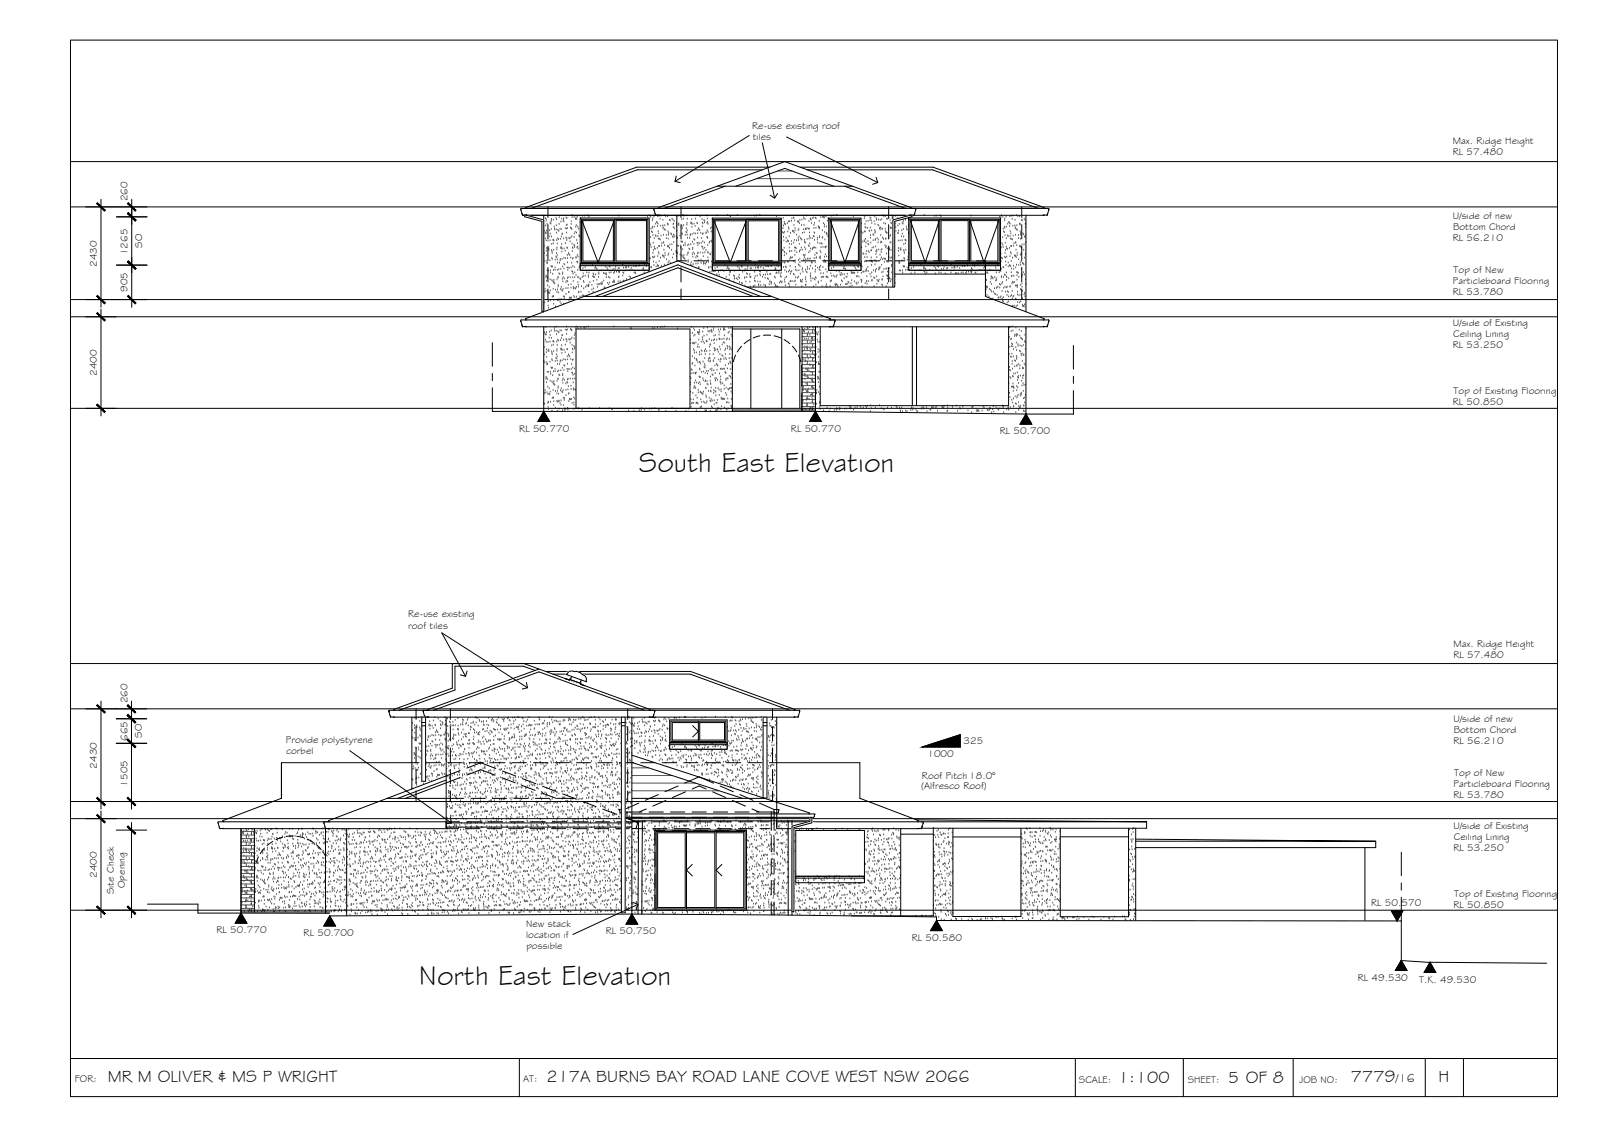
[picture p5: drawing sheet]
<svg xmlns="http://www.w3.org/2000/svg" width="420mm" height="297mm" viewBox="0 0 420 297" stroke-linecap="round" stroke-linejoin="round" font-family="sans-serif">
<defs><g id="words">
<g font-size="7.5">
<text x="167.5" y="123.7">South East Elevation</text>
<text x="109.8" y="258.3">North East Elevation</text>
</g>
<g font-size="4.5">
<text x="28.3" y="283.6">MR M OLIVER &amp; MS P WRIGHT</text>
<text x="143.3" y="283.6">217A BURNS BAY ROAD LANE COVE WEST NSW 2066</text>
<text x="293.2" y="283.9">1:100</text>
<text x="322.1" y="283.8">5 OF 8</text>
<text x="354.3" y="283.7">7779</text>
<text x="377.3" y="283.7">H</text>
</g>
<text font-size="3.2" x="366.1" y="283.7">/16</text>
<g font-size="2.6">
<text x="197.3" y="33.7">Re-use existing roof</text>
<text x="197.4" y="36.6">tiles</text>
<text x="381" y="40.6">RL 57.480</text>
<text x="381" y="37.7">Max. Ridge Height</text>
<text x="33.4" y="52.8" transform="rotate(-90 33.4 52.8)">260</text>
<text x="381" y="57.4">U/side of new</text>
<text x="37.3" y="65" transform="rotate(-90 37.3 65)">SO</text>
<text x="381" y="63.2">RL 56.210</text>
<text x="381.1" y="60.3">Bottom Chord</text>
<text x="25.4" y="69.9" transform="rotate(-90 25.4 69.9)">2430</text>
<text x="33.5" y="66.9" transform="rotate(-90 33.5 66.9)">1265</text>
<text x="381.2" y="71.5">Top of New</text>
<text x="33.5" y="76.6" transform="rotate(-90 33.5 76.6)">905</text>
<text x="381" y="77.4">RL 53.780</text>
<text x="381.1" y="74.4">Particleboard Flooring</text>
<text x="381" y="85.4">U/side of Existing</text>
<text x="381.1" y="88.3">Ceiling Lining</text>
<text x="381" y="91.3">RL 53.250</text>
<text x="25.4" y="98.6" transform="rotate(-90 25.4 98.6)">2400</text>
<text x="381" y="106.2">RL 50.850</text>
<text x="381.2" y="103.3">Top of Existing Flooring</text>
<text x="136.2" y="113.1">RL 50.770</text>
<text x="207.4" y="113.1">RL 50.770</text>
<text x="262.2" y="113.8">RL 50.700</text>
<text x="107" y="161.9">Re-use existing</text>
<text x="107.1" y="164.8">roof tiles</text>
<text x="381.2" y="172.4">RL 57.480</text>
<text x="381.2" y="169.5">Max. Ridge Height</text>
<text x="33.4" y="184.4" transform="rotate(-90 33.4 184.4)">260</text>
<text x="381.2" y="189.2">U/side of new</text>
<text x="33.4" y="194.2" transform="rotate(-90 33.4 194.2)">665</text>
<text x="37.2" y="193.5" transform="rotate(-90 37.2 193.5)">SO</text>
<text x="75" y="194.7">Provide polystyrene</text>
<text x="75" y="197.6">corbel</text>
<text x="252.7" y="195.1">325</text>
<text x="381.2" y="195">RL 56.210</text>
<text x="381.3" y="192.1">Bottom Chord</text>
<text x="25.4" y="201.5" transform="rotate(-90 25.4 201.5)">2430</text>
<text x="243.2" y="198.5">1000</text>
<text x="381.4" y="203.4">Top of New</text>
<text x="33.4" y="206.2" transform="rotate(-90 33.4 206.2)">1505</text>
<text x="241.6" y="206.9">(Alfresco Roof)</text>
<text x="241.8" y="204.2">Roof Pitch 18.0°</text>
<text x="381.2" y="209.2">RL 53.780</text>
<text x="381.2" y="206.3">Particleboard Flooring</text>
<text x="381.2" y="217.2">U/side of Existing</text>
<text x="381.3" y="220.2">Ceiling Lining</text>
<text x="381.2" y="223.1">RL 53.250</text>
<text x="25.4" y="230.2" transform="rotate(-90 25.4 230.2)">2400</text>
<text x="32.8" y="232.8" transform="rotate(-90 32.8 232.8)">Opening</text>
<text x="29.8" y="234.4" transform="rotate(-90 29.8 234.4)">Site Check</text>
<text x="359.6" y="237.5">RL 50.570</text>
<text x="381.2" y="238.1">RL 50.850</text>
<text x="381.4" y="235.2">Top of Existing Flooring</text>
<text x="56.8" y="244.7">RL 50.770</text>
<text x="79.6" y="245.4">RL 50.700</text>
<text x="138" y="243">New stack</text>
<text x="138" y="245.9">location if</text>
<text x="158.9" y="244.9">RL 50.750</text>
<text x="138.1" y="248.8">possible</text>
<text x="239.1" y="246.6">RL 50.580</text>
<text x="356.1" y="257.1">RL 49.530</text>
<text x="372.2" y="257.6">T.K. 49.530</text>
<text x="19.6" y="283.7">FOR:</text>
<text x="137.2" y="283.6">AT:</text>
<text x="282.9" y="283.9">SCALE:</text>
<text x="311.5" y="283.9">SHEET:</text>
<text x="340.7" y="283.9">JOB NO:</text>
</g>
</g></defs>
<!-- layer: HATCH -->
<g fill="none" stroke="#545454" stroke-width=".26">
<path d="M143.1 57.3h.1M143.1 59.3h.1M143.2 58h.1M143.3 57.7h.1M143.5 58.8h.1M144.3 58.6h.1M144.5 58.8h.1M144.5 58.2h.1M144.6 57.8h.1M144.6 57.5h.1M145.1 57.7h.1M145.4 59.6h.1"/>
<path d="M145.8 57.2h.1M145.9 59.2h.1M146 57.6h.1M146.6 58.8h.1M146.7 57.1h.1M147.1 58.2h.1M147.3 57.4h.1M147.7 58h.1M147.8 57.5h.1M147.9 57.4h.1M147.9 58.2h.1M148.3 60h.1"/>
<path d="M148.5 57.2h.1M148.5 59.1h.1M148.7 57.3h.1M148.7 59h.1M148.8 59.9h.1M149.6 59.8h.1M149.8 59.9h.1M149.8 58.8h.1M149.8 58.1h.1M150.1 57.1h.1M150.1 56.5h.1M150.6 57h.1"/>
<path d="M150.9 57.5h.1M151 59.6h.1M151.1 57.2h.1M151.1 57.4h.1M151.1 59.1h.1M151.3 57.6h.1M151.4 56.9h.1M151.5 59.5h.1M152.2 58.4h.1M152.8 56.7h.1M153.3 56.7h.1M154.2 56.6h.1"/>
<path d="M154.5 56.8h.1M162.3 56.7h.1M169.8 56.8h.1M170.3 56.6h.1M170.7 57h.1M171.1 59.6h.1M171.1 57.9h.1M171.2 59.8h.1M171.2 57.4h.1M171.5 56.9h.1M171.6 59.5h.1M171.9 58.8h.1"/>
<path d="M172.2 58.3h.1M172.4 58.5h.1M172.4 59.4h.1M172.5 56.8h.1M172.6 58.8h.1M172.9 56.7h.1M173.1 57.5h.1M173.3 59.3h.1M173.4 56.6h.1M173.8 59.2h.1M173.8 57.8h.1M173.9 59.7h.1"/>
<path d="M174.2 56.5h.1M174.4 59.2h.1M174.6 56.8h.1M175.1 56.8h.1M175.1 58.8h.1M175.2 59h.1M175.6 57.7h.1M175.8 57.9h.1M176.3 57.5h.1M176.5 57.7h.1M176.6 58.9h.1M176.6 59.7h.1"/>
<path d="M176.7 58.7h.1M176.8 58.1h.1M176.9 60h.1M177.4 56.7h.1M177.4 59.4h.1M177.4 58.7h.1M177.8 56.7h.1M177.8 59h.1M178 58.7h.1M178 59.2h.1M178.4 56.6h.1M178.8 59.2h.1"/>
<path d="M178.8 57.6h.1M178.9 59.6h.1M178.9 60h.1M179.2 56.5h.1M179.2 57.4h.1M179.3 59.1h.1M179.4 56.7h.1M180 60h.1M180.1 56.6h.1M180.1 59h.1M180.2 58.6h.1M180.2 57.5h.1"/>
<path d="M181.2 58.7h.1M181.2 58.4h.1M181.4 57.6h.1M181.4 58.6h.1M181.5 59.6h.1M181.5 58.8h.1M182 58.8h.1M182.3 59.4h.1M182.4 57.4h.1M182.8 56.6h.1M182.8 58.5h.1M182.9 58.7h.1"/>
<path d="M183.2 60h.1M183.6 56.9h.1M184.1 57.5h.1M184.2 59.5h.1M184.2 58.5h.1M184.3 58.7h.1M184.6 57.8h.1M184.8 58.4h.1M184.8 58h.1M185.4 56.6h.1M185.4 58.5h.1M185.5 57.4h.1"/>
<path d="M185.6 58.3h.1M185.7 58.8h.1M186.4 60h.1M186.7 59.7h.1M186.8 57.5h.1M188.1 56.5h.1M190.8 56.4h.1M191.4 56.7h.1M191.6 56.8h.1M193.4 56.5h.1M197.9 56.7h.1M198.4 56.6h.1"/>
<path d="M198.5 46.8h14.7M199.3 56.5h.1M203.7 56.8h.1M204 44.8h3.7M205.3 59.9h.1M205.4 57.2h.1M205.5 59.2h.1M205.7 58.3h.1M205.8 58.7h.1M206 58.9h.1M206.5 58.6h.1M206.8 59.7h.1"/>
<path d="M206.8 58.2h.1M207.1 58.1h.1M207.6 58h.1M207.7 57.4h.1M208.1 57.2h.1M208.2 57.2h.1M208.2 59.1h.1M208.4 57.9h.1M208.5 59.9h.1M209.2 58.2h.1M209.3 58.3h.1M209.5 58.2h.1"/>
<path d="M209.7 58.6h.1M209.8 57.8h.1M210.2 59.1h.1M210.3 57.7h.1M210.8 57.1h.1M210.8 57.4h.1M210.9 59.1h.1M211.1 57.6h.1M211.5 56.6h.1M211.7 59.9h.1M212.2 58.1h.1M212.5 57.4h.1"/>
<path d="M212.5 57.6h.1M212.7 57.7h.1M212.8 58.6h.1M213 57.3h.1M213.4 57.1h.1M213.5 59.1h.1M213.5 59.9h.1M213.6 58.6h.1M213.9 57.2h.1M214 59.8h.1M214 57.4h.1M214.6 59.5h.1"/>
<path d="M214.8 59.6h.1M214.8 59.7h.1M214.8 58.1h.1M214.8 59.9h.1M215.3 57h.1M215.8 57h.1M215.9 57h.1M216 58.6h.1M216.1 57.2h.1M216.2 57h.1M216.2 59.5h.1M216.2 59h.1"/>
<path d="M216.6 56.8h.1M216.7 59.5h.1M217 58h.1M217.2 57.4h.1M218 56.7h.1M218.5 56.6h.1M219.4 56.5h.1M219.5 56.6h.1M223.8 56.8h.1M225.9 58.7h.1M226.7 57.4h.1M226.8 56.9h.1"/>
<path d="M226.9 58.8h.1M226.9 59.6h.1M227.1 59.8h.1M227.1 58.1h.1M227.5 59.9h.1M227.7 58h.1M228.2 57.8h.1M228.2 57.1h.1M228.2 59.8h.1M228.4 57.3h.1M228.5 57.9h.1M228.6 58.6h.1"/>
<path d="M229.3 58.1h.1M229.4 56.9h.1M229.5 58.9h.1M229.8 57.3h.1M229.9 57.7h.1M230.3 59h.1M230.4 57.7h.1M230.5 59.2h.1M230.7 59.9h.1M230.9 57.8h.1M230.9 59.8h.1M231.2 57.6h.1"/>
<path d="M231.6 56.6h.1M231.8 56.7h.1M231.8 58.6h.1M232.2 56.8h.1M232.2 58.8h.1M232.6 57.4h.1M232.7 57.5h.1M233 57.3h.1M233.1 57.3h.1M233.5 57.8h.1M233.5 59.8h.1M233.5 59.9h.1"/>
<path d="M233.7 58.5h.1M233.8 59.9h.1M233.9 58.6h.1M234 57.2h.1M234.1 59.8h.1M234.7 59.5h.1M234.8 56.8h.1M234.9 58.7h.1M234.9 59.7h.1M235.4 57.3h.1M235.5 59.3h.1M235.8 58.8h.1"/>
<path d="M236.6 58.6h.1M236.8 58.8h.1M236.9 58.2h.1M236.9 57.8h.1M237.5 57.7h.1M237.7 59.6h.1M238.2 59.2h.1M238.3 57.6h.1M242.4 56.5h.1M245.2 56.7h.1M245.7 56.7h.1M246.5 56.6h.1"/>
<path d="M246.8 56.8h.1M254.7 56.7h.1M262.2 56.8h.1M262.5 57.1h.1M262.7 56.6h.1M263 57h.1M263.4 59.6h.1M263.5 57.9h.1M263.5 59.8h.1M263.5 57.4h.1M263.8 56.9h.1M264 59.5h.1"/>
<path d="M264.3 58.8h.1M264.5 58.3h.1M264.7 58.5h.1M264.8 59.4h.1M264.8 56.8h.1M264.9 58.8h.1M265.2 56.7h.1M265.5 57.5h.1M265.6 59.3h.1M265.8 56.6h.1M266.2 59.2h.1M266.2 57.8h.1"/>
<path d="M266.3 59.7h.1M266.6 56.5h.1M266.7 59.2h.1M266.9 56.8h.1M267.4 56.8h.1M267.5 58.8h.1M267.5 59h.1M267.9 57.7h.1M268.1 57.9h.1M268.6 57.5h.1M268.9 57.7h.1M268.9 58.9h.1"/>
<path d="M268.9 59.7h.1M269 58.7h.1M142.6 68.1h.1M142.7 79.2h.1M142.7 64.6h.1M142.8 66.5h.1M142.8 60.7h.1M142.9 79.4h.1M142.9 68.6h.1M142.9 76.6h.1M142.9 76.4h.1M143 75.8h.1"/>
<path d="M143 61.1h.1M143.1 62.6h.1M143.2 61.2h.1M143.2 72.8h.1M143.2 72.4h.1M143.3 63.2h.1M143.3 65.9h.1M143.3 65.1h.1M143.3 60.6h.1M143.4 73.7h.1M143.4 67.1h.1M143.4 72.5h.1"/>
<path d="M143.4 68.5h.1M143.5 69.1h.1M143.5 76.4h.1M143.5 71h.1M143.5 68.9h.1M143.6 73h.1M143.6 69h.1M143.6 74.9h.1M143.7 76.9h.1M143.7 79.2h.1M143.7 63.2h.1M143.7 65.5h.1"/>
<path d="M143.8 78.8h.1M143.8 71h.1M143.9 78.9h.1M143.9 65.2h.1M143.9 65.7h.1M144 76.8h.1M144 75.3h.1M144 62.1h.1M144.2 60.5h.1M144.2 76.9h.1M144.2 68.4h.1M144.3 63.1h.1"/>
<path d="M144.3 73.3h.1M144.3 76.3h.1M144.3 61.4h.1M144.3 71h.1M144.4 78.9h.1M144.4 71.6h.1M144.5 69.9h.1M144.6 60.2h.1M144.6 62.1h.1M144.7 65.7h.1M144.7 64.1h.1M144.7 70h.1"/>
<path d="M144.7 73.6h.1M144.7 67.7h.1M144.8 66h.1M144.8 68h.1M144.8 66.5h.1M144.9 77.9h.1M144.9 69.9h.1M145 71.9h.1M145 73.9h.1M145.1 63h.1M145.1 77.7h.1M145.1 75.8h.1"/>
<path d="M145.1 63.9h.1M145.1 77.8h.1M145.2 70.9h.1M145.2 79.7h.1M145.2 65.6h.1M145.2 78.8h.1M145.2 74.1h.1M145.3 63.2h.1M145.3 73.5h.1M145.3 74.3h.1M145.4 60.1h.1M145.5 74.4h.1"/>
<path d="M145.5 60.3h.1M145.6 70.3h.1M145.6 70.9h.1M145.6 68.2h.1M145.7 76.1h.1M145.8 67.4h.1M145.9 66.5h.1M146 61.1h.1M146 63.1h.1M146 67.6h.1M146 65.5h.1M146.1 60.2h.1"/>
<path d="M146.1 76.6h.1M146.1 65h.1M146.1 78.7h.1M146.1 73.4h.1M146.1 67h.1M146.1 68.1h.1M146.1 64h.1M146.2 69h.1M146.2 76h.1M146.2 78.8h.1M146.3 70.9h.1M146.3 62.6h.1"/>
<path d="M146.3 72.9h.1M146.4 72.8h.1M146.4 60.5h.1M146.4 75.2h.1M146.4 74.8h.1M146.5 76.8h.1M146.5 62.8h.1M146.5 78.7h.1M146.5 70.7h.1M146.6 60.7h.1M146.6 71.8h.1M146.6 78.6h.1"/>
<path d="M146.8 69h.1M146.8 71.9h.1M146.9 60.1h.1M146.9 79.2h.1M146.9 68.4h.1M147 68h.1M147 62.8h.1M147 75.9h.1M147.1 70.6h.1M147.1 65.2h.1M147.1 64.9h.1M147.1 79.6h.1"/>
<path d="M147.2 78.5h.1M147.2 60.2h.1M147.2 75.3h.1M147.2 62.1h.1M147.3 64.1h.1M147.3 65.1h.1M147.4 66.1h.1M147.4 76.2h.1M147.4 65.3h.1M147.4 68h.1M147.4 61.5h.1M147.5 61.4h.1"/>
<path d="M147.5 73.2h.1M147.5 70h.1M147.6 71.9h.1M147.6 76.3h.1M147.6 71.5h.1M147.6 73.9h.1M147.7 75.8h.1M147.7 72.8h.1M147.8 77.8h.1M147.8 79.7h.1M147.8 62.6h.1M147.9 70.5h.1"/>
<path d="M147.9 67.7h.1M147.9 69.3h.1M147.9 65.2h.1M148 78.4h.1M148 73.1h.1M148 77.9h.1M148.1 69.5h.1M148.2 65.9h.1M148.3 63.9h.1M148.3 67.8h.1M148.4 74.1h.1M148.4 75.7h.1"/>
<path d="M148.4 62.4h.1M148.4 77.2h.1M148.6 61.1h.1M148.6 60.1h.1M148.6 62.6h.1M148.7 63h.1M148.7 73.7h.1M148.7 65h.1M148.7 70.2h.1M148.8 65.1h.1M148.8 67h.1M148.8 73h.1"/>
<path d="M148.9 68.9h.1M148.9 67.8h.1M148.9 73.9h.1M148.9 70.9h.1M149 75.6h.1M149 70.3h.1M149 72.8h.1M149.1 74.8h.1M149.1 66.5h.1M149.1 76.7h.1M149.2 78.7h.1M149.2 62.5h.1"/>
<path d="M149.2 76.6h.1M149.2 66.8h.1M149.3 70.3h.1M149.4 78.2h.1M149.4 62.6h.1M149.4 67h.1M149.5 78.1h.1M149.5 63.4h.1M149.5 72.8h.1M149.7 78.2h.1M149.7 67.7h.1M149.7 62.4h.1"/>
<path d="M149.8 74.7h.1M149.8 75.5h.1M149.8 70.3h.1M149.9 78.1h.1M149.9 60.1h.1M149.9 69h.1M150 60.1h.1M150 62h.1M150 71.2h.1M150 64h.1M150.1 65.9h.1M150.1 65h.1"/>
<path d="M150.2 67.9h.1M150.2 71.4h.1M150.2 72.8h.1M150.2 69.9h.1M150.2 65.2h.1M150.3 71.8h.1M150.3 67.8h.1M150.4 73.8h.1M150.4 75.3h.1M150.4 75.7h.1M150.5 77.7h.1M150.5 64.3h.1"/>
<path d="M150.6 62.3h.1M150.6 70.2h.1M150.6 61.4h.1M150.7 64.9h.1M150.7 78h.1M150.7 64.5h.1M150.7 72.8h.1M150.7 71.5h.1M150.8 75.6h.1M150.8 60.9h.1M151 75.8h.1M151.1 67.5h.1"/>
<path d="M151.1 67.7h.1M151.1 72.2h.1M151.2 75.3h.1M151.2 77.9h.1M151.2 61.1h.1M151.3 63h.1M151.3 68.7h.1M151.3 65h.1M151.4 67h.1M151.4 63.9h.1M151.5 68.9h.1M151.5 64.8h.1"/>
<path d="M151.5 70.9h.1M151.6 74.1h.1M151.6 72.8h.1M151.6 72.7h.1M151.6 67.4h.1M151.6 65.3h.1M151.6 74.8h.1M151.7 75.3h.1M151.7 76.8h.1M151.8 60.1h.1M151.8 61.8h.1M151.8 76.6h.1"/>
<path d="M151.9 70.2h.1M151.9 62.1h.1M152 70h.1M152 62h.1M152.1 77.9h.1M152.1 73.1h.1M152.2 69.1h18.1v1.8h-18.1zM152.3 73.3h.1M152.4 76.6h.1M152.5 75.2h.1M152.6 77.8h.1M152.7 72.8h.1"/>
<path d="M152.9 77.5h.1M152.9 70.4h.1M153 71.8h.1M153 72.5h.1M153 73.8h.1M153 77.7h.1M153.1 75.7h.1M153.1 77.7h.1M153.1 74.1h.1M153.5 70.2h.1M153.5 72.4h.1M153.5 75.3h.1"/>
<path d="M153.9 75h.1M153.9 71.5h.1M154.2 75h.1M154.3 72.3h.1M154.3 72.7h.1M154.4 75.2h.1M154.4 74.7h.1M154.4 74.9h.1M154.5 76.7h.1M154.5 71.6h.1M154.7 74.1h.1M155.2 74.8h.1"/>
<path d="M155.2 76h.1M155.4 69.5h.1M155.5 72.5h.1M155.5 76.6h.1M155.6 71.8h.1M155.6 73.8h.1M155.7 72.7h.1M155.7 75.7h.1M155.7 72.1h.1M155.9 72.8h.1M156 70.4h.1M156.2 70.1h.1"/>
<path d="M156.2 72.1h.1M156.4 70.5h.1M156.5 73.5h.1M156.6 70.6h.1M156.6 74.6h.1M156.7 75.3h.1M157 72.7h.1M157 71.9h.1M157.1 74.7h.1M157.1 71.5h.1M157.1 74.6h.1M157.6 74.4h.1"/>
<path d="M157.7 74.6h.1M157.8 71h.1M157.9 74.1h.1M158 74.5h.1M158.3 71.7h.1M158.4 73.7h.1M158.4 71.8h.1M158.4 75.6h.1M158.6 75.4h.1M158.9 71.9h.1M158.9 70h.1M158.9 71.7h.1"/>
<path d="M159 72.8h.1M159.1 72.1h.1M159.2 70.4h.1M159.3 74.3h.1M159.4 70.8h.1M159.6 72.7h.1M159.6 74.7h.1M159.8 71.6h.1M159.8 69.9h.1M159.9 74.2h.1M159.9 72.9h.1M160 70.1h.1"/>
<path d="M160.2 71.5h.1M160.7 74.1h.1M160.8 70.6h.1M160.9 73.8h.1M161 71.7h.1M161 73.6h.1M161 74.1h.1M161.1 74h.1M161.1 71.4h.1M161.3 70.6h.1M161.5 70.1h.1M161.7 71.3h.1"/>
<path d="M162.1 73.9h.1M162.1 70.5h.1M162.2 72.8h.1M162.2 71.4h.1M162.3 72.6h.1M162.4 70.4h.1M162.4 71.5h.1M162.5 71.2h.1M162.6 73.8h.1M163.2 69.3h.1M163.3 72.3h.1M163.4 69.5h.1"/>
<path d="M163.4 71.5h.1M163.5 73.7h.1M163.5 70.3h.1M163.6 71.7h.1M163.6 73.7h.1M163.9 71h.1M164 70.2h.1M164.2 69.9h.1M164.2 70.3h.1M164.3 73.3h.1M164.4 71h.1M164.9 70.1h.1"/>
<path d="M165 72.6h.1M165.3 70.9h.1M165.4 72.8h.1M165.6 70.4h.1M165.8 70.9h.1M166.3 69.9h.1M166.3 71.6h.1M166.6 71.5h.1M166.7 71.7h.1M166.8 69.9h.1M166.9 69.9h.1M167.6 69.7h.1"/>
<path d="M168.6 70.6h.1M168.7 70.4h.1M168.8 70.8h.1M169 71.6h.1M169 69.6h.1M169.5 69.9h.1M169.5 69.5h.1M170.1 71.2h.1M170.3 70.5h.1M170.4 67.7h.1M170.4 63.9h.1M170.5 67.9h.1"/>
<path d="M170.6 62.3h.1M170.7 64.3h.1M170.7 70.1h.1M170.8 64.9h.1M170.8 60h.1M170.9 70.2h.1M170.9 60.8h.1M171.1 61h.1M171.2 67.5h.1M171.2 61.8h.1M171.2 66.4h.1M171.3 63.7h.1"/>
<path d="M171.4 65.7h.1M171.4 68.7h.1M171.4 67.6h.1M171.5 69.6h.1M171.6 64.8h.1M171.6 62.6h.1M171.7 65.2h.1M171.7 67.4h.1M171.8 65.4h.1M172 61.8h.1M172 62.1h.1M172.1 69h.1"/>
<path d="M172.1 70h.1M172.4 65.1h.1M172.4 69.6h.1M172.5 67.3h.1M172.6 62h.1M172.6 60.7h.1M172.6 69.9h.1M172.6 69.8h.1M172.7 62.7h.1M172.7 66.2h.1M172.7 64.6h.1M172.8 61.3h.1"/>
<path d="M172.8 66.6h.1M172.9 68.6h.1M173 64.6h.1M173 62.7h.1M173.2 62.9h.1M173.2 67.7h.1M173.4 61.9h.1M173.4 69.8h.1M173.5 64.5h.1M173.6 63.9h.1M173.7 67.1h.1M173.9 67.1h.1"/>
<path d="M173.9 60h.1M173.9 67.3h.1M174 61.7h.1M174 63.7h.1M174.1 63.6h.1M174.1 65.6h.1M174.2 67.6h.1M174.3 69.5h.1M174.3 60.2h.1M174.3 64.4h.1M174.4 67h.1M174.4 66.4h.1"/>
<path d="M174.5 60.4h.1M174.7 62.6h.1M174.8 61.7h.1M174.8 68.1h.1M175.1 64.6h.1M175.2 60.7h.1M175.2 69h.1M175.2 66.9h.1M175.2 64.8h.1M175.3 62.7h.1M175.3 61.7h.1M175.3 64.7h.1"/>
<path d="M175.4 61.2h.1M175.4 66.6h.1M175.5 68.6h.1M175.6 65.1h.1M175.7 64.2h.1M175.8 69h.1M175.9 61.3h.1M176.1 61.5h.1M176.1 65.6h.1M176.2 64.2h.1M176.4 62.1h.1M176.4 67.7h.1"/>
<path d="M176.6 62.3h.1M176.6 66.7h.1M176.6 61.7h.1M176.7 63.6h.1M176.7 61.7h.1M177 62.1h.1M177.3 66.3h.1M177.3 65.9h.1M177.5 67.3h.1M177.5 60.6h.1M177.5 62h.1M177.5 66.1h.1"/>
<path d="M177.6 62.6h.1M177.6 64.5h.1M177.6 62.5h.1M177.7 66.5h.1M177.7 62.5h.1M177.9 64.6h.1M178.3 61.9h.1M178.4 66.9h.1M178.4 64.5h.1M178.5 65.1h.1M178.6 63.4h.1M178.8 63.6h.1"/>
<path d="M178.8 67.1h.1M178.8 61.2h.1M178.9 61.5h.1M179 63.5h.1M179.1 65.4h.1M179.1 67.4h.1M179.3 64.4h.1M179.3 67.6h.1M179.4 67h.1M179.4 67.8h.1M179.6 68h.1M179.7 63.8h.1"/>
<path d="M179.7 64.4h.1M179.7 61.7h.1M179.9 60.9h.1M180.1 61.1h.1M180.2 66.9h.1M180.2 60.5h.1M180.2 61.7h.1M180.3 62.5h.1M180.4 64.4h.1M180.4 66.4h.1M180.5 66.3h.1M180.5 68.8h.1"/>
<path d="M180.5 68.3h.1M180.6 64.2h.1M180.7 65.3h.1M180.9 62.5h.1M180.9 65.5h.1M181 61.9h.1M181.1 61.5h.1M181.1 69.4h.1M181.2 64.1h.1M181.3 68.9h.1M181.5 69.7h.1M181.5 61.5h.1"/>
<path d="M181.6 66.7h.1M181.6 63.5h.1M181.7 65.4h.1M181.7 65.1h.1M181.7 67.4h.1M181.8 69.4h.1M181.8 66.3h.1M182 64h.1M182 61.2h.1M182 62.8h.1M182.1 66.6h.1M182.2 63h.1"/>
<path d="M182.4 61.4h.1M182.5 67.6h.1M182.5 69.2h.1M182.8 67.2h.1M182.8 63.8h.1M182.9 60.5h.1M182.9 66.5h.1M183 62.4h.1M183 61.3h.1M183 67.4h.1M183 64.4h.1M183.1 69.2h.1"/>
<path d="M183.1 63.8h.1M183.1 66.4h.1M183.2 68.3h.1M183.2 70.3h.1M183.3 70.2h.1M183.3 60.3h.1M183.4 63.9h.1M183.5 60.5h.1M183.6 66.3h.1M183.8 61.2h.1M183.9 68.2h.1M183.9 69.1h.1"/>
<path d="M183.9 63.8h.1M184 62.5h.1M184.1 64.7h.1M184.3 61.4h.1M184.3 64.9h.1M184.3 63.4h.1M184.3 66.4h.1M184.4 65.4h.1M184.4 61.3h.1M184.5 67.3h.1M184.5 68.9h.1M184.5 69.3h.1"/>
<path d="M184.7 63.7h.1M184.8 65.1h.1M184.9 66.3h.1M184.9 69.1h.1M185.1 69.3h.1M185.2 61h.1M185.2 61.2h.1M185.2 65.7h.1M185.3 68.9h.1M185.4 62.2h.1M185.5 60.5h.1M185.6 62.5h.1"/>
<path d="M185.6 62.4h.1M185.6 64.4h.1M185.7 67.6h.1M185.7 66.4h.1M185.7 66.2h.1M185.7 60.9h.1M185.7 68.3h.1M185.8 68.8h.1M185.8 70.3h.1M185.9 70.1h.1M186 63.8h.1M186.1 63.5h.1"/>
<path d="M186.2 71.4h.1M186.2 66.6h.1M186.4 66.8h.1M186.5 70.1h.1M186.5 63.2h.1M186.5 60.8h.1M186.6 68.7h.1M186.6 63.4h.1M186.7 71.3h.1M186.8 66.3h.1M186.8 69.2h18.1v1.7h-18.1zM187 71h.1"/>
<path d="M187.1 71.2h.1M187.2 71.2h.1M187.5 71.2h.1M187.5 70.4h.1M188 72h.1M188.1 70.2h.1M188.5 71.4h.1M188.6 72.2h.1M188.9 71h.1M189.4 70.9h.1M189.9 71.2h.1M190 69.6h.1"/>
<path d="M190.5 72.7h.1M190.7 70.4h.1M190.8 70.1h.1M191 70.5h.1M191.2 73.4h.1M191.2 70.7h.1M191.3 72.1h.1M191.4 71.4h.1M191.6 71.4h.1M192.4 73.9h.1M192.4 72.3h.1M192.6 71.1h.1"/>
<path d="M192.6 73.2h.1M192.6 72.5h.1M192.7 73.1h.1M193.1 73.1h.1M193.5 73.3h.1M193.5 70.1h.1M193.6 72.7h.1M193.9 70.4h.1M193.9 72.1h.1M194 74.1h.1M194 73h.1M194 70.9h.1"/>
<path d="M194.4 69.9h.1M194.5 74.3h.1M194.6 70.1h.1M194.7 74.4h.1M194.8 71.4h.1M195.2 71.1h.1M195.3 73h.1M195.3 72.8h.1M195.4 75h.1M195.4 70.7h.1M195.6 73.9h.1M195.8 71.8h.1"/>
<path d="M195.9 72.7h.1M196 70.6h.1M196 71.9h.1M196.1 70.1h.1M196.6 72h.1M196.7 74h.1M196.7 72.6h.1M196.8 75.2h.1M196.8 72.7h.1M196.8 70.5h.1M196.9 72.7h.1M197 70.4h.1"/>
<path d="M197.6 75.1h.1M197.6 75.2h.1M197.8 69.3h.1M197.9 71.1h.1M197.9 73.7h.1M197.9 73h.1M197.9 71.4h.1M198 75h.1M198 69.5h.1M198.1 72.4h.1M198.1 73.8h.1M198.2 70.3h.1"/>
<path d="M198.6 72.4h.1M198.7 70.2h.1M198.8 73.9h.1M198.8 70h.1M198.9 70.3h.1M199 74.6h.1M199 75h.1M199.2 71.2h.1M199.3 72h.1M199.4 73.9h.1M199.4 71.3h.1M199.4 72.3h.1"/>
<path d="M199.5 74.9h.1M199.5 70.1h.1M200 72.7h.1M200.2 70.4h.1M200.3 72.2h.1M200.3 74.8h.1M200.6 71h.1M200.7 72.9h.1M200.7 74.9h.1M200.8 75.2h.1M200.8 72.1h.1M200.9 69.9h.1"/>
<path d="M201.1 71.4h.1M201.3 73.1h.1M201.3 72h.1M201.4 69.9h.1M201.5 73.3h.1M201.5 69.9h.1M201.7 74.6h.1M201.9 72h.1M202 73.9h.1M202.1 71.9h.1M202.3 69.8h.1M202.3 74.5h.1"/>
<path d="M202.4 74.1h.1M203.1 74.4h.1M203.1 72.7h.1M203.2 70.9h.1M203.3 70.7h.1M203.3 72.9h.1M203.4 70.4h.1M203.4 74.9h.1M203.4 75h.1M203.5 70.8h.1M203.5 71.7h.1M203.6 75.2h.1"/>
<path d="M203.6 69.6h.1M203.7 71.6h.1M203.9 75.2h.1M204.1 71.7h.1M204.1 69.9h.1M204.2 69.5h.1M204.3 71.4h.1M204.5 74.2h.1M204.6 71.9h.1M204.7 73.9h.1M204.7 72.5h.1M204.9 72.7h.1"/>
<path d="M204.9 71.6h.1M204.9 66.3h.1M205 63.7h.1M205 69.1h.1M205 74.2h.1M205.1 73.9h.1M205.2 65.6h.1M205.3 61h.1M205.3 68.9h.1M205.4 65.8h.1M205.5 70.1h.1M205.5 62.2h.1"/>
<path d="M205.5 61.2h.1M205.6 63.1h.1M205.7 65.1h.1M205.7 67h.1M205.7 66.2h.1M205.8 73.5h.1M205.8 69h.1M205.8 60.9h.1M205.8 66.3h.1M205.8 74.1h.1M205.9 71h.1M205.9 68.8h.1"/>
<path d="M205.9 72.9h.1M206 74.9h.1M206 70h.1M206.2 62.5h.1M206.2 63.5h.1M206.2 70.2h.1M206.3 71.4h.1M206.3 72.7h.1M206.3 66.6h.1M206.5 63.1h.1M206.6 60.8h.1M206.6 68.8h.1"/>
<path d="M206.7 68.7h.1M206.7 63.4h.1M206.7 63.3h.1M206.8 74.4h.1M206.8 71.3h.1M206.9 60.1h.1M207 74.6h.1M207 62.1h.1M207 65h.1M207 64h.1M207.1 71h.1M207.1 66h.1"/>
<path d="M207.1 75.2h.1M207.2 68h.1M207.2 73.9h.1M207.2 69.9h.1M207.3 71.9h.1M207.3 61.2h.1M207.3 67.5h.1M207.4 73.8h.1M207.4 71.4h.1M207.5 67.7h.1M207.5 63.3h.1M207.6 64.1h.1"/>
<path d="M207.6 71.2h.1M207.7 65.9h.1M207.7 73.8h.1M207.8 67.6h.1M207.8 60.6h.1M208 60.6h.1M208 60.8h.1M208.1 68.5h.1M208.1 71.9h.1M208.1 63.7h.1M208.3 73.9h.1M208.3 72.1h.1"/>
<path d="M208.3 61.1h.1M208.4 63h.1M208.4 68.5h.1M208.4 65h.1M208.5 66.9h.1M208.5 65.8h.1M208.5 60.6h.1M208.5 68.9h.1M208.6 73.7h.1M208.6 70.9h.1M208.6 68.4h.1M208.6 70.1h.1"/>
<path d="M208.6 65h.1M208.7 72.8h.1M208.7 74.8h.1M208.8 65.2h.1M208.9 63.1h.1M208.9 61.6h.1M209 66.3h.1M209 71h.1M209.2 72.9h.1M209.3 62.5h.1M209.3 60.4h.1M209.4 69.4h.1"/>
<path d="M209.4 68.3h.1M209.5 63h.1M209.5 72.7h.1M209.5 60.1h.1M209.5 70.9h.1M209.6 62.1h.1M209.6 69.6h.1M209.6 64h.1M209.7 66h.1M209.8 68h.1M209.8 68.8h.1M209.8 69.9h.1"/>
<path d="M209.9 65.6h.1M209.9 71.9h.1M209.9 62.5h.1M209.9 73.5h.1M210 73.8h.1M210.1 62.7h.1M210.1 65h.1M210.2 73.8h.1M210.3 62.9h.1M210.3 75.2h.1M210.3 74h.1M210.4 70.8h.1"/>
<path d="M210.4 65.6h.1M210.5 73.4h.1M210.5 70.4h.1M210.5 61.2h.1M210.6 71.4h.1M210.7 66.9h.1M210.7 60.3h.1M210.8 68.1h.1M210.9 67.1h.1M210.9 61h.1M211 67.6h.1M211 63h.1"/>
<path d="M211 63.5h.1M211.1 65h.1M211.1 66.9h.1M211.2 68.9h.1M211.2 65.5h.1M211.2 60.1h.1M211.2 74.8h.1M211.3 70.8h.1M211.3 60.2h.1M211.3 73.3h.1M211.3 63.7h.1M211.3 72.8h.1"/>
<path d="M211.3 68.1h.1M211.4 74.8h.1M211.4 73.9h.1M211.4 60.2h.1M211.5 71.3h.1M211.7 71.5h.1M211.7 62.8h.1M211.7 70.6h.1M211.8 67.9h.1M211.8 70.1h.1M212 64.5h.1M212.1 60.1h.1"/>
<path d="M212.1 66.3h.1M212.2 68h.1M212.2 62.7h.1M212.2 64.6h.1M212.2 60h.1M212.3 70.6h.1M212.3 62h.1M212.3 61h.1M212.4 64h.1M212.4 65.9h.1M212.5 67.9h.1M212.5 62.5h.1"/>
<path d="M212.5 72.3h.1M212.6 69.8h.1M212.6 65.3h.1M212.6 72.6h.1M212.6 71.8h.1M212.7 73.1h.1M212.7 73.7h.1M212.8 68.8h.1M212.9 68.8h.1M213 69h.1M213 62.6h.1M213.1 65.4h.1"/>
<path d="M213.1 70.5h.1M213.1 65.2h.1M213.2 73.1h.1M213.3 65h.1M213.3 62h.1M213.4 75.2h.1M213.5 62.1h.1M213.5 61.1h.1M213.5 67.8h.1M213.6 73.3h.1M213.6 63h.1M213.6 61.2h.1"/>
<path d="M213.7 65h.1M213.7 66.9h.1M213.7 73.4h.1M213.8 71.4h.1M213.8 68.9h.1M213.9 70.8h.1M213.9 69.8h.1M213.9 72.8h.1M214 65.1h.1M214 74.8h.1M214 73h.1M214.1 67.7h.1"/>
<path d="M214.1 66.4h.1M214.1 67.6h.1M214.3 66.5h.1M214.4 62.9h.1M214.4 62.4h.1M214.5 70.3h.1M214.5 63.7h.1M214.6 73.9h.1M214.6 74.2h.1M214.9 70.8h.1M214.9 67.6h.1M214.9 60h.1"/>
<path d="M214.9 62.3h.1M215 70.1h.1M215 62h.1M215 70.2h.1M215 63.9h.1M215.1 70.9h.1M215.1 65.9h.1M215.2 67.8h.1M215.2 67.3h.1M215.2 69.8h.1M215.3 71.7h.1M215.3 66.3h.1"/>
<path d="M215.3 64.9h.1M215.4 73.7h.1M215.4 63.9h.1M215.4 72.8h.1M215.6 64h.1M215.6 75.2h.1M215.7 62.5h.1M215.7 60.5h.1M215.8 62.2h.1M215.8 72.6h.1M215.8 70.1h.1M215.9 64.8h.1"/>
<path d="M215.9 71.7h.1M215.9 72.7h.1M216.1 68.8h.1M216.2 68.3h.1M216.3 67.4h.1M216.3 61h.1M216.4 62.9h.1M216.4 68.4h.1M216.4 64.9h.1M216.5 66.8h.1M216.5 65h.1M216.5 64.8h.1"/>
<path d="M216.5 68.8h.1M216.6 70.7h.1M216.6 75.2h.1M216.7 72.7h.1M216.7 64.7h.1M216.7 61.4h.1M216.7 74.6h.1M216.8 72.6h.1M216.8 67.3h.1M216.8 61.2h.1M216.9 75.2h.1M216.9 61.6h.1"/>
<path d="M216.9 71.3h.1M216.9 72.7h.1M217.1 62.1h.1M217.1 72.8h.1M217.2 69.9h.1M217.2 69.3h.1M217.3 67.5h.1M217.3 69.2h8.5v1.7h-8.5zM217.7 75.1h.1M217.7 73.9h.1M217.9 71.8h.1M218 73.7h.1"/>
<path d="M218.1 70.4h.1M218.2 72.4h.1M218.6 70.2h.1M218.7 72.4h.1M218.9 72.6h.1M219 74.6h.1M219.1 74.9h.1M219.2 74.8h.1M219.3 72.7h.1M219.3 71.2h.1M219.4 74.6h.1M219.5 72.3h.1"/>
<path d="M219.6 74.9h.1M219.8 75.2h.1M220.1 71.3h.1M220.3 72.1h.1M220.4 74.8h.1M220.5 72.3h.1M220.6 69.6h.1M220.6 71.7h.1M220.7 73.6h.1M220.9 72.1h.1M220.9 73.9h.1M221.2 70.4h.1"/>
<path d="M221.4 70.1h.1M221.4 72h.1M221.4 73.1h.1M221.6 70.5h.1M221.7 70.7h.1M221.8 74.6h.1M221.9 72.7h.1M222 74.6h.1M222.1 72.6h.1M222.2 71.9h.1M222.3 74.5h.1M222.4 74h.1"/>
<path d="M222.6 74.2h.1M222.9 75.2h.1M223.2 74.4h.1M223.3 71.3h.1M223.3 71.6h.1M223.4 73.6h.1M223.5 75h.1M223.6 71.7h.1M223.7 71.5h.1M223.9 71.7h.1M224 70.1h.1M224.1 73.9h.1"/>
<path d="M224.1 71.6h.1M224.4 70.4h.1M224.6 74.2h.1M224.6 70.9h.1M224.7 72.6h.1M224.7 74.5h.1M224.8 72.5h.1M225 71.5h.1M225 69.9h.1M225.1 74.2h.1M225.2 70.1h.1M225.3 72.6h.1"/>
<path d="M225.8 73.4h.1M225.9 60.9h.1M225.9 71.6h.1M225.9 74h.1M225.9 68.8h.1M226 73.6h.1M226 65h.1M226.1 75.2h.1M226.1 70h.1M226.3 63.5h.1M226.3 61.1h.1M226.3 71.3h.1"/>
<path d="M226.3 66.5h.1M226.4 71.3h.1M226.5 66.7h.1M226.7 63.1h.1M226.7 60.8h.1M226.8 68.7h.1M226.8 67.5h.1M226.8 63.4h.1M226.9 71.3h.1M226.9 74.4h.1M226.9 60.8h.1M227 62.8h.1"/>
<path d="M227.1 64.7h.1M227.1 63.7h.1M227.1 70.9h.1M227.1 66.7h.1M227.2 68.6h.1M227.2 66h.1M227.2 73.9h.1M227.3 70.6h.1M227.3 73.9h.1M227.3 71.1h.1M227.3 72.6h.1M227.4 74.5h.1"/>
<path d="M227.4 67.5h.1M227.6 70.1h.1M227.6 63.3h.1M227.7 64h.1M227.7 71.2h.1M227.7 65.9h.1M227.8 73.8h.1M227.8 64.2h.1M228 66.2h.1M228 60.6h.1M228.1 60.6h.1M228.1 68.5h.1"/>
<path d="M228.2 71.9h.1M228.3 61.8h.1M228.3 62.4h.1M228.4 63.7h.1M228.4 65.7h.1M228.4 72.6h.1M228.4 68.4h.1M228.5 67.6h.1M228.6 69.6h.1M228.6 65.8h.1M228.6 60.5h.1M228.6 71.5h.1"/>
<path d="M228.6 68.6h.1M228.6 73.7h.1M228.7 68.4h.1M228.7 73.5h.1M228.7 65h.1M228.8 68.8h.1M229 61.5h.1M229 63.1h.1M229.1 71h.1M229.1 65h.1M229.2 61.7h.1M229.2 72.8h.1"/>
<path d="M229.3 75.2h.1M229.4 73h.1M229.4 60.4h.1M229.5 61.1h.1M229.5 68.3h.1M229.5 69.4h.1M229.5 60.8h.1M229.5 63h.1M229.6 71.3h.1M229.6 62.8h.1M229.6 70.9h.1M229.7 64.7h.1"/>
<path d="M229.7 66.7h.1M229.8 65.9h.1M229.8 68.6h.1M229.9 70.6h.1M229.9 72.6h.1M229.9 65.6h.1M229.9 66.1h.1M230 67.5h.1M230 74.5h.1M230 73.5h.1M230 62.5h.1M230.3 63.7h.1"/>
<path d="M230.3 73.8h.1M230.4 62.9h.1M230.4 73.9h.1M230.4 70.8h.1M230.5 65.5h.1M230.5 70.4h.1M230.6 73.4h.1M230.7 70.5h.1M230.8 70.1h.1M230.8 60.3h.1M230.8 66.9h.1M230.9 68.1h.1"/>
<path d="M231 61.7h.1M231 63.7h.1M231.1 63.5h.1M231.1 65.6h.1M231.1 66.2h.1M231.2 67.6h.1M231.2 69.5h.1M231.2 63.6h.1M231.3 71.5h.1M231.3 65.4h.1M231.3 74.7h.1M231.3 60.2h.1"/>
<path d="M231.4 73.5h.1M231.4 60h.1M231.4 73.3h.1M231.4 68.1h.1M231.5 62.4h.1M231.5 74.9h.1M231.6 72.6h.1M231.6 71.3h.1M231.7 62.8h.1M231.8 70.6h.1M231.8 67.9h.1M231.9 68.8h.1"/>
<path d="M232 68h.1M232.1 64.4h.1M232.2 60.1h.1M232.2 68h.1M232.3 62.7h.1M232.3 60.7h.1M232.3 65h.1M232.4 62.7h.1M232.4 70.6h.1M232.4 61h.1M232.4 64.6h.1M232.4 75.2h.1"/>
<path d="M232.5 66.6h.1M232.5 68.6h.1M232.5 61.1h.1M232.6 70.5h.1M232.6 72.3h.1M232.6 61.1h.1M232.7 72.5h.1M232.7 65.2h.1M232.7 74.4h.1M232.8 73.1h.1M232.8 71.3h.1M232.8 72.4h.1"/>
<path d="M232.9 68.8h.1M233.1 62.6h.1M233.1 67.5h.1M233.1 65.4h.1M233.2 70.5h.1M233.2 65.2h.1M233.3 73.1h.1M233.3 65.5h.1M233.4 61.9h.1M233.5 63.7h.1M233.6 73.9h.1M233.6 61.7h.1"/>
<path d="M233.6 67.8h.1M233.6 63.7h.1M233.7 73.2h.1M233.7 65.7h.1M233.8 67.6h.1M233.8 69.6h.1M233.9 71.5h.1M233.9 69.8h.1M233.9 70.1h.1M234 73.5h.1M234 65.1h.1M234.1 69.9h.1"/>
<path d="M234.1 73h.1M234.2 67.7h.1M234.2 66.4h.1M234.3 66.2h.1M234.4 62.9h.1M234.5 62.4h.1M234.6 70.3h.1M234.6 62.4h.1M234.6 63h.1M234.7 74.2h.1M234.8 72.6h.1M234.9 74.3h.1"/>
<path d="M235 60.7h.1M235.5 61.2h.1M235.6 63.2h.1M235.6 65.9h.1M235.7 65.1h.1M235.7 60.6h.1M235.7 67.1h.1M235.8 68.5h.1M235.8 69.1h.1M235.9 71h.1M235.9 68.9h.1M236 69h.1"/>
<path d="M236.1 63.2h.1M236.1 65.5h.1M236.2 71h.1M236.3 65.2h.1M236.3 65.7h.1M236.4 62.1h.1M236.5 60.5h.1M236.6 68.4h.1M236.6 63.1h.1M236.7 61.4h.1M236.7 71h.1M236.8 71.6h.1"/>
<path d="M236.9 69.9h.1M236.9 60.2h.1M237 62.1h.1M237 65.7h.1M237.1 64.1h.1M237.1 70h.1M237.1 67.7h.1M237.1 66h.1M237.2 68h.1M237.2 66.5h.1M237.2 69.9h.1M237.4 63h.1"/>
<path d="M237.5 63.9h.1M237.5 70.9h.1M237.6 65.6h.1M237.6 63.2h.1M237.8 60.1h.1M237.9 60.3h.1M237.9 70.3h.1M237.9 70.9h.1M238 68.2h.1M238.2 67.4h.1M238.3 66.5h.1M238.3 61.1h.1"/>
<path d="M238.3 69.1h24.1v1.8h-24.1zM238.6 70.9h.1M239 71.8h.1M239 70.4h.1M239.6 70.2h.1M239.9 71.5h.1M241.3 70.9h.1M241.5 69.5h.1M242.2 70.4h.1M242.3 71.2h.1M242.3 70.1h.1M242.5 71.4h.1"/>
<path d="M242.5 70.5h.1M242.6 71.8h.1M242.7 70.6h.1M243.1 71.5h.1M243.9 70.9h.1M245 70h.1M245.3 71.8h.1M245.4 70.4h.1M245.5 70.8h.1M245.9 69.9h.1M246.1 70.1h.1M246.3 71.5h.1"/>
<path d="M246.8 71.6h.1M246.9 70.6h.1M247.5 70.6h.1M247.6 70.1h.1M247.9 71.8h.1M248.3 70.5h.1M248.5 70.4h.1M249.3 69.3h.1M249.4 71.5h.1M249.5 69.5h.1M249.7 70.3h.1M250.2 71h.1"/>
<path d="M250.2 70.2h.1M250.3 69.9h.1M250.4 70.3h.1M250.7 71.7h.1M250.8 71.8h.1M251 70.1h.1M251.3 71.7h.1M251.7 70.4h.1M252.1 71.6h.1M252.4 69.9h.1M252.6 71.5h.1M252.9 69.9h.1"/>
<path d="M253 69.9h.1M253.3 71.7h.1M253.5 71.4h.1M253.8 69.7h.1M254 71.3h.1M254.6 71.4h.1M254.8 71.5h.1M254.8 70.6h.1M254.9 71.2h.1M254.9 70.4h.1M255 70.8h.1M255.1 69.6h.1"/>
<path d="M255.6 69.9h.1M255.7 69.5h.1M255.7 71.5h.1M255.9 71.7h.1M256.3 71h.1M256.5 69.4h.1M256.8 71h.1M257.1 70.8h.1M257.6 70.9h.1M257.9 69.2h.1M258 70.4h.1M258.2 70.9h.1"/>
<path d="M258.2 70.1h.1M258.3 69.8h.1M258.4 70.2h.1M258.5 73.4h.1M258.5 75.3h.1M258.6 76h.1M258.7 71.6h.1M258.7 73.5h.1M258.8 75.2h.1M258.8 75.5h.1M258.9 77.5h.1M258.9 71.5h.1"/>
<path d="M259 75.3h.1M259.1 71.7h.1M259.4 77.9h.1M259.5 75.9h.1M259.6 70.8h.1M259.7 74.1h.1M259.8 76.2h.1M259.9 73.2h.1M260 72.6h.1M260 74.6h.1M260.1 76.5h.1M260.1 72.7h.1"/>
<path d="M260.3 72.8h.1M260.4 78.4h.1M260.4 73.1h.1M260.5 76.6h.1M260.8 75.7h.1M260.9 77.1h.1M260.9 72.8h.1M261 69.8h.1M261 77.3h.1M261.2 73.7h.1M261.2 70.4h.1M261.3 73h.1"/>
<path d="M261.3 71.6h.1M261.4 73.5h.1M261.4 75.6h.1M261.4 75.5h.1M261.5 77.4h.1M261.6 69.5h.1M261.7 75.3h.1M261.8 69.7h.1M261.8 78.2h.1M261.9 78.1h.1M262.1 71.5h.1M262.2 74.6h.1"/>
<path d="M262.2 75.5h.1M262.3 78.1h.1M262.3 74.8h.1M262.4 70.8h.1M262.4 64.7h.1M262.5 71.2h.1M262.5 66.6h.1M262.5 77.8h.1M262.6 68.6h.1M262.6 65h.1M262.6 70.5h.1M262.6 72.8h.1"/>
<path d="M262.7 72.5h.1M262.7 67.7h.1M262.7 74.5h.1M262.8 63.9h.1M262.8 76.4h.1M262.9 78.4h.1M262.9 74.1h.1M262.9 67.9h.1M262.9 79h.1M263 62.3h.1M263 64.3h.1M263.1 70.1h.1"/>
<path d="M263.1 64.9h.1M263.1 60h.1M263.1 79.2h.1M263.2 78h.1M263.2 72.8h.1M263.2 70.2h.1M263.2 60.8h.1M263.2 75.6h.1M263.4 61h.1M263.5 72.1h.1M263.5 67.5h.1M263.6 61.8h.1"/>
<path d="M263.6 75.3h.1M263.6 66.4h.1M263.7 63.7h.1M263.7 72.3h.1M263.7 65.7h.1M263.7 76.6h.1M263.8 68.7h.1M263.8 67.6h.1M263.8 69.6h.1M263.9 71.6h.1M263.9 64.8h.1M263.9 62.6h.1"/>
<path d="M264 73.5h.1M264 72.7h.1M264 65.2h.1M264 75.5h.1M264 67.4h.1M264 72.8h.1M264.1 77.4h.1M264.1 75.3h.1M264.2 79.4h.1M264.2 65.4h.1M264.3 76.5h.1M264.3 61.8h.1"/>
<path d="M264.4 62.1h.1M264.4 69h.1M264.4 70h.1M264.4 76.7h.1M264.5 77.8h.1M264.5 79.1h.1M264.5 73.1h.1M264.7 65.1h.1M264.8 69.6h.1M264.9 67.3h.1M264.9 75.3h.1M264.9 62h.1"/>
<path d="M265 75.2h.1M265 60.7h.1M265 69.9h.1M265 69.8h.1M265 62.7h.1M265.1 77.8h.1M265.1 66.2h.1M265.1 64.6h.1M265.1 61.3h.1M265.2 66.6h.1M265.2 68.6h.1M265.2 71.5h.1"/>
<path d="M265.3 70.5h.1M265.3 64.6h.1M265.3 77.5h.1M265.3 62.7h.1M265.4 72.5h.1M265.4 74.4h.1M265.5 76.4h.1M265.5 62.9h.1M265.5 78.4h.1M265.6 67.7h.1M265.6 74h.1M265.7 77.8h.1"/>
<path d="M265.7 61.9h.1M265.8 74.2h.1M265.8 69.8h.1M265.8 64.5h.1M265.9 70.6h.1M265.9 77.7h.1M265.9 72.4h.1M265.9 63.9h.1M266.1 74h.1M266.1 67.1h.1M266.2 67.1h.1M266.3 60h.1"/>
<path d="M266.3 67.3h.1M266.3 75h.1M266.3 78.4h.1M266.3 61.7h.1M266.4 70.2h.1M266.4 63.7h.1M266.4 63.6h.1M266.5 65.6h.1M266.5 78.6h.1M266.5 67.6h.1M266.6 69.5h.1M266.6 60.2h.1"/>
<path d="M266.6 75h.1M266.7 71.5h.1M266.7 64.4h.1M266.7 73.4h.1M266.7 72.3h.1M266.8 67h.1M266.8 66.4h.1M266.8 75.4h.1M266.8 60.4h.1M266.9 77.3h.1M266.9 74.9h.1M266.9 76.6h.1"/>
<path d="M266.9 71.5h.1M266.9 79.3h.1M267 71.7h.1M267.1 62.6h.1M267.1 61.7h.1M267.2 69.6h.1M267.2 68.1h.1M267.2 72.7h.1M267.3 77.5h.1M267.4 64.6h.1M267.4 79.4h.1M267.6 60.7h.1"/>
<path d="M267.6 69h.1M267.6 66.9h.1M267.6 64.8h.1M267.6 62.7h.1M267.6 61.7h.1M267.6 75.9h.1M267.7 74.8h.1M267.7 64.7h.1M267.7 69.5h.1M267.7 79.1h.1M267.7 61.2h.1M267.8 66.6h.1"/>
<path d="M267.8 77.4h.1M267.8 68.6h.1M267.8 76.1h.1M267.9 70.5h.1M267.9 65.1h.1M267.9 72.5h.1M268 72.5h.1M268 74.4h.1M268 64.2h.1M268 75.3h.1M268.1 76.4h.1M268.1 72.1h.1"/>
<path d="M268.1 78.4h.1M268.2 69h.1M268.3 61.3h.1M268.4 69.2h.1M268.4 71.5h.1M268.5 61.5h.1M268.5 65.6h.1M268.5 69.4h.1M268.6 64.2h.1M268.6 77.3h.1M268.7 72h.1M268.7 79.9h.1"/>
<path d="M268.7 62.1h.1M268.7 76.9h.1M268.7 67.7h.1M268.8 77.8h.1M268.9 62.3h.1M269 73.4h.1M269 66.7h.1M269 61.7h.1M269.1 63.6h.1M269.1 74.6h.1M142.6 81.7h.1M142.6 94.7h.1"/>
<path d="M142.7 91.1h.1M142.8 93h.1M142.8 87.2h.1M142.9 95.1h.1M143 87.6h.1M143.1 89.2h.1M143.1 85.8h.1M143.2 87.8h.1M143.2 99.4h.1M143.2 98.9h.1M143.3 89.8h.1M143.3 92.4h.1"/>
<path d="M143.3 91.7h.1M143.3 87.2h.1M143.4 93.7h.1M143.4 99.1h.1M143.4 95.1h.1M143.5 95.6h.1M143.5 97.6h.1M143.5 95.5h.1M143.6 99.5h.1M143.6 95.6h.1M143.7 89.8h.1M143.7 92h.1"/>
<path d="M143.7 80.2h.1M143.8 97.6h.1M143.8 80.8h.1M143.9 91.8h.1M143.9 92.2h.1M144 88.6h.1M144.2 87.1h.1M144.2 94.9h.1M144.3 89.7h.1M144.3 99.9h.1M144.3 87.9h.1M144.3 97.6h.1"/>
<path d="M144.4 98.1h.1M144.5 96.4h.1M144.6 86.8h.1M144.6 88.7h.1M144.7 92.3h.1M144.7 90.7h.1M144.7 96.6h.1M144.7 94.3h.1M144.8 92.6h.1M144.8 94.6h.1M144.8 93h.1M144.9 96.5h.1"/>
<path d="M145 98.5h.1M145.1 89.5h.1M145.1 89.6h.1M145.1 90.5h.1M145.2 97.5h.1M145.2 92.2h.1M145.3 89.7h.1M145.4 86.1h.1M145.4 86.6h.1M145.5 86.9h.1M145.6 96.8h.1M145.6 97.4h.1"/>
<path d="M145.6 94.8h.1M145.7 80.4h.1M145.8 94h.1M145.9 85.7h.1M145.9 93h.1M146 87.7h.1M146 89.7h.1M146 94.1h.1M146 92.1h.1M146.1 86.8h.1M146.1 91.6h.1M146.1 100h.1"/>
<path d="M146.1 93.6h.1M146.1 94.7h.1M146.1 90.5h.1M146.2 95.5h.1M146.3 97.5h.1M146.3 89.2h.1M146.3 99.5h.1M146.4 99.4h.1M146.4 87.1h.1M146.5 89.4h.1M146.5 97.3h.1M146.6 87.2h.1"/>
<path d="M146.6 98.4h.1M146.8 95.6h.1M146.8 98.5h.1M146.9 86.7h.1M146.9 94.9h.1M147 94.6h.1M147 89.3h.1M147.1 97.2h.1M147.1 91.8h.1M147.1 91.5h.1M147.2 86.8h.1M147.2 88.7h.1"/>
<path d="M147.3 90.7h.1M147.3 91.6h.1M147.4 92.6h.1M147.4 91.9h.1M147.4 94.6h.1M147.4 88h.1M147.5 87.9h.1M147.5 99.8h.1M147.5 96.6h.1M147.6 98.5h.1M147.6 98.1h.1M147.7 99.3h.1"/>
<path d="M147.8 89.2h.1M147.9 97.1h.1M147.9 94.3h.1M147.9 95.9h.1M147.9 91.8h.1M148 99.7h.1M148.1 96h.1M148.2 92.4h.1M148.3 86.5h.1M148.3 90.5h.1M148.3 94.4h.1M148.4 89h.1"/>
<path d="M148.5 85.7h.1M148.6 87.7h.1M148.6 86.6h.1M148.6 89.1h.1M148.7 89.6h.1M148.7 91.6h.1M148.7 96.8h.1M148.8 91.7h.1M148.8 93.5h.1M148.8 86.5h.1M148.8 99.6h.1M148.9 95.5h.1"/>
<path d="M148.9 94.3h.1M148.9 97.4h.1M149 96.9h.1M149 99.4h.1M149.1 93h.1M149.2 89h.1M149.2 93.4h.1M149.3 96.9h.1M149.4 89.2h.1M149.4 93.5h.1M149.5 90h.1M149.5 99.4h.1"/>
<path d="M149.6 86.4h.1M149.7 94.2h.1M149.7 89h.1M149.8 86.5h.1M149.8 96.9h.1M149.9 86.7h.1M149.9 95.6h.1M150 86.6h.1M150 88.6h.1M150 97.8h.1M150 90.6h.1M150.1 92.5h.1"/>
<path d="M150.1 91.5h.1M150.2 94.5h.1M150.2 98h.1M150.2 99.4h.1M150.2 96.4h.1M150.2 91.7h.1M150.3 98.4h.1M150.3 94.4h.1M150.5 90.9h.1M150.6 88.9h.1M150.6 96.7h.1M150.6 87.9h.1"/>
<path d="M150.7 91.5h.1M150.7 91.1h.1M150.7 99.3h.1M150.7 98.1h.1M150.8 87.5h.1M151 86.2h.1M151.1 85.7h.1M151.5 86.1h.1M152.4 86h.1M153.1 85.9h.1M153.3 86.1h.1M153.7 85.8h.1"/>
<path d="M154.3 85.7h.1M161 85.7h.1M165.4 86.1h.1M165.6 86.2h.1M171.1 86.2h.1M171.6 86.1h.1M172.4 86h.1M173.3 85.9h.1M173.8 85.8h.1M174.4 85.7h.1M177.7 86.2h.1M181 98.9h.1"/>
<path d="M181.1 89.1h.1M181.2 90.1h.1M181.2 99.3h.1M181.2 98h.1M181.3 85.8h.1M181.3 96.9h.1M181.5 97.1h.1M181.6 95.5h.1M181.6 87.4h.1M181.6 93.5h.1M181.7 95.3h.1M181.7 90h.1"/>
<path d="M181.8 97.9h.1M181.8 90h.1M181.9 91.7h.1M181.9 86.2h.1M182 88.1h.1M182 90.2h.1M182.1 90.1h.1M182.1 92.6h.1M182.1 92h.1M182.1 86.6h.1M182.2 94h.1M182.3 96h.1"/>
<path d="M182.3 87.9h.1M182.3 97.9h.1M182.4 99.9h.1M182.4 98.1h.1M182.4 97.9h.1M182.5 89.9h.1M182.6 97.8h.1M182.6 94.4h.1M182.6 92.5h.1M182.7 94.2h.1M182.8 94.6h.1M182.9 91h.1"/>
<path d="M183 87.2h.1M183 95.1h.1M183.1 90.4h.1M183.1 87.6h.1M183.2 87.2h.1M183.3 89.1h.1M183.3 87.7h.1M183.4 91.1h.1M183.4 98.8h.1M183.4 93.1h.1M183.4 86.6h.1M183.5 92.4h.1"/>
<path d="M183.5 95h.1M183.5 87.2h.1M183.5 96.8h.1M183.5 97h.1M183.6 95h.1M183.6 99h.1M183.6 98.9h.1M183.7 95.4h.1M183.9 89.7h.1M183.9 93h.1M183.9 92h.1M184 97.6h.1"/>
<path d="M184.1 92.1h.1M184.2 88.5h.1M184.2 89.1h.1M184.3 87.1h.1M184.3 99.3h.1M184.4 94.9h.1M184.4 89.7h.1M184.5 99.8h.1M184.5 97.5h.1M184.6 86.1h.1M184.6 88.1h.1M184.7 96.3h.1"/>
<path d="M184.7 90.1h.1M184.7 95.5h.1M184.8 92h.1M184.8 94h.1M184.8 92.2h.1M184.9 96.5h.1M184.9 95.9h.1M185 97.9h.1M185 92.9h.1M185 99.9h.1M185 91.7h.1M185.2 89.5h.1"/>
<path d="M185.3 89.5h.1M185.3 97.4h.1M185.4 92.2h.1M185.4 87.9h.1M185.4 89.6h.1M185.5 86h.1M185.6 98.1h.1M185.7 86.9h.1M185.8 94.7h.1M185.8 97.3h.1M185.9 94.2h.1M186 87.1h.1"/>
<path d="M186 93.9h.1M186 89.1h.1M186.1 91h.1M186.1 93h.1M186.2 92h.1M186.2 94h.1M186.2 94.9h.1M186.2 86.8h.1M186.3 90.4h.1M186.3 96.9h.1M186.3 99.9h.1M186.3 94.7h.1"/>
<path d="M186.3 98.8h.1M186.5 87h.1M186.6 86.6h.1M186.6 89.4h.1M186.7 97.3h.1M186.7 96.8h.1M186.7 87.1h.1M186.8 98.2h.1M187 98.4h.1M187.1 86.7h.1M187.1 93h.1M187.1 94.8h.1"/>
<path d="M187.1 94.6h.1M187.2 89.3h.1M187.2 86.2h.1M187.2 97.2h.1M187.2 88.1h.1M187.3 90.1h.1M187.3 91.4h.1M187.4 92h.1M187.4 89.1h.1M187.4 94h.1M187.5 95.9h.1M187.5 91.5h.1"/>
<path d="M187.5 99.3h.1M187.6 97.9h.1M187.6 91.9h.1M187.6 88h.1M187.6 99.9h.1M187.6 99.8h.1M187.8 99.2h.1M187.9 95.5h.1M188 89.2h.1M188.1 97.1h.1M188.1 91.8h.1M188.1 95.8h.1"/>
<path d="M188.2 99.7h.1M188.2 91.7h.1M188.3 95.9h.1M188.4 92.3h.1M188.4 86.5h.1M188.5 94.4h.1M188.6 87.9h.1M188.6 87.1h.1M188.6 88.9h.1M188.7 89h.1M188.7 98h.1M188.8 91h.1"/>
<path d="M188.8 92.9h.1M188.8 89h.1M188.9 94.9h.1M188.9 91.7h.1M188.9 96.9h.1M189 86.4h.1M189 98.8h.1M189 99.6h.1M189 94.3h.1M189 94.2h.1M189.2 96.7h.1M189.4 89h.1"/>
<path d="M189.4 93.3h.1M189.4 90.4h.1M189.4 96.9h.1M189.6 93.4h.1M189.7 89.9h.1M189.7 86.6h.1M189.8 86.3h.1M189.9 94.2h.1M189.9 96.8h.1M189.9 88.9h.1M189.9 86.1h.1M189.9 86.4h.1"/>
<path d="M190 96.8h.1M190 88h.1M190.1 90h.1M190.1 91.9h.1M190.1 86.6h.1M190.2 97.7h.1M190.2 93.9h.1M190.2 93h.1M190.3 95.9h.1M190.3 91.5h.1M190.3 97.8h.1M190.4 99.8h.1"/>
<path d="M190.4 99.4h.1M190.5 94.3h.1M190.6 89.1h.1M190.7 99.3h.1M190.7 90.8h.1M190.7 88.8h.1M190.8 96.7h.1M190.8 91.5h.1M190.9 91h.1M190.9 99.3h.1M191 87.4h.1M191.1 95.5h.1"/>
<path d="M191.2 86.1h.1M191.2 87.1h.1M191.2 94h.1M191.2 98.7h.1M191.3 89h.1M191.4 91h.1M191.4 91.7h.1M191.4 93h.1M191.5 94.9h.1M191.5 95.2h.1M191.5 96.9h.1M191.6 98.8h.1"/>
<path d="M191.7 91.3h.1M191.7 95.3h.1M191.7 86.1h.1M191.7 99.2h.1M191.8 87.9h.1M191.8 94h.1M191.8 91.8h.1M191.9 98h.1M192 88.3h.1M210.4 86.4h3.5M210.4 87.3h3.5M210.4 88.3h3.5"/>
<path d="M210.4 89.2h3.5M210.4 90.1h3.5M210.4 91h3.5M210.4 91.9h3.5M210.4 92.8h3.5M210.4 93.8h3.5M210.4 94.7h3.5M210.4 95.6h3.5M210.4 96.5h3.5M210.4 97.4h3.5M210.4 98.3h3.5M210.4 99.2h3.5"/>
<path d="M210.4 93.9h.1M210.5 90.3h.1M210.5 92.2h.1M210.6 86.4h.1M210.6 94.3h.1M210.7 86.8h.1M210.8 88.4h.1M211 87h.1M211 98.1h.1M211 98.6h.1M211 88.9h.1M211 91.6h.1"/>
<path d="M211.1 90.9h.1M211.1 86.4h.1M211.1 99.5h.1M211.1 92.9h.1M211.1 94.2h.1M211.1 98.3h.1M211.2 94.8h.1M211.3 96.8h.1M211.3 94.7h.1M211.3 98.7h.1M211.3 94.8h.1M211.5 88.9h.1"/>
<path d="M211.5 91.2h.1M211.6 96.8h.1M211.7 90.9h.1M211.7 91.4h.1M211.7 85.7v.7M211.7 87.3v1M211.7 89.2v.9M211.7 91v.9M211.7 92.8v1M211.7 94.7v.9M211.7 96.5v.9M211.7 98.3v.9"/>
<path d="M211.8 87.8h.1M211.9 86.2h.1M212 94.1h.1M212 88.9h.1M212 99.1h.1M212.1 87.1h.1M212.1 96.7h.1M212.2 97.3h.1M212.3 95.6h.1M212.3 85.9h.1M212.4 87.9h.1M212.4 91.5h.1"/>
<path d="M212.5 89.8h.1M212.5 95.8h.1M212.5 99.3h.1M212.5 93.5h.1M212.5 91.8h.1M212.6 92.2h.1M212.6 93.8h.1M212.6 95.7h.1M212.7 97.7h.1M212.8 99.6h.1M212.8 88.7h.1M212.8 88.8h.1"/>
<path d="M212.9 89.7h.1M212.9 96.6h.1M212.9 91.4h.1M213 99.9h.1M213 88.9h.1M213 99.3h.1M213.1 86.4v.9M213.1 88.3v.9M213.1 90.1v.9M213.1 91.9v.9M213.1 93.8v.9M213.1 95.6v.9"/>
<path d="M213.1 97.4v.9M213.1 99.2v1M213.2 85.8h.1M213.3 86.1h.1M213.3 96h.1M213.3 96.6h.1M213.4 94h.1M213.6 93.1h.1M213.7 92.2h.1M213.7 86.9h.1M213.8 88.9h.1M213.8 91.3h.1"/>
<path d="M213.8 93.3h.1M213.8 86h.1M213.8 90.8h.1M213.9 99.1h.1M213.9 94.7h.1M214 91.1h.1M214 93h.1M214 87.2h.1M214.1 95.1h.1M214.2 87.6h.1M214.4 89.2h.1M214.4 85.8h.1"/>
<path d="M214.4 87.8h.1M214.5 99.4h.1M214.5 98.9h.1M214.5 89.7h.1M214.6 92.4h.1M214.6 91.7h.1M214.6 87.2h.1M214.6 93.7h.1M214.7 95h.1M214.7 99.1h.1M214.7 95.6h.1M214.8 97.6h.1"/>
<path d="M214.8 95.5h.1M214.8 99.5h.1M214.8 95.6h.1M215 89.7h.1M215 92h.1M215.1 97.6h.1M264.6 85.8h.1M264.7 92.9h.1M264.7 88.4h.1M264.8 86h.1M264.8 96.3h.1M264.8 97.1h.1"/>
<path d="M264.8 91.1h.1M264.9 98.9h.1M265 89.1h.1M265 97.2h.1M265.1 99.3h.1M265.1 93.7h.1M265.1 85.8h.1M265.2 86.9h.1M265.2 93.6h.1M265.3 88.9h.1M265.3 90.9h.1M265.4 90.2h.1"/>
<path d="M265.4 92.8h.1M265.5 80.4h.1M265.5 95.5h.1M265.5 94.8h.1M265.5 96.7h.1M265.5 90.4h.1M265.6 80.3h.1M265.6 98.7h.1M265.6 90.9h.1M265.6 86.8h.1M265.7 85.7h.1M265.7 98.8h.1"/>
<path d="M265.8 93.6h.1M265.8 91.6h.1M265.9 98.1h.1M266 80.3h.1M266.1 88.3h.1M266.1 94.6h.1M266.2 96.2h.1M266.2 87.8h.1M266.3 98h.1M266.3 94.8h.1M266.4 91.2h.1M266.4 86h.1"/>
<path d="M266.5 88h.1M266.5 80.4h.1M266.6 89.9h.1M266.6 93.5h.1M266.6 91.9h.1M266.6 88.2h.1M266.6 94.2h.1M266.7 87.7h.1M266.7 93.8h.1M266.7 96.1h.1M266.7 95.8h.1M266.8 80.2h.1"/>
<path d="M266.8 97.8h.1M266.9 87.9h.1M266.9 99.7h.1M266.9 99h.1M267 90.4h.1M267 90.8h.1M267.1 99.2h.1M267.1 98.7h.1M267.2 95.6h.1M267.3 86.5h.1M267.4 92.1h.1M267.4 88.1h.1"/>
<path d="M267.4 96.7h.1M267.5 96h.1M267.6 90.7h.1M267.6 92.3h.1M267.6 98.6h.1M267.7 88.7h.1M267.8 92.9h.1M267.9 86.9h.1M267.9 88.9h.1M268 93.3h.1M268 100h.1M268 90.8h.1"/>
<path d="M268.1 92.8h.1M268.1 94.8h.1M268.1 89.1h.1M268.2 80h.1M268.2 96.7h.1M268.2 80.3h.1M268.2 96.5h.1M268.3 98.7h.1M268.3 99.3h.1M268.4 90.6h.1M268.4 96.7h.1M268.4 80.3h.1"/>
<path d="M268.5 98.5h.1M268.5 93.2h.1M268.5 93.1h.1M268.6 80.5h.1M268.6 95.5h.1M268.7 89.6h.1M268.8 87.9h.1M268.9 95.8h.1M268.9 89.8h.1M269 91.6h.1M269 86.2h.1M142.7 105.8h.1"/>
<path d="M142.9 106h.1M142.9 103.2h.1M142.9 103h.1M143 102.4h.1M143.4 100.3h.1M143.5 102.9h.1M143.6 101.5h.1M143.7 103.5h.1M143.7 105.8h.1M143.7 106.8h.1M143.8 105.4h.1M143.8 107.4h.1"/>
<path d="M143.9 105.5h.1M144 103.3h.1M144 101.9h.1M144.2 103.5h.1M144.3 102.8h.1M144.4 105.4h.1M144.7 100.1h.1M144.8 107.7h.1M144.9 104.5h.1M145 100.4h.1M145.1 104.3h.1M145.1 102.4h.1"/>
<path d="M145.1 104.4h.1M145.2 106.3h.1M145.2 105.3h.1M145.2 100.7h.1M145.3 100.1h.1M145.3 100.9h.1M145.5 101h.1M145.7 102.7h.1M145.7 107h.1M146.1 103.2h.1M146.1 105.2h.1M146.2 107.8h.1"/>
<path d="M146.2 102.6h.1M146.2 105.4h.1M146.4 101.8h.1M146.4 101.4h.1M146.5 103.4h.1M146.5 105.3h.1M146.6 107.3h.1M146.6 105.1h.1M146.9 105.8h.1M147 102.5h.1M147.1 106.2h.1M147.2 105.1h.1"/>
<path d="M147.2 101.9h.1M147.4 102.8h.1M147.6 107.7h.1M147.6 102.9h.1M147.6 100.5h.1M147.7 102.4h.1M147.8 104.4h.1M147.8 106.3h.1M148 105h.1M148 104.5h.1M148.1 107.6h.1M148.2 107.2h.1"/>
<path d="M148.3 107.3h.1M148.4 100.7h.1M148.4 102.3h.1M148.4 103.7h.1M148.7 100.3h.1M148.9 107h.1M148.9 100.4h.1M148.9 107.5h.1M149 102.2h.1M149.1 101.4h.1M149.1 103.3h.1M149.2 105.3h.1"/>
<path d="M149.2 103.2h.1M149.3 107.2h.1M149.4 104.8h.1M149.5 104.7h.1M149.7 104.8h.1M149.8 101.2h.1M149.8 102.1h.1M149.9 104.7h.1M150 105.8h.1M150.3 107.3h.1M150.4 100.4h.1M150.4 101.9h.1"/>
<path d="M150.4 102.3h.1M150.5 104.3h.1M150.5 105.6h.1M150.5 106.2h.1M150.7 104.6h.1M150.8 102.2h.1M150.8 107.2h.1M151 102.3h.1M151.6 107.1h.1M151.8 107.2h.1M152.6 107.5h.1M154.6 107.2h.1"/>
<path d="M157.3 107.1h.1M159.8 107.1h.1M160.4 107.3h.1M160.6 107.5h.1M164.9 107.7h.1M166.3 107.8h.1M167.6 107.6h.1M168.2 107.6h.1M168.3 107.1h.1M169 107.5h.1M170.4 107.3h.1M170.9 107.2h.1"/>
<path d="M171.7 107.1h.1M172.7 107.5h.1M172.9 107.6h.1M174.6 107.8h.1M176.2 107.1h.1M177.3 107.8h.1M179.9 107.8h.1M180.5 107.3h.1M181.1 100.9h.1M181.1 100.4h.1M181.1 102.8h.1M181.2 104.8h.1"/>
<path d="M181.3 106.8h.1M181.3 105.8h.1M181.7 105.7h.1M181.7 103.2h.1M181.8 104.8h.1M181.8 105.8h.1M182 101.9h.1M182.1 101.3h.1M182.2 100.5h.1M182.3 101.5h.1M182.4 101.8h.1M182.5 103.8h.1"/>
<path d="M182.6 105.8h.1M182.6 107.7h.1M182.7 105.7h.1M182.7 100.4h.1M182.8 104.4h.1M182.8 105.7h.1M183 105.9h.1M183.1 103h.1M183.1 102.3h.1M183.2 100.6h.1M183.5 100.3h.1M183.6 102.9h.1"/>
<path d="M183.6 106.9h.1M183.7 100.9h.1M183.7 102.9h.1M183.8 104.8h.1M183.9 106.8h.1M183.9 106.7h.1M184 103.1h.1M184.1 105.5h.1M184.2 103.2h.1M184.3 103.4h.1M184.5 102.8h.1M184.6 105.4h.1"/>
<path d="M184.8 105.7h.1M184.9 100.1h.1M184.9 107.6h.1M185.1 101.8h.1M185.1 107.8h.1M185.2 103.8h.1M185.2 101.8h.1M185.2 105.7h.1M185.2 104.2h.1M185.3 107.7h.1M185.4 105.3h.1M185.4 100h.1"/>
<path d="M185.5 100.7h.1M185.7 100.9h.1M185.9 102.6h.1M186 104.4h.1M186.2 105.1h.1M186.3 107.8h.1M186.4 100.6h.1M186.4 102.5h.1M186.4 100.8h.1M186.4 105.3h.1M186.5 102.8h.1M186.5 104.7h.1"/>
<path d="M186.5 101.7h.1M186.6 106.7h.1M186.8 105.1h.1M186.8 106.9h.1M187.2 103.1h.1M187.2 102.4h.1M187.3 105.1h.1M187.3 106.1h.1M187.5 102.7h.1M187.7 101.8h.1M187.7 107.6h.1M187.7 102.8h.1"/>
<path d="M187.8 103.8h.1M187.8 105.7h.1M187.9 107.7h.1M188 105.7h.1M188.1 105h.1M188.2 107.6h.1M188.3 101.8h.1M188.3 107.1h.1M188.5 107.2h.1M188.6 102.3h.1M188.6 103.6h.1M188.9 100.2h.1"/>
<path d="M189 100.3h.1M189.1 100.8h.1M189.1 107.5h.1M189.1 102.2h.1M189.1 102.7h.1M189.2 104.4h.1M189.2 104.7h.1M189.3 106.6h.1M189.5 104.8h.1M189.5 100.6h.1M189.6 104.6h.1M189.8 104.7h.1"/>
<path d="M189.9 102.1h.1M189.9 101.1h.1M190 106.9h.1M190 104.7h.1M190.4 103.1h.1M190.4 101.7h.1M190.4 107.3h.1M190.5 103.7h.1M190.6 105.6h.1M190.6 107.6h.1M190.7 105.6h.1M190.9 104.6h.1"/>
<path d="M190.9 102.1h.1M191 107.2h.1M191.1 102.2h.1M191.2 105.7h.1M191.3 101.9h.1M191.5 101.8h.1M191.7 100.8h.1M191.7 106.5h.1M191.7 102.7h.1M191.8 104.7h.1M191.8 107.1h.1M191.8 101.8h.1"/>
<path d="M191.9 106.7h.1M192 103.1h.1M210.4 107.5h.1M210.4 100.2h3.5M210.4 101.1h3.5M210.4 102h3.5M210.4 102.9h3.5M210.4 103.8h3.5M210.4 104.7h3.5M210.4 105.7h3.5M210.4 106.6h3.5M210.4 105h.1"/>
<path d="M210.6 105.2h.1M210.6 102.4h.1M210.7 102.2h.1M210.7 101.6h.1M211.2 107.4h.1M211.2 102.1h.1M211.4 100.7h.1M211.5 102.7h.1M211.5 105h.1M211.5 106h.1M211.5 104.6h.1M211.6 106.6h.1"/>
<path d="M211.6 104.7h.1M211.7 102.5h.1M211.7 100.2v.9M211.7 102v.9M211.7 103.8v.9M211.7 105.7v.9M211.8 101.1h.1M211.9 102.7h.1M212.1 102h.1M212.2 104.6h.1M212.3 107.5h.1M212.5 106.9h.1"/>
<path d="M212.6 107.2h.1M212.6 103.7h.1M212.7 107.1h.1M212.8 103.5h.1M212.8 101.6h.1M212.9 103.5h.1M213 105.5h.1M213 104.5h.1M213 107.5h.1M213 100h.1M213.1 107.1h.1M213.1 106.6v.9"/>
<path d="M213.1 101.1v.9M213.1 102.9v.9M213.1 104.7v1M213.2 100.2h.1M213.4 101.8h.1M213.4 106.2h.1M213.8 102.4h.1M213.8 104.4h.1M213.9 105.8h.1M214.1 106h.1M214.2 103.2h.1M214.2 103h.1"/>
<path d="M214.2 102.4h.1M214.6 100.3h.1M214.7 102.9h.1M214.9 101.5h.1M215 103.4h.1M215 105.7h.1M215 106.8h.1M215 105.4h.1M215.1 107.4h.1M216 107.7h.1M216.9 107h.1M217.4 107.8h.1"/>
<path d="M217.8 107.2h.1M218.8 107.6h.1M219.3 107.6h.1M219.4 107.1h.1M219.6 107.3h.1M220.1 107h.1M220.2 107.5h.1M220.5 107.2h.1M221.5 107.3h.1M222.1 107.2h.1M222.8 106.5h.1M222.9 107.1h.1"/>
<path d="M223 106.7h.1M223.1 107.2h.1M223.3 107h.1M223.9 107.5h.1M224.3 106.9h.1M224.8 106.8h.1M225.6 106.7h.1M225.8 107.1h.1M226.4 107h.1M227 106.6h.1M227.3 106.9h.1M227.5 106.5h.1"/>
<path d="M228.3 107.9h.1M228.4 106.4h.1M228.5 107.1h.1M229.6 107h.1M230.7 106.4h.1M231.1 107.1h.1M231.7 107.3h.1M231.8 107.5h.1M232.8 107h.1M233.8 107h.1M235.1 106.7h.1M235.2 106.9h.1"/>
<path d="M235.9 107h.1M236.1 107.7h.1M236.2 108h.1M236.5 107h.1M236.7 107.9h.1M237.5 107.8h.1M237.9 107.9h.1M238.9 107.6h.1M239.1 106.9h.1M239.1 107h.1M239.4 107.6h.1M239.5 107.1h.1"/>
<path d="M240.2 107.5h.1M240.5 108h.1M240.5 107.9h.1M241.6 107.3h.1M241.8 106.9h.1M242.2 107.2h.1M242.2 106.9h.1M242.9 106.5h.1M243 107.1h.1M243.1 107.9h.1M243.9 107.5h.1M244.1 107.6h.1"/>
<path d="M244.4 106.9h.1M244.5 106.9h.1M244.9 106.8h.1M245.4 106.9h.1M245.7 106.7h.1M245.9 107.8h.1M247.1 106.5h.1M247.1 106.9h.1M247.3 106.9h.1M247.5 107h.1M247.6 106.5h.1M248.4 107.9h.1"/>
<path d="M248.4 106.4h.1M248.5 107.8h.1M248.6 106.9h.1M249.8 106.8h.1M250.9 106.5h.1M251.1 107.8h.1M251.7 106.9h.1M251.8 107.3h.1M252.5 106.7h.1M253.9 107.7h.1M254.9 108.2h.1M254.9 106.9h.1"/>
<path d="M255.1 106.8h.1M255.2 106.7h.1M256.2 107.6h.1M256.2 108h.1M256.4 107.8h.1M256.5 107.6h.1M256.8 107.9h.1M257.6 107.8h.1M257.9 106.7h.1M258.1 106.9h.1M259 107.6h.1M259.1 107.7h.1"/>
<path d="M259.5 107.5h.1M259.6 107h.1M259.8 107.2h.1M260.1 108.2h.1M260.3 107.4h.1M260.5 106.6h.1M260.7 108h.1M261.2 106.9h.1M261.7 107.2h.1M261.9 107.6h.1M262.2 107.2h.1M263 106.4h.1"/>
<path d="M263.1 107.1h.1M263.1 106.6h.1M263.2 108.2h.1M264 107.4h.1M264.4 106.9h.1M264.5 107.5h.1M264.6 100.5h.1M264.8 103.1h.1M264.9 104.2h.1M265 106.8h.1M265.3 101.5h.1M265.4 104.9h.1"/>
<path d="M265.6 105.7h.1M265.6 101.5h.1M265.7 100.7h.1M265.7 102.6h.1M265.8 101.6h.1M265.8 104.6h.1M265.8 106.7h.1M265.8 101.4h.1M265.9 106.5h.1M265.9 101.8h.1M266.2 104h.1M266.3 105.9h.1"/>
<path d="M266.4 108.2h.1M266.5 106h.1M266.7 101.3h.1M266.7 102.4h.1M266.7 104.4h.1M266.8 104h.1M266.9 101.7h.1M267 103.6h.1M267.1 105.6h.1M267.1 100.6h.1M267.2 107.5h.1M267.2 106.5h.1"/>
<path d="M267.4 106.8h.1M267.6 106.9h.1M267.6 103.9h.1M267.7 103.4h.1M267.7 106.5h.1M267.9 103.5h.1M267.9 103.1h.1M268 101.2h.1M268.3 100.6h.1M268.4 102.6h.1M268.4 104.5h.1M268.4 107.8h.1"/>
<path d="M268.5 106.5h.1M268.5 106.4h.1M268.6 101.1h.1M268.6 107.9h.1M268.7 105.6h.1M268.7 104.4h.1M269 103.7h.1M269 100.9h.1M108 193.2h.1M108.1 189.6h.1M108.2 191.6h.1M108.3 193.7h.1"/>
<path d="M108.6 197.9h.1M108.6 197.5h.1M108.7 188.3h.1M108.7 191h.1M108.7 190.2h.1M108.8 198.9h.1M108.8 192.2h.1M108.8 193.6h.1M108.8 197.6h.1M108.9 194.2h.1M108.9 194h.1M108.9 196.1h.1"/>
<path d="M109 198.1h.1M109 194.1h.1M109.1 188.3h.1M109.1 190.6h.1M109.2 196.2h.1M109.3 190.3h.1M109.3 190.7h.1M109.6 193.5h.1M109.7 188.2h.1M109.7 198.5h.1M109.7 196.1h.1M109.8 196.7h.1"/>
<path d="M109.9 195h.1M110.1 190.8h.1M110.1 189.2h.1M110.1 195.1h.1M110.1 198.7h.1M110.1 192.8h.1M110.2 191.1h.1M110.2 193.1h.1M110.2 191.6h.1M110.3 195.1h.1M110.3 197h.1M110.4 199h.1"/>
<path d="M110.5 188.1h.1M110.5 189h.1M110.6 196h.1M110.6 190.7h.1M110.6 199.2h.1M110.6 188.3h.1M110.7 198.6h.1M110.7 199.4h.1M110.9 199.6h.1M111 195.4h.1M111 193.3h.1M111 196h.1"/>
<path d="M111.2 192.5h.1M111.3 191.6h.1M111.4 188.2h.1M111.4 190.6h.1M111.4 192.7h.1M111.5 190.2h.1M111.5 198.5h.1M111.5 192.1h.1M111.5 193.2h.1M111.5 189.1h.1M111.6 194.1h.1M111.7 196h.1"/>
<path d="M111.7 198h.1M111.8 199.9h.1M111.8 197.9h.1M111.9 195.8h.1M112 196.9h.1M112.1 194.1h.1M112.2 197.1h.1M112.3 193.5h.1M112.4 193.1h.1M112.5 195.7h.1M112.5 190.3h.1M112.6 190h.1"/>
<path d="M112.7 189.2h.1M112.7 190.2h.1M112.8 191.2h.1M112.8 190.4h.1M112.8 193.1h.1M112.9 195.1h.1M112.9 198.3h.1M113 197h.1M113 196.7h.1M113 199h.1M113.1 197.9h.1M113.3 195.6h.1"/>
<path d="M113.3 192.8h.1M113.3 194.4h.1M113.3 190.4h.1M113.4 198.2h.1M113.5 194.6h.1M113.6 191h.1M113.7 189h.1M113.7 192.9h.1M113.8 199.2h.1M114.1 188.2h.1M114.1 198.8h.1M114.1 195.4h.1"/>
<path d="M114.1 190.1h.1M114.2 190.3h.1M114.2 192.1h.1M114.2 198.1h.1M114.3 194h.1M114.3 192.9h.1M114.3 199h.1M114.3 196h.1M114.4 197.9h.1M114.4 195.4h.1M114.5 199.9h.1M114.5 191.6h.1"/>
<path d="M114.6 191.9h.1M114.7 195.4h.1M114.8 192.1h.1M114.9 188.5h.1M114.9 197.9h.1M115.1 192.8h.1M115.2 199.8h.1M115.2 195.4h.1M115.3 194.1h.1M115.4 196.3h.1M115.5 189.1h.1M115.5 191.1h.1"/>
<path d="M115.5 190.1h.1M115.6 193h.1M115.6 196.5h.1M115.6 197.9h.1M115.6 195h.1M115.6 190.3h.1M115.7 196.9h.1M115.7 192.9h.1M115.8 198.9h.1M115.9 189.4h.1M116 195.3h.1M116.1 190h.1"/>
<path d="M116.1 189.6h.1M116.1 197.9h.1M116.1 196.7h.1M116.5 192.8h.1M116.5 197.3h.1M116.5 192.6h.1M116.7 188.2h.1M116.7 193.8h.1M116.7 190.1h.1M116.8 192.1h.1M116.8 189h.1M116.9 194h.1"/>
<path d="M116.9 189.9h.1M116.9 196h.1M117 199.2h.1M117 197.8h.1M117 198h.1M117 192.5h.1M117 190.4h.1M117.1 191.4h.1M117.1 199.7h.1M117.2 195.8h.1M117.4 188.5h.1M117.4 196.2h.1"/>
<path d="M117.4 190.5h.1M117.5 192.4h.1M117.5 197.7h.1M117.5 194.4h.1M117.6 196.4h.1M117.6 196.3h.1M117.6 193.1h.1M117.7 198.3h.1M117.7 192.8h.1M117.7 195.7h.1M117.9 193.9h.1M117.9 189.3h.1"/>
<path d="M118.1 190.4h.1M118.1 189.5h.1M118.1 198.3h.1M118.2 190.1h.1M118.5 197.2h.1M118.6 195.6h.1M118.6 190.3h.1M118.7 198.2h.1M118.7 196.5h.1M118.7 193.7h.1M118.8 189.4h.1M118.8 191.4h.1"/>
<path d="M118.9 193.9h.1M118.9 193.3h.1M119 195.3h.1M119 190.3h.1M119 192.9h.1M119 197.2h.1M119 192.7h.1M119.1 199.2h.1M119.4 188.8h.1M119.4 190.2h.1M119.5 198.1h.1M119.5 199h.1"/>
<path d="M119.5 192.8h.1M119.6 198.3h.1M119.8 194.7h.1M119.9 195.2h.1M119.9 195.4h.1M120 191.2h.1M120.1 188.4h.1M120.1 190.4h.1M120.2 192.3h.1M120.2 191.4h.1M120.3 194.3h.1M120.3 196.2h.1"/>
<path d="M120.4 192.7h.1M120.4 198.2h.1M120.5 195.4h.1M120.5 199.1h.1M120.7 197.7h.1M120.8 195.6h.1M120.8 190h.1M120.9 197.9h.1M121 195.8h.1M121 193.9h.1M121.1 192.2h.1M121.3 195.2h.1"/>
<path d="M121.3 190h.1M121.3 188.7h.1M121.4 189.4h.1M121.4 190.1h.1M121.4 197.9h.1M121.4 191.4h.1M121.5 193.3h.1M121.5 188.9h.1M121.5 200h.1M121.6 195.3h.1M121.6 197.2h.1M121.7 199.2h.1"/>
<path d="M121.7 192.5h.1M121.8 196.6h.1M121.9 196.5h.1M122.1 193.1h.1M122.2 189.9h.1M122.2 192.7h.1M122.2 197.8h.1M122.3 192.5h.1M122.3 193.3h.1M122.4 189.7h.1M122.6 188.8h.1M122.7 195.1h.1"/>
<path d="M122.7 199h.1M122.8 188.4h.1M122.8 190.3h.1M122.9 197.5h.1M122.9 192.3h.1M122.9 194.2h.1M123 196.2h.1M123 195.2h.1M123 197.7h.1M123.1 198.2h.1M123.1 192.4h.1M123.2 194.1h.1"/>
<path d="M123.2 195h.1M123.4 191.4h.1M123.4 190.6h.1M123.5 189.7h.1M123.6 190.8h.1M123.6 197.6h.1M123.8 197.7h.1M123.9 198.5h.1M124 194.9h.1M124.1 189.6h.1M124.1 189.3h.1M124.1 197.5h.1"/>
<path d="M124.2 195h.1M124.2 191.3h.1M124.2 193.9h.1M124.3 193.2h.1M124.3 195.2h.1M124.4 195.2h.1M124.4 197.2h.1M124.4 199.1h.1M124.5 192.2h.1M124.5 191.6h.1M124.5 190.1h.1M124.7 188.1h.1"/>
<path d="M124.9 189.5h.1M124.9 188.3h.1M124.9 199.4h.1M125 197.4h.1M125 192.1h.1M125 196.5h.1M125.1 199.6h.1M125.2 196h.1M125.4 188.4h.1M125.4 192.6h.1M125.4 194.7h.1M125.4 190.3h.1"/>
<path d="M125.5 192.3h.1M125.5 192.5h.1M125.5 194.3h.1M125.6 196.2h.1M125.7 192.7h.1M125.7 198.2h.1M125.7 188.8h.1M125.8 189.1h.1M125.8 192h.1M125.8 199h.1M125.9 199.9h.1M125.9 194.6h.1"/>
<path d="M126.2 195.2h.1M126.2 196.9h.1M126.3 189.3h.1M126.3 197.2h.1M126.4 197.1h.1M126.5 191.4h.1M126.5 193.5h.1M126.8 194.5h.1M126.8 189.3h.1M126.8 190h.1M126.8 191.3h.1M126.9 197.1h.1"/>
<path d="M126.9 193.2h.1M127 195.2h.1M127 190.2h.1M127 197.7h.1M127 197.1h.1M127.1 199.1h.1M127.2 191.8h.1M127.3 199.7h.1M127.3 197.9h.1M127.4 193.9h.1M127.6 194.4h.1M127.6 189.2h.1"/>
<path d="M127.7 197h.1M127.7 190.1h.1M127.7 191.8h.1M127.7 194.6h.1M127.8 199.7h.1M127.9 191h.1M128.1 188.3h.1M128.1 194.3h.1M128.2 190.2h.1M128.2 196.5h.1M128.2 192.2h.1M128.3 194.2h.1"/>
<path d="M128.3 198.8h.1M128.3 196.1h.1M128.4 198.1h.1M128.5 192.6h.1M128.5 199h.1M128.6 191.7h.1M128.6 199.5h.1M128.6 195.4h.1M128.7 194.3h.1M128.9 192h.1M128.9 188.8h.1M129 189h.1"/>
<path d="M129 199h.1M129.1 192.1h.1M129.1 196.8h.1M129.2 188.5h.1M129.3 195.2h.1M129.4 189.3h.1M129.4 199.8h.1M129.4 191.3h.1M129.5 194.2h.1M129.5 193.2h.1M129.5 188.9h.1M129.6 195.2h.1"/>
<path d="M129.6 196.8h.1M129.6 197.1h.1M129.6 196.4h.1M129.7 199.1h.1M129.7 191.4h.1M129.8 196.5h.1M129.9 191.5h.1M129.9 192.9h.1M130 199.4h.1M130.2 197.7h.1M130.2 189.5h.1M130.4 188.8h.1"/>
<path d="M130.4 189.6h.1M130.4 196.7h.1M130.5 191.4h.1M130.5 193.9h.1M130.5 199.3h.1M130.7 197.3h.1M130.8 188.2h.1M130.8 190.2h.1M130.9 190.1h.1M130.9 192.2h.1M130.9 194h.1M130.9 194.1h.1"/>
<path d="M130.9 193.9h.1M131 196.1h.1M131.1 198h.1M131.1 200h.1M131.1 194h.1M131.2 190.5h.1M131.3 191.3h.1M131.3 196.5h.1M131.4 199.2h.1M131.4 193.9h.1M131.7 192.6h.1M131.7 188.6h.1"/>
<path d="M131.7 198.3h.1M131.8 196.5h.1M131.9 198.4h.1M132 194.8h.1M132 188.8h.1M132.1 189.2h.1M132.2 199h.1M132.2 191.2h.1M132.2 193.8h.1M132.3 193.1h.1M132.3 188.5h.1M132.3 191.4h.1"/>
<path d="M132.3 195.1h.1M132.3 196.4h.1M132.4 197h.1M132.4 199h.1M132.4 191.5h.1M132.5 195.2h.1M132.7 191.1h.1M132.7 199h.1M132.8 199.2h.1M132.9 191.4h.1M133 195.8h.1M133.1 188.4h.1"/>
<path d="M133.2 196.3h.1M133.2 191h.1M133.2 195.9h.1M133.3 198.9h.1M133.3 197.7h.1M133.3 192.4h.1M133.4 188.3h.1M133.4 190.2h.1M133.5 192.2h.1M133.5 194.1h.1M133.6 188.9h.1M133.6 196.1h.1"/>
<path d="M133.6 193.6h.1M133.7 198h.1M133.7 193.9h.1M133.8 189.1h.1M134 190.9h.1M134 190.1h.1M134.1 198.8h.1M134.1 196.8h.1M134.1 193.6h.1M134.3 193.3h.1M134.5 188.2h.1M134.5 196.5h.1"/>
<path d="M134.5 193.5h.1M134.5 196.1h.1M134.6 189.9h.1M134.8 189.2h.1M134.8 192.6h.1M134.9 191.1h.1M134.9 193.1h.1M135 193.4h.1M135 195h.1M135 188.2h.1M135.1 197h.1M135.1 196.1h.1"/>
<path d="M135.1 199h.1M135.1 197.7h.1M135.2 188.8h.1M135.3 197.8h.1M135.3 199h.1M135.4 190.7h.1M135.4 194.3h.1M135.5 198.6h.1M135.6 190.8h.1M135.7 195.2h.1M135.8 188.1h.1M135.8 191h.1"/>
<path d="M135.9 196h.1M135.9 190.7h.1M136 198.6h.1M136 191.4h.1M136.1 188.2h.1M136.2 190.1h.1M136.2 198.7h.1M136.2 192.1h.1M136.3 194h.1M136.3 196h.1M136.3 193.3h.1M136.4 197.9h.1"/>
<path d="M136.4 195.2h.1M136.5 199.9h.1M136.5 197.7h.1M136.6 195.4h.1M136.7 191.8h.1M136.8 190.6h.1M136.8 198.5h.1M136.8 193.9h.1M136.9 193.2h.1M137 188.3h.1M137.1 188.5h.1M137.2 190.1h.1"/>
<path d="M137.2 199.6h.1M137.3 195.8h.1M137.4 189.2h.1M137.4 199.8h.1M137.4 191.1h.1M137.5 196.2h.1M137.5 193.1h.1M137.6 195.1h.1M137.6 197h.1M137.7 196.4h.1M137.7 199h.1M137.7 193.1h.1"/>
<path d="M137.7 192.7h.1M137.8 195.7h.1M137.9 192.9h.1M138 192.6h.1M138 189.3h.1M138.1 190.4h.1M138.2 198.3h.1M138.4 188.8h.1M138.5 199h.1M138.5 197.1h.1M138.6 195.6h.1M138.7 190.3h.1"/>
<path d="M138.7 197.3h.1M138.8 188.1h.1M138.8 198.2h.1M138.8 193.7h.1M138.8 190.1h.1M138.8 195.1h.1M138.9 192h.1M138.9 194h.1M139 196h.1M139.1 190.2h.1M139.1 197.9h.1M139.1 192.9h.1"/>
<path d="M139.1 199.9h.1M139.2 191.4h.1M139.2 190.4h.1M139.5 190.2h.1M139.6 198.1h.1M139.6 192.8h.1M139.6 197.7h.1M139.8 194.6h.1M140 194.8h.1M140 195.4h.1M140 193.9h.1M140.1 191.2h.1"/>
<path d="M140.1 189.1h.1M140.2 191h.1M140.3 193h.1M140.3 195h.1M140.3 190.1h.1M140.4 196.9h.1M140.4 192.7h.1M140.4 198.9h.1M140.6 195.3h.1M140.6 199h.1M140.8 199.2h.1M140.9 196.4h.1"/>
<path d="M140.9 190h.1M140.9 195.6h.1M141 197.9h.1M141.1 192.1h.1M141.2 192.6h.1M141.3 192.3h.1M141.4 188.1h.1M141.4 195.2h.1M141.4 190h.1M141.4 190.1h.1M141.4 188.7h.1M141.5 192.1h.1"/>
<path d="M141.5 197.8h.1M141.5 194h.1M141.5 188.8h.1M141.6 196h.1M141.7 199h.1M141.7 200h.1M141.7 197.9h.1M141.7 199.9h.1M141.8 192.5h.1M141.9 196.5h.1M142 195.1h.1M142.1 196.7h.1"/>
<path d="M142.2 193.1h.1M142.2 189.9h.1M142.3 197.7h.1M142.3 192.5h.1M142.4 191.3h.1M142.4 189.6h.1M142.6 189.8h.1M142.8 195h.1M142.8 189.1h.1M142.8 197.7h.1M142.9 191h.1M142.9 193h.1"/>
<path d="M143 197.5h.1M143 194.9h.1M143.1 196.9h.1M143.1 198.8h.1M143.2 192.4h.1M143.2 193.9h.1M143.2 194h.1M143.3 195h.1M143.4 194.2h.1M143.5 190.6h.1M143.5 190h.1M143.6 189.7h.1"/>
<path d="M143.7 197.6h.1M144 198.4h.1M144 196.4h.1M144.1 188h.1M144.1 194.9h.1M144.1 189.6h.1M144.2 190h.1M144.2 198.6h.1M144.2 197.5h.1M144.2 192h.1M144.3 195h.1M144.3 193.9h.1"/>
<path d="M144.3 192.6h.1M144.4 195.9h.1M144.4 197.8h.1M144.5 199.8h.1M144.5 191.5h.1M144.6 192.2h.1M144.7 188.8h.1M144.7 191.7h.1M144.8 188.1h.1M144.8 199h.1M145 189.5h.1M145 197.4h.1"/>
<path d="M145 199.4h.1M145.1 192.1h.1M145.1 200h.1M145.1 195.1h.1M145.3 195.9h.1M145.4 189.1h.1M145.4 191h.1M145.5 194.7h.1M145.5 196.1h.1M145.5 193h.1M145.5 191.3h.1M145.6 194.9h.1"/>
<path d="M145.6 192.5h.1M145.6 196.9h.1M145.7 198.9h.1M145.8 189h.1M145.9 192h.1M146 199.9h.1M146 197.7h.1M146 194.6h.1M146 189.2h.1M146.4 189.3h.1M146.4 193.9h.1M146.4 196.9h.1"/>
<path d="M146.4 197.2h.1M146.6 193.4h.1M146.7 190h.1M146.8 193.6h.1M146.8 190h.1M146.8 194.5h.1M146.9 191.9h.1M146.9 189.2h.1M146.9 190h.1M146.9 193.9h.1M146.9 197.1h.1M147 195.8h.1"/>
<path d="M147.1 197.8h.1M147.1 199.8h.1M147.2 196.4h.1M147.3 191.8h.1M147.3 199.7h.1M147.4 197.8h.1M147.5 192.6h.1M147.6 198h.1M147.7 194.4h.1M147.7 189.1h.1M147.8 197h.1M147.8 191.8h.1"/>
<path d="M147.9 199.6h.1M147.9 188.8h.1M147.9 191h.1M148 199h.1M148.1 191.1h.1M148.1 189h.1M148.2 190.9h.1M148.2 194.3h.1M148.3 192.9h.1M148.3 194.8h.1M148.3 195.1h.1M148.4 196.8h.1"/>
<path d="M148.4 198.7h.1M148.4 198.8h.1M148.6 191.6h.1M148.7 195.3h.1M148.7 199.5h.1M148.7 191.3h.1M148.7 194.3h.1M148.9 195.5h.1M149 191.9h.1M149.1 188.9h.1M149.1 196.8h.1M149.1 197.7h.1"/>
<path d="M149.2 188.5h.1M149.4 188.6h.1M149.4 190h.1M149.5 199.7h.1M149.5 191.9h.1M149.5 193.9h.1M149.6 194.2h.1M149.6 195.8h.1M149.6 188.9h.1M149.6 199.9h.1M149.7 197.8h.1M149.7 196.8h.1"/>
<path d="M149.7 199.8h.1M149.8 196.3h.1M149.8 190h.1M150 192.9h.1M150 191.5h.1M150.1 199.3h.1M150.2 193h.1M150.3 189.4h.1M150.3 196.4h.1M150.4 188.8h.1M150.5 196.7h.1M150.5 191.4h.1"/>
<path d="M150.6 199.3h.1M150.7 192.6h.1M150.8 197.2h.1M150.8 188.9h.1M150.9 190.9h.1M150.9 192.8h.1M150.9 194h.1M150.9 197.4h.1M151 194.8h.1M151 188.8h.1M151.1 196.8h.1M151.1 193.8h.1"/>
<path d="M151.1 198.7h.1M151.2 199h.1M151.3 190.4h.1M151.4 191.3h.1M151.5 199.2h.1M151.5 193.9h.1M151.5 195.1h.1M151.5 190.5h.1M151.8 188.6h.1M151.8 198.2h.1M151.9 191.3h.1M151.9 196.5h.1"/>
<path d="M152.1 194.8h.1M152.2 189.9h.1M152.2 191.8h.1M152.3 194.9h.1M152.3 193.8h.1M152.3 197.7h.1M152.3 188.5h.1M152.4 195.8h.1M152.4 191.3h.1M152.4 197.7h.1M152.4 196.4h.1M152.5 199.7h.1"/>
<path d="M152.7 193.9h.1M152.7 191.1h.1M152.8 188h.1M152.8 199h.1M152.9 199.2h.1M153 190h.1M153 199.3h.1M153.1 195.7h.1M153.2 188.4h.1M153.3 196.3h.1M153.3 191h.1M153.4 198.9h.1"/>
<path d="M153.4 188.9h.1M153.4 192.3h.1M153.4 190.9h.1M153.5 196.4h.1M153.5 192.9h.1M153.6 192.4h.1M153.6 194.8h.1M153.7 196.8h.1M153.7 188.9h.1M153.7 193.6h.1M153.7 198.7h.1M153.8 192.6h.1"/>
<path d="M154.1 190.9h.1M154.2 196.7h.1M154.2 198.8h.1M154.2 188.8h.1M154.2 193.5h.1M154.3 199h.1M154.3 196.8h.1M154.5 193.3h.1M154.5 188.2h.1M154.6 196.1h.1M154.7 195.1h.1M154.7 189.8h.1"/>
<path d="M154.8 189.9h.1M154.9 191.8h.1M154.9 190h.1M154.9 193.8h.1M155 195.7h.1M155 191.3h.1M155.1 193.4h.1M155.1 197.7h.1M155.1 188.2h.1M155.1 199.6h.1M155.2 196h.1M155.2 197.6h.1"/>
<path d="M155.5 197.7h.1M155.5 194.2h.1M155.5 190.7h.1M155.6 198.6h.1M155.6 194.3h.1M155.8 190.8h.1M155.8 193.9h.1M155.9 188.1h.1M156 195.9h.1M156 190.7h.1M156.1 198.6h.1M156.1 188.8h.1"/>
<path d="M156.2 190h.1M156.2 190.8h.1M156.2 198.6h.1M156.3 192.8h.1M156.3 194.7h.1M156.4 196.7h.1M156.4 193.2h.1M156.4 198.7h.1M156.4 198.6h.1M156.5 195.2h.1M156.7 196.4h.1M156.8 191.7h.1"/>
<path d="M156.9 190.6h.1M156.9 198.5h.1M157 193.2h.1M157 191.9h.1M157 192.6h.1M157.1 188.3h.1M157.3 199.6h.1M157.4 195.8h.1M157.4 188.8h.1M157.4 189.9h.1M157.5 191.8h.1M157.5 199h.1"/>
<path d="M157.6 193.8h.1M157.6 196.1h.1M157.6 195.7h.1M157.7 197.7h.1M157.7 199.7h.1M157.7 196.3h.1M157.8 193.1h.1M157.8 195.1h.1M157.8 192.7h.1M157.9 195.7h.1M158.1 189.2h.1M158.2 191.3h.1"/>
<path d="M158.2 190.4h.1M158.3 189.4h.1M158.3 198.3h.1M158.6 197.7h.1M158.6 197.1h.1M158.7 195.6h.1M158.8 190.3h.1M158.8 188.8h.1M158.8 198.2h.1M158.9 190.8h.1M158.9 193.6h.1M158.9 192.7h.1"/>
<path d="M159 194.7h.1M159 193.9h.1M159.1 196.6h.1M159.1 193.8h.1M159.1 198.6h.1M159.2 192.9h.1M159.2 190.2h.1M159.3 190h.1M159.6 190.2h.1M159.6 198h.1M159.6 198.1h.1M159.7 192.8h.1"/>
<path d="M159.8 198.2h.1M159.8 196.4h.1M159.9 194.6h.1M160.1 195.4h.1M160.2 192.6h.1M160.2 189.8h.1M160.2 191.1h.1M160.2 191.7h.1M160.3 193.7h.1M160.4 195.6h.1M160.4 191.3h.1M160.4 197.6h.1"/>
<path d="M160.5 199.6h.1M160.5 192.7h.1M160.5 188.8h.1M160.6 195.3h.1M160.6 199h.1M160.7 199h.1M160.9 195.5h.1M161 190h.1M161 195.1h.1M161 197.9h.1M161.1 195.7h.1M161.2 192.1h.1"/>
<path d="M161.3 191.3h.1M161.4 188.8h.1M161.4 195.2h.1M161.5 190.8h.1M161.5 189.9h.1M161.5 188.6h.1M161.5 192.7h.1M161.6 197.8h.1M161.6 194.7h.1M161.7 196.7h.1M161.7 188.8h.1M161.7 198.6h.1"/>
<path d="M161.7 199.9h.1M161.8 197.7h.1M161.9 192.5h.1M162 196.5h.1M162.2 193.9h.1M162.2 193h.1M162.3 189.8h.1M162.4 197.7h.1M162.4 192.5h.1M162.4 193.2h.1M162.5 190h.1M162.5 189.6h.1"/>
<path d="M162.8 189.7h.1M162.8 195h.1M162.9 191.7h.1M162.9 193.6h.1M163 196.4h.1M163 195.6h.1M163 197.4h.1M163.1 197.6h.1M163.1 199.5h.1M163.2 197.6h.1M163.2 192.4h.1M163.3 192.6h.1"/>
<path d="M163.3 194h.1M163.4 195h.1M163.6 190.5h.1M163.7 189.7h.1M163.7 188.8h.1M163.8 190.7h.1M163.8 197.5h.1M163.8 198.9h.1M164.1 198.4h.1M164.1 188.7h.1M164.1 195.1h.1M164.2 194.9h.1"/>
<path d="M164.2 190.7h.1M164.2 189.6h.1M164.3 192.6h.1M164.3 197.5h.1M164.3 194.6h.1M164.3 194.9h.1M164.4 196.5h.1M164.5 198.5h.1M164.5 191.3h.1M164.5 195.1h.1M164.6 192.2h.1M164.6 191.5h.1"/>
<path d="M164.9 188h.1M165 197.6h.1M165 189.5h.1M165.1 188.2h.1M165.1 199.3h.1M165.1 197.4h.1M165.1 192.1h.1M165.2 200h.1M165.3 199.5h.1M165.3 193.9h.1M165.4 195.9h.1M165.4 189.7h.1"/>
<path d="M165.5 191.7h.1M165.6 193.6h.1M165.6 194.7h.1M165.6 195.6h.1M165.6 192.4h.1M165.7 190h.1M165.7 197.6h.1M165.8 193.7h.1M165.9 195.6h.1M165.9 189.8h.1M166.1 190.2h.1M166.2 191.8h.1"/>
<path d="M166.2 188.4h.1M166.3 190.4h.1M166.4 192.4h.1M166.4 195h.1M166.4 189.8h.1M166.4 194.3h.1M166.5 196.3h.1M166.8 192.4h.1M166.8 194.6h.1M167 194.3h.1M167 194.8h.1M167.2 191.2h.1"/>
<path d="M167.2 189.7h.1M167.3 197.5h.1M167.4 192.3h.1M167.4 190.5h.1M167.7 189.3h.1M167.7 191.3h.1M167.8 194.9h.1M167.8 193.3h.1M167.8 196.9h.1M167.9 195.2h.1M167.9 197.2h.1M167.9 195.6h.1"/>
<path d="M168.2 192.1h.1M168.2 192.2h.1M168.2 193.1h.1M168.3 194.8h.1M168.3 192.3h.1M168.5 188.7h.1M168.5 189.2h.1M168.6 189.5h.1M168.7 197.4h.1M168.9 196.5h.1M169 188.3h.1M169 190.3h.1"/>
<path d="M169 195.6h.1M169.1 192.2h.1M169.1 194.7h.1M169.1 196.7h.1M169.2 194.2h.1M169.2 189.4h.1M169.2 196.2h.1M169.2 197.3h.1M169.2 193.1h.1M169.3 198.1h.1M169.4 191.8h.1M169.5 189.7h.1"/>
<path d="M169.6 192h.1M169.7 189.8h.1M169.8 198.2h.1M170 189.3h.1M170 197.5h.1M170.1 197.2h.1M170.1 191.9h.1M170.2 194.3h.1M170.3 194.1h.1M170.3 189.3h.1M170.3 191.3h.1M170.4 193.3h.1"/>
<path d="M170.4 194.2h.1M170.5 195.2h.1M170.5 194.5h.1M170.5 197.2h.1M170.5 190.6h.1M170.6 190.5h.1M170.9 191.8h.1M171 196.9h.1M171 198.5h.1M171 194.4h.1M171.2 198.6h.1M171.3 195h.1"/>
<path d="M171.4 189.1h.1M171.4 193.1h.1M171.4 197h.1M171.6 191.6h.1M171.6 188.3h.1M171.7 190.3h.1M171.7 189.2h.1M171.7 191.7h.1M171.8 192.2h.1M171.8 194.2h.1M171.9 194.3h.1M171.9 188.2h.1"/>
<path d="M171.9 196.1h.1M171.9 189.1h.1M172 198.1h.1M172 196.9h.1M172.2 195.6h.1M172.3 191.6h.1M172.3 196h.1M172.5 196.1h.1M172.5 191.8h.1M172.6 192.5h.1M172.7 188.9h.1M172.8 196.8h.1"/>
<path d="M172.8 191.6h.1M172.9 189.1h.1M172.9 199.4h.1M173 189.3h.1M173 198.2h.1M173 189.2h.1M173.1 191.2h.1M173.2 193.2h.1M173.2 195.1h.1M173.2 194.1h.1M173.3 197.1h.1M173.3 199h.1"/>
<path d="M173.3 194.3h.1M173.4 196.9h.1M173.6 193.5h.1M173.7 191.4h.1M173.7 190.5h.1M173.7 199.3h.1M173.8 194.1h.1M173.8 193.6h.1M173.9 190.1h.1M174.1 188.8h.1M174.2 196.9h.1M174.2 196.7h.1"/>
<path d="M174.3 188.3h.1M174.3 190.3h.1M174.4 192.2h.1M174.4 197.9h.1M174.4 194.2h.1M174.5 196.1h.1M174.5 193.1h.1M174.6 198.1h.1M174.6 194h.1M174.6 198h.1M174.6 188.7h.1M174.7 196.6h.1"/>
<path d="M174.7 194.5h.1M174.9 189.2h.1M174.9 191h.1M175 199.4h.1M175 191.3h.1M175.1 199.2h.1M175.1 191.2h.1M175.4 195.6h.1M175.5 188.6h.1M175.5 198.9h.1M175.5 196.5h.1M175.6 191.2h.1"/>
<path d="M175.6 194.7h15.1v1.7h-15.1zM175.6 199.1h.1M175.9 197.1h.1M176 199h.1M176.2 198.2h.1M176.3 196h.1M176.5 199h.1M176.5 199.8h.1M176.7 200h.1M176.8 188.4h.1M176.9 195.7h.1M177 188.2h.1"/>
<path d="M177.3 198h.1M177.3 196.9h.1M177.4 200h.1M177.4 188.3h.1M177.8 197.3h.1M177.8 198.8h.1M178 197.5h.1M178.1 199.4h.1M178.2 188.2h.1M178.4 198.7h.1M178.5 197.1h.1M178.6 199h.1"/>
<path d="M178.8 195.1h.1M178.9 198.3h.1M179.2 198.6h.1M179.4 198.2h.1M179.5 196h.1M179.6 188h.1M179.6 188.2h.1M179.6 195.7h.1M179.8 188.1h.1M179.8 196.1h.1M179.9 199.2h.1M180 198h.1"/>
<path d="M180 199.9h.1M180 196.2h.1M180.1 199.4h.1M180.5 196.9h.1M180.6 198.4h.1M181.1 198.4h.1M181.2 196.7h.1M181.3 197h.1M181.3 199.4h.1M181.3 198.9h.1M181.4 196.9h.1M181.9 198.3h.1"/>
<path d="M182.3 188.2h.1M182.3 197.7h.1M182.3 195.6h.1M182.5 198.2h.1M182.6 198h.1M182.6 199.9h.1M182.7 196h.1M182.8 196.4h.1M183.2 195.5h.1M183.3 198.6h.1M183.3 198.1h.1M183.4 195.7h.1"/>
<path d="M183.5 198.8h.1M183.7 196.9h.1M183.8 198h.1M183.9 196.9h.1M184 198.9h.1M184.1 188.3h.1M184.2 196.2h.1M184.3 199.6h.1M184.5 199.4h.1M184.7 197.9h.1M184.7 196.2h.1M184.9 195.6h.1"/>
<path d="M185 188.1h.1M185.3 197.9h.1M185.4 199.8h.1M185.6 196.1h.1M185.7 197.1h.1M185.7 198.1h.1M185.8 196h.1M186.1 197.7h.1M186.5 196.9h.1M186.6 198.9h.1M186.6 197.6h.1M186.6 194.9h.1"/>
<path d="M186.7 198h.1M186.8 196.9h.1M186.8 195.1h.1M186.9 198.2h.1M187 195.9h.1M187.4 197.5h.1M187.5 195.8h.1M187.6 188.1h.1M187.6 199.4h.1M187.6 195.5h.1M187.7 195.9h.1M187.7 199h.1"/>
<path d="M188 197.9h.1M188 199.8h.1M188.3 195.7h.1M188.8 200h.1M188.8 197.4h.1M188.8 198.1h.1M189 196h.1M189 196.5h.1M189.3 196.8h.1M189.3 197.3h.1M189.3 198.8h.1M189.7 195.5h.1"/>
<path d="M189.7 199.8h.1M190 196.8h.1M190.1 197.5h.1M190.1 197.2h.1M190.2 195.4h.1M190.3 188.1h.1M190.3 199.8h.1M190.3 197.6h.1M190.3 195.5h.1M190.6 197.9h.1M190.6 199.8h.1M190.8 190.7h.1"/>
<path d="M190.8 199.4h.1M191 191.8h.1M191.1 199.7h.1M191.1 194.4h.1M191.1 198.4h.1M191.2 195.6h.1M191.4 195h.1M191.5 189.1h.1M191.5 197h.1M191.5 191.8h.1M191.6 195.1h.1M191.7 189h.1"/>
<path d="M191.7 191.6h.1M191.8 190.9h.1M191.8 192.9h.1M191.9 194.9h.1M191.9 188.1h.1M191.9 196.8h.1M191.9 194.3h.1M192 189h.1M192 198.8h.1M192 198.1h.1M192.1 196.9h.1M192.1 188.2h.1"/>
<path d="M192.1 199.4h.1M192.3 194.3h.1M192.3 199.5h.1M192.4 191.6h.1M192.4 196h.1M192.5 199.5h.1M192.7 192.5h.1M192.7 190.5h.1M192.8 188.9h.1M192.9 196.8h.1M192.9 192.7h.1M192.9 191.6h.1"/>
<path d="M193 199.4h.1M193 189.1h.1M193 189.9h.1M193.1 191.9h.1M193.2 196.8h.1M193.2 193.9h.1M193.2 195.8h.1M193.3 197.8h.1M193.3 194.1h.1M193.4 199.7h.1M193.4 196.9h.1M193.5 193h.1"/>
<path d="M193.6 197.1h.1M193.7 191.4h.1M193.7 193.5h.1M193.8 199.3h.1M193.9 194h.1M193.9 189.2h.1M194 199.4h.1M194 190h.1M194.2 190.2h.1M194.2 188.8h.1M194.3 196.6h.1M194.3 189h.1"/>
<path d="M194.3 191h.1M194.4 195.6h.1M194.4 192.9h.1M194.5 194.9h.1M194.5 196.8h.1M194.5 197.9h.1M194.6 198.8h.1M194.7 193.9h.1M194.7 191.7h.1M194.7 188.7h.1M194.8 194.4h.1M194.8 196.6h.1"/>
<path d="M195 194.6h.1M195.1 191h.1M195.1 191.3h.1M195.2 198.1h.1M195.2 199.1h.1M195.5 194.3h.1M195.5 188.6h.1M195.5 198.8h.1M195.6 196.5h.1M195.7 191.2h.1M195.7 189.9h.1M195.7 199h.1"/>
<path d="M195.7 199.1h.1M195.8 191.8h.1M195.8 193.8h.1M195.8 195.4h.1M195.9 190.5h.1M195.9 195.8h.1M196 197.7h.1M196 199.7h.1M196.1 193.8h.1M196.1 191.9h.1M196.3 192.1h.1M196.3 196.8h.1"/>
<path d="M196.4 188.5h.1M196.5 191.1h.1M196.6 199h.1M196.6 193.7h.1M196.6 199.8h.1M196.7 193h.1M196.8 196.3h.1M196.9 188.4h.1M197 196.3h.1M197 188.9h.1M197 189.2h.1M197 196.5h.1"/>
<path d="M197.1 190.9h.1M197.1 199.4h.1M197.2 192.8h.1M197.2 192.9h.1M197.2 194.8h.1M197.3 196.7h.1M197.3 198.7h.1M197.4 189.4h.1M197.4 193.6h.1M197.4 188.3h.1M197.5 195.6h.1M197.5 196.2h.1"/>
<path d="M197.6 189.6h.1M197.9 190.9h.1M197.9 191.7h.1M197.9 197.3h.1M197.9 198.8h.1M198.1 193.8h.1M198.3 188.2h.1M198.3 189.9h.1M198.3 198.1h.1M198.3 194h.1M198.4 196.1h.1M198.4 191.9h.1"/>
<path d="M198.4 190.8h.1M198.4 193.8h.1M198.4 190.4h.1M198.5 198.7h.1M198.5 195.8h.1M198.6 197.8h.1M198.6 199.7h.1M198.7 194.3h.1M198.8 193.4h.1M198.9 198.2h.1M199 190.5h.1M199.1 198.4h.1"/>
<path d="M199.2 190.7h.1M199.2 194.8h.1M199.3 198.6h.1M199.3 193.3h.1M199.5 191.3h.1M199.5 196.8h.1M199.7 188h.1M199.7 191.5h.1M199.7 188.9h.1M199.7 195.9h.1M199.8 190.8h.1M199.8 192.8h.1"/>
<path d="M199.9 193h.1M199.9 194.7h.1M199.9 196.7h.1M200 199.2h.1M200 198.6h.1M201.2 193.7h.1M201.2 198.3h.1M201.3 195.7h.1M201.3 196.7h.1M201.3 197.6h.1M201.4 199.6h.1M201.5 198.1h.1"/>
<path d="M201.5 193h.1M201.6 193.2h.1M201.7 193.4h.1M201.8 194.3h.1M201.9 189.8h.1M201.9 190.4h.1M202 198.2h.1M202.1 193h.1M202.2 190.5h.1M202.3 188.9h.1M202.3 197.6h.1M202.3 190.8h.1"/>
<path d="M202.4 192.8h.1M202.5 194.7h.1M202.5 195.6h.1M202.5 197.8h.1M202.5 196.7h.1M202.6 198.7h.1M202.6 194.2h.1M202.7 196.8h.1M202.8 190.7h.1M202.9 192.9h.1M203 195.5h.1M203 193h.1"/>
<path d="M203 190.9h.1M203.3 190.2h.1M203.4 189.2h.1M203.4 198h.1M203.4 198.6h.1M203.5 199.4h.1M203.6 195.1h.1M203.7 189.8h.1M63.2 218h3.5M63.2 218.9h3.5M63.2 219.9h3.5M63.4 218h.1"/>
<path d="M63.6 218.4h.1M63.7 220h.1M63.8 218.6h.1M63.9 217.9h.1M64.6 217.2v.8M64.6 218.9v1M64.7 219.4h.1M64.8 217.8h.1M64.9 218.7h.1M65.2 217.5h.1M65.2 219.5h.1M66 218v.9"/>
<path d="M66 219.9v.9M66 217.4h.1M66.1 217.6h.1M66.6 218.5h.1M66.7 217.6h.1M66.9 218h.1M67.1 218.4h.1M67.2 220h.1M67.3 218.6h.1M67.4 217.9h.1M68.1 219.4h.1M68.2 217.8h.1"/>
<path d="M68.4 218.7h.1M68.7 217.5h.1M68.7 219.5h.1M69.5 217.4h.1M69.6 217.6h.1M70 218.5h.1M70.2 217.6h.1M70.4 220h.1M70.5 217.8h.1M70.7 218h.1M71 217.5h.1M71.3 217.5h.1"/>
<path d="M71.3 219.5h.1M71.6 218.7h.1M71.6 218.8h.1M71.9 220h.1M72.4 217.3h.1M72.5 219.7h.1M72.7 218.4h.1M72.7 217.4h.1M72.7 219.9h.1M73.3 219.8h.1M73.5 220h.1M73.8 219.7h.1"/>
<path d="M74 217.4h.1M74.1 219.4h.1M74.7 219.6h.1M74.7 218.7h.1M74.9 218.2h.1M75.3 218.5h.1M75.9 217.4h.1M76 219.2h.1M76 219.4h.1M76.1 219.3h.1M76.6 219.4h.1M76.7 217.4h.1"/>
<path d="M76.7 220h.1M76.7 219.3h.1M77.4 219.3h.1M77.9 218.7h.1M78 218.3h.1M78.3 217.6h.1M78.8 219.1h.1M79 217.4h.1M79.3 217.4h.1M79.3 219h.1M79.3 219.4h.1M79.3 218.6h.1"/>
<path d="M79.5 218.8h.1M79.8 220h.1M80.1 218.9h.1M80.4 219.6h.1M80.7 218.3h.1M81.1 218.7h.1M81.5 218.7h.1M82 217.3h.1M82 218.6h.1M82.1 219.3h.1M82.2 217.4h.1M82.7 218h.1"/>
<path d="M82.9 218.5h.1M82.9 218.2h.1M83 219.9h.1M83.3 218.3h.1M83.8 219h.1M84.2 218.7h.1M84.3 218.4h.1M84.7 217.3h.1M84.7 219.2h.1M84.8 218.3h.1M84.8 219.9h.1M85.4 217.4h.1"/>
<path d="M85.6 218.2h.1M86 218.2h.1M86.1 217.4h.1M86.2 219.9h.1M86.3 217.6h.1M87 218h.1M87.2 218.4h.1M87.3 217.3h.1M87.3 219.2h.1M87.4 218.7h.1M87.5 217.9h.1M88.2 219.3h.1"/>
<path d="M88.3 217.8h.1M88.4 219.5h.1M88.5 217.4h.1M88.7 218.2h.1M89.4 219.9h.1M89.7 217.6h.1M90.1 219.2h.1M90.2 217.6h.1M90.5 218.7h.1M90.6 217.8h.1M91.2 218.9h.1M91.3 219.3h.1"/>
<path d="M91.5 217.5h.1M91.6 219.5h.1M91.7 218.9h.1M92.5 218.8h.1M92.7 219.6h.1M92.9 218.4h.1M93.7 217.8h.1M93.8 218.3h.1M93.9 218.6h.1M94.2 217.4h.1M94.3 219.4h.1M94.4 218.5h.1"/>
<path d="M94.7 218.8h.1M94.9 218.9h.1M95.2 218.4h.1M95.5 218.4h.1M95.8 219.7h.1M95.8 219.6h.1M96.6 218.2h.1M96.9 217.4h.1M97 219.3h.1M97 218.3h.1M97.1 218.1h.1M98 218h.1"/>
<path d="M98.1 218.2h.1M98.3 218.3h.1M99 219.6h.1M99.2 219.2h.1M99.3 217.8h.1M99.5 217.4h.1M99.6 219.4h.1M99.9 217.8h.1M100.1 218.3h.1M100.7 217.7h.1M100.9 218.3h.1M101.5 217.6h.1"/>
<path d="M101.7 217.8h.1M102.1 217.5h.1M102.1 219.6h.1M102.2 217.3h.1M102.3 219.3h.1M102.6 218.6h.1M102.6 217.4h.1M103 220h.1M103.3 218.3h.1M103.4 217.3h.1M103.5 218.3h.1M103.6 219.9h.1"/>
<path d="M103.6 219.5h.1M103.8 219.7h.1M104.4 219.8h.1M104.9 217.3h.1M105 219.2h.1M105.3 219.6h.1M105.8 219.6h.1M106 218h.1M106.3 218.2h.1M106.3 219.6h.1M106.5 218.3h.1M107 218.9h.1"/>
<path d="M107.1 219.4h.1M107.2 219.1h.1M107.5 217.3h.1M107.6 219.2h.1M108 206.9h.1M108 219.9h.1M108.1 204.4h.1M108.3 204.5h.1M108.3 201.8h.1M108.4 201.5h.1M108.4 200.9h.1M108.5 219.6h.1"/>
<path d="M108.5 219.3h.1M108.9 201.5h.1M108.9 218.2h.1M109 219.2h.1M109.1 200h.1M109.1 204.3h.1M109.1 202h.1M109.1 205.3h.1M109.2 204h.1M109.2 205.9h.1M109.3 204h.1M109.4 217.4h.1"/>
<path d="M109.4 201.9h.1M109.4 200.5h.1M109.6 202h.1M109.6 218.3h.1M109.7 201.4h.1M109.8 204h.1M109.8 219.1h.1M110.3 203h.1M110.3 219.1h.1M110.4 218.3h.1M110.5 202.9h.1M110.5 200.9h.1"/>
<path d="M110.6 218.5h.1M110.6 204.9h.1M110.6 203.9h.1M111.1 201.2h.1M111.1 205.5h.1M111.2 218.9h.1M111.4 219.3h.1M111.4 201.8h.1M111.5 203.8h.1M111.5 218.2h.1M111.6 219.6h.1M111.6 201.1h.1"/>
<path d="M111.7 204h.1M111.8 218.9h.1M111.8 200.4h.1M111.9 201.9h.1M111.9 203.8h.1M112 203.7h.1M112.3 204.3h.1M112.4 201h.1M112.6 203.6h.1M112.6 204.8h.1M112.6 218.7h.1M112.6 200.5h.1"/>
<path d="M112.8 218.3h.1M112.8 201.3h.1M113 219.1h.1M113 201.5h.1M113.1 200.9h.1M113.1 202.9h.1M113.2 204.9h.1M113.4 203.5h.1M113.4 203h.1M113.8 217.8h.1M113.8 200.8h.1M113.8 202.3h.1"/>
<path d="M113.9 217.9h.1M114 218.6h.1M114.3 218.1h.1M114.3 200.8h.1M114.5 218.5h.1M114.5 201.9h.1M114.6 203.8h.1M114.6 201.7h.1M114.8 203.3h.1M114.8 219.6h.1M114.8 218.7h.1M114.9 203.2h.1"/>
<path d="M115 203.4h.1M115.2 200.7h.1M115.3 203.3h.1M115.3 218.4h.1M115.6 219.1h.1M115.8 200.5h.1M115.8 200.8h.1M115.9 219.7h.1M115.9 202.8h.1M115.9 218.3h.1M116 219.8h.1M116.1 203.2h.1"/>
<path d="M116.2 200.7h.1M116.4 200.9h.1M116.6 200.5h.1M116.6 203h.1M116.7 218.2h.1M116.9 218.1h.1M117 216.8h.1M117 203.3h.1M117.1 214.4h.1M117.1 217h.1M117.2 217.2h.1M117.2 201.6h.1"/>
<path d="M117.2 218.1h.1M117.3 203.7h.1M117.3 214.5h.1M117.3 211.8h.1M117.3 217.3h.1M117.4 211.6h.1M117.4 210.9h.1M117.6 207.5h.1M117.6 207.9h.1M117.7 201h.1M117.7 200.3h.1M117.8 208.9h.1"/>
<path d="M117.8 202.2h.1M117.8 203.6h.1M117.8 207.6h.1M117.8 216.7h.1M117.9 204.2h.1M117.9 211.5h.1M117.9 204.1h.1M117.9 206.1h.1M117.9 219.6h.1M118 208.1h.1M118 204.1h.1M118.1 218h.1"/>
<path d="M118.1 210h.1M118.1 212h.1M118.1 214.3h.1M118.1 215.3h.1M118.2 200.6h.1M118.2 213.9h.1M118.2 206.2h.1M118.2 218.2h.1M118.2 217.1h.1M118.2 215.9h.1M118.3 214.1h.1M118.3 219h.1"/>
<path d="M118.3 200.3h.1M118.3 200.8h.1M118.4 211.9h.1M118.4 210.5h.1M118.6 212h.1M118.6 203.5h.1M118.7 208.5h.1M118.7 211.4h.1M118.7 206.1h.1M118.8 214h.1M118.8 206.7h.1M118.9 216.8h.1"/>
<path d="M118.9 205h.1M119.1 200.8h.1M119.1 218.3h.1M119.1 205.2h.1M119.1 202.8h.1M119.2 201.2h.1M119.2 208.7h.1M119.2 216.3h.1M119.2 203.1h.1M119.2 216.6h.1M119.2 201.6h.1M119.2 219.1h.1"/>
<path d="M119.3 213h.1M119.3 205.1h.1M119.3 216.4h.1M119.4 207h.1M119.4 217.8h.1M119.4 219.2h.1M119.4 209h.1M119.5 212.8h.1M119.5 210.9h.1M119.5 218.1h.1M119.6 212.9h.1M119.6 206h.1"/>
<path d="M119.6 200.7h.1M119.6 214.9h.1M119.6 213.9h.1M119.6 209.2h.1M119.7 216.8h.1M119.7 208.6h.1M119.7 209.4h.1M119.7 216.5h.1M119.9 209.5h.1M120 217.8h.1M120 205.4h.1M120 203.3h.1"/>
<path d="M120 206h.1M120.1 211.2h.1M120.1 215.6h.1M120.2 202.5h.1M120.3 217h.1M120.3 201.6h.1M120.4 200.6h.1M120.4 202.7h.1M120.4 211.7h.1M120.5 200.1h.1M120.5 213.8h.1M120.5 208.5h.1"/>
<path d="M120.5 202.1h.1M120.5 203.2h.1M120.6 216.4h.1M120.6 204.1h.1M120.6 211.1h.1M120.7 206h.1M120.7 213.9h.1M120.7 208h.1M120.8 210.4h.1M120.8 217.6h.1M120.8 209.9h.1M120.8 207.9h.1"/>
<path d="M120.8 211.9h.1M120.9 217h.1M120.9 213.9h.1M121 219h.1M121 205.8h.1M121 215.8h.1M121 213.7h.1M121 206.9h.1M121.1 219.6h.1M121.2 204.1h.1M121.2 207.1h.1M121.3 214.3h.1"/>
<path d="M121.3 203.5h.1M121.4 203.1h.1M121.4 211h.1M121.5 205.7h.1M121.5 200.3h.1M121.5 213.6h.1M121.5 214.8h.1M121.6 217.6h.1M121.6 210.5h.1M121.7 200.2h.1M121.8 201.2h.1M121.8 211.3h.1"/>
<path d="M121.8 200.4h.1M121.8 203.1h.1M121.9 205.1h.1M121.9 208.3h.1M121.9 207h.1M121.9 216.2h.1M122 206.7h.1M122 211.5h.1M122 209h.1M122.1 211h.1M122.1 207.9h.1M122.1 216.8h.1"/>
<path d="M122.1 212.9h.1M122.2 217.5h.1M122.2 214.9h.1M122.3 218h.1M122.3 218.3h.1M122.3 216.8h.1M122.3 205.6h.1M122.3 202.8h.1M122.3 204.4h.1M122.3 219.9h.1M122.3 200.4h.1M122.4 213.5h.1"/>
<path d="M122.4 208.3h.1M122.4 213h.1M122.5 216.1h.1M122.5 204.6h.1M122.6 215.7h.1M122.6 201h.1M122.6 218.5h.1M122.7 217.4h.1M122.7 215.9h.1M122.8 202.9h.1M122.8 209.2h.1M122.8 218.7h.1"/>
<path d="M122.8 210.8h.1M122.9 212.3h.1M123.1 208.8h.1M123.1 220h.1M123.1 200.1h.1M123.1 205.4h.1M123.2 200.3h.1M123.2 202.1h.1M123.2 208.1h.1M123.2 215.6h.1M123.3 204h.1M123.3 202.9h.1"/>
<path d="M123.3 209h.1M123.3 216h.1M123.3 206h.1M123.3 210.7h.1M123.4 208h.1M123.4 205.4h.1M123.5 209.9h.1M123.5 217h.1M123.5 201.6h.1M123.5 217.3h.1M123.5 211.9h.1M123.6 219h.1"/>
<path d="M123.6 213.8h.1M123.6 211.7h.1M123.6 201.9h.1M123.6 216.7h.1M123.6 219.9h.1M123.6 215.8h.1M123.7 205.5h.1M123.7 219.5h.1M123.7 213.3h.1M123.8 202.1h.1M123.9 213.2h.1M123.9 207.9h.1"/>
<path d="M124 213.4h.1M124.1 202.8h.1M124.1 209.8h.1M124.2 210.6h.1M124.2 205.4h.1M124.3 219.6h.1M124.3 213.3h.1M124.3 204.1h.1M124.4 206.3h.1M124.4 214.3h.1M124.5 219.8h.1M124.5 201.1h.1"/>
<path d="M124.6 200.1h.1M124.6 203h.1M124.6 206.5h.1M124.6 208h.1M124.6 205h.1M124.7 200.3h.1M124.7 206.9h.1M124.7 215.9h.1M124.7 202.9h.1M124.8 208.9h.1M124.8 210.5h.1M124.8 210.9h.1"/>
<path d="M124.9 212.8h.1M124.9 217.1h.1M124.9 217.9h.1M124.9 214.2h.1M125 214.8h.1M125 219.9h.1M125 217h.1M125 216.7h.1M125 205.3h.1M125.1 200h.1M125.1 213.2h.1M125.1 207.9h.1"/>
<path d="M125.1 206.6h.1M125.2 210.7h.1M125.2 215.8h.1M125.3 216.8h.1M125.4 210.9h.1M125.4 217.1h.1M125.4 218.3h.1M125.5 202.8h.1M125.5 207.3h.1M125.5 202.6h.1M125.5 210.5h.1M125.6 213h.1"/>
<path d="M125.7 203.8h.1M125.7 200.1h.1M125.8 202.1h.1M125.8 219.6h.1M125.9 204h.1M125.9 206h.1M125.9 215.1h.1M126 207.8h.1M126 209.2h.1M126 208h.1M126 202.5h.1M126 200.4h.1"/>
<path d="M126 217.9h.1M126.1 209.9h.1M126.1 215.7h.1M126.1 210.4h.1M126.1 211.9h.1M126.1 215.3h.1M126.2 213.8h.1M126.2 218.1h.1M126.2 217h.1M126.2 215.8h.1M126.2 211.7h.1M126.3 216.9h.1"/>
<path d="M126.3 205.4h.1M126.3 218.9h.1M126.4 219.6h.1M126.4 205.1h.1M126.4 215.6h.1M126.5 208.2h.1M126.5 213h.1M126.6 217h.1M126.7 201.6h.1M126.7 208.4h.1M126.8 211.7h.1M126.8 204.8h.1"/>
<path d="M126.8 202.4h.1M126.9 210.3h.1M126.9 205h.1M127 216.1h.1M127 212.9h.1M127 201.3h.1M127.1 218.9h.1M127.1 207.9h.1M127.2 201h.1M127.2 219.4h.1M127.2 201.5h.1M127.2 203h.1"/>
<path d="M127.3 212.6h.1M127.3 204.9h.1M127.3 207.6h.1M127.4 206.9h.1M127.4 208.9h.1M127.4 215.5h.1M127.4 212.8h.1M127.5 219.6h.1M127.5 210.8h.1M127.5 204.1h.1M127.5 218h.1M127.6 212.8h.1"/>
<path d="M127.6 209.2h.1M127.6 219.9h.1M127.6 214.3h.1M127.6 214.7h.1M127.7 216.7h.1M127.8 204.9h.1M127.8 205.7h.1M127.8 200.3h.1M127.9 212.8h.1M127.9 207.5h.1M127.9 210.5h.1M128 215.4h.1"/>
<path d="M128 205.9h.1M128.1 202.3h.1M128.1 219.8h.1M128.2 202.2h.1M128.3 220h.1M128.3 210.1h.1M128.3 206.6h.1M128.3 213.6h.1M128.4 216.8h.1M128.5 200h.1M128.5 202h.1M128.6 219.3h.1"/>
<path d="M128.6 210.1h.1M128.6 218.3h.1M128.6 204h.1M128.6 202.8h.1M128.7 205.9h.1M128.7 207.4h.1M128.7 207.9h.1M128.7 202.2h.1M128.7 213h.1M128.7 210.3h.1M128.8 215.3h.1M128.8 209.8h.1"/>
<path d="M128.8 210h.1M128.9 211.8h.1M128.9 206.7h.1M128.9 216.9h.1M128.9 213.7h.1M129 218.9h.1M129 215.7h.1M129.1 219.2h.1M129.1 203.2h.1M129.1 209.2h.1M129.1 204.7h.1M129.2 212.6h.1"/>
<path d="M129.3 203.4h.1M129.3 214.5h.1M129.4 217.3h.1M129.5 205.4h.1M129.5 214.7h.1M129.6 202h.1M129.6 215.5h.1M129.6 217.5h.1M129.6 211.1h.1M129.7 209.9h.1M129.7 204.7h.1M129.8 201.1h.1"/>
<path d="M129.8 212.5h.1M129.8 217h.1M129.8 203h.1M129.8 201.5h.1M129.9 207.6h.1M129.9 205h.1M129.9 219.1h.1M129.9 206.9h.1M129.9 211.7h.1M130 208.9h.1M130.1 207.8h.1M130.1 210.8h.1"/>
<path d="M130.1 207.2h.1M130.1 212.8h.1M130.2 215.1h.1M130.2 204.2h.1M130.2 214.7h.1M130.3 217.9h.1M130.3 207.9h.1M130.3 216.7h.1M130.3 219.8h.1M130.4 200.7h.1M130.4 215.5h.1M130.5 218.3h.1"/>
<path d="M130.5 204.5h.1M130.6 212.4h.1M130.6 219.6h.1M130.6 207.2h.1M130.6 200.9h.1M130.6 204.1h.1M130.6 212h.1M130.7 215h.1M130.8 214.3h.1M130.8 212.2h.1M130.9 201.9h.1M130.9 208.6h.1"/>
<path d="M131 200.3h.1M131 209.8h.1M131.1 210.5h.1M131.2 205.1h.1M131.2 202h.1M131.3 203.9h.1M131.3 218.9h.1M131.3 205.9h.1M131.4 205.3h.1M131.4 207.8h.1M131.4 216.4h.1M131.5 209.8h.1"/>
<path d="M131.5 207.1h.1M131.5 201.8h.1M131.5 206.6h.1M131.5 201.7h.1M131.5 216.9h.1M131.5 219.2h.1M131.5 211.7h.1M131.5 214.9h.1M131.6 218.9h.1M131.6 209.7h.1M131.6 213.7h.1M131.6 216.8h.1"/>
<path d="M131.6 216.6h.1M131.6 215.7h.1M131.7 219.4h.1M131.7 213h.1M131.8 218.3h.1M131.8 202.8h.1M131.8 218.8h.1M131.9 204.4h.1M131.9 213h.1M132 212.3h.1M132 209.5h.1M132.2 209.7h.1"/>
<path d="M132.3 206.1h.1M132.3 201.7h.1M132.3 209.2h.1M132.4 209.6h.1M132.4 204.3h.1M132.5 212.2h.1M132.5 202.7h.1M132.5 200.9h.1M132.6 202.9h.1M132.6 205.4h.1M132.6 204.9h.1M132.7 218.7h.1"/>
<path d="M132.7 202.8h.1M132.7 206.8h.1M132.7 213.9h.1M132.7 215.5h.1M132.8 208.8h.1M132.8 210.7h.1M132.8 206.9h.1M132.9 212.7h.1M132.9 214.8h.1M132.9 214.1h.1M132.9 217.8h.1M133 217h.1"/>
<path d="M133 214.6h.1M133 219.8h.1M133 216.9h.1M133 201.5h.1M133 216.6h.1M133 210.5h.1M133.1 211.7h.1M133.2 204.2h.1M133.3 207h.1M133.3 212.1h.1M133.4 206.8h.1M133.4 214.7h.1"/>
<path d="M133.4 207.9h.1M133.5 207.2h.1M133.6 203.6h.1M133.7 201.5h.1M133.7 200h.1M133.8 209.4h.1M133.8 219.6h.1M133.8 202h.1M133.8 200.2h.1M133.8 214.9h.1M133.8 204.1h.1M133.9 203.9h.1"/>
<path d="M133.9 217.7h.1M133.9 205.9h.1M133.9 214.3h.1M134 207.8h.1M134 200.3h.1M134 218.5h.1M134 211.4h.1M134.1 209.8h.1M134.1 211.8h.1M134.1 200.3h.1M134.2 213.7h.1M134.2 206.7h.1"/>
<path d="M134.2 201.4h.1M134.2 211.6h.1M134.2 215.7h.1M134.2 214.6h.1M134.3 210.4h.1M134.3 209.3h.1M134.3 218.8h.1M134.3 208h.1M134.6 218.5h.1M134.6 204.6h.1M134.6 204h.1M134.6 206.6h.1"/>
<path d="M134.7 211.9h.1M134.8 216.8h.1M134.8 204.7h.1M134.8 215.9h.1M134.9 218.6h.1M134.9 201.1h.1M134.9 218.3h.1M135 202.8h.1M135 216h.1M135 201.3h.1M135.1 218.8h.1M135.1 213h.1"/>
<path d="M135.1 209.2h.1M135.1 212.4h.1M135.2 203.9h.1M135.2 200.9h.1M135.2 211.8h.1M135.2 202.9h.1M135.3 204.8h.1M135.3 209h.1M135.4 206.8h.1M135.4 218.4h.1M135.4 208.7h.1M135.5 209.2h.1"/>
<path d="M135.5 210.7h.1M135.5 217.8h.1M135.5 209.1h.1M135.6 212.7h.1M135.6 206.5h.1M135.6 219.8h.1M135.6 214.6h.1M135.6 214.4h.1M135.6 205.5h.1M135.7 216.6h.1M135.8 205.4h.1M135.9 202.1h.1"/>
<path d="M135.9 216.8h.1M135.9 215.5h.1M136 219.6h.1M136 203.8h.1M136 211.7h.1M136.1 202.2h.1M136.1 206.5h.1M136.1 217h.1M136.1 213.4h.1M136.2 214.3h.1M136.2 201.5h.1M136.3 211.7h.1"/>
<path d="M136.3 213.5h.1M136.4 201.1h.1M136.4 209.9h.1M136.5 209h.1M136.6 201.9h.1M136.6 207.9h.1M136.6 203.8h.1M136.7 206.5h.1M136.7 205.8h.1M136.7 207.7h.1M136.8 218.2h.1M136.8 209.7h.1"/>
<path d="M136.8 206.6h.1M136.9 211.7h.1M136.9 206.3h.1M136.9 219.6h.1M136.9 213.6h.1M137 201.1h.1M137 203h.1M137 218.8h.1M137 214.2h.1M137 204.1h.1M137 215.6h.1M137 209h.1"/>
<path d="M137.1 216.8h.1M137.1 214.3h.1M137.2 214.3h.1M137.3 217.1h.1M137.3 218.1h.1M137.3 200.3h.1M137.4 203.7h.1M137.4 211.5h.1M137.4 210.4h.1M137.4 210.9h.1M137.6 211h.1M137.7 207.4h.1"/>
<path d="M137.8 200.9h.1M137.8 201h.1M137.8 206.6h.1M137.8 202.9h.1M137.8 208.8h.1M137.9 204.8h.1M137.9 203.6h.1M137.9 216.8h.1M137.9 216.7h.1M138 211.5h.1M138 206.8h.1M138 204h.1"/>
<path d="M138 208.8h.1M138.1 218.3h.1M138.1 210.7h.1M138.1 202.8h.1M138.1 218h.1M138.2 212.7h.1M138.2 204.1h.1M138.2 215.3h.1M138.2 214.6h.1M138.2 213h.1M138.3 200.6h.1M138.3 217.7h.1"/>
<path d="M138.3 218.1h.1M138.3 216.6h.1M138.3 206.2h.1M138.4 219.7h.1M138.4 214h.1M138.4 215.4h.1M138.5 218.2h.1M138.5 211.9h.1M138.6 209.2h.1M138.7 203.5h.1M138.7 208.4h.1M138.8 211.4h.1"/>
<path d="M138.8 206.1h.1M138.9 214h.1M138.9 208.5h.1M138.9 205.3h.1M139 205h.1M139.1 215.5h.1M139.2 200.8h.1M139.2 201.8h.1M139.2 208.7h.1M139.3 203.8h.1M139.3 217h.1M139.3 201.5h.1"/>
<path d="M139.3 216.3h.1M139.3 216.5h.1M139.3 205.8h.1M139.3 219h.1M139.4 207.7h.1M139.4 211.7h.1M139.5 209.7h.1M139.5 201.7h.1M139.5 217.8h.1M139.5 211.6h.1M139.5 212.8h.1M139.6 218.8h.1"/>
<path d="M139.6 213.6h.1M139.6 215.5h.1M139.6 206h.1M139.7 200.7h.1M139.7 213h.1M139.7 213.9h.1M139.7 208.6h.1M139.8 207.9h.1M139.8 209.4h.1M139.8 216.5h.1M140 217.8h.1M140 205.9h.1"/>
<path d="M140.1 203.3h.1M140.1 219.5h.1M140.1 204.1h.1M140.2 211.2h.1M140.2 206.1h.1M140.3 214.3h.1M140.3 202.5h.1M140.4 220h.1M140.5 200.3h.1M140.5 200.8h.1M140.5 200.6h.1M140.6 202.8h.1"/>
<path d="M140.6 208.5h.1M140.6 213.8h.1M140.6 210.4h.1M140.6 203.2h.1M140.6 204.7h.1M140.7 216.4h.1M140.7 206.7h.1M140.7 211.1h.1M140.8 208.7h.1M140.8 210.6h.1M140.8 210.3h.1M140.9 217.6h.1"/>
<path d="M140.9 212.6h.1M140.9 217.7h.1M141 214.5h.1M141 206.6h.1M141 219.7h.1M141 216.5h.1M141 205.8h.1M141 210.5h.1M141.1 216.8h.1M141.1 213.7h.1M141.1 206.9h.1M141.3 218.2h.1"/>
<path d="M141.3 202.8h.1M141.4 203.4h.1M141.4 213h.1M141.4 203.1h.1M141.5 211h.1M141.5 205.7h.1M141.5 203.6h.1M141.6 214.7h.1M141.6 213.6h.1M141.7 217.5h.1M141.8 209.2h.1M141.8 214.9h.1"/>
<path d="M141.8 201.8h.1M141.9 217.7h.1M141.9 203.8h.1M141.9 200.4h.1M141.9 211.3h.1M141.9 205.8h.1M142 208.3h.1M142 207.7h.1M142 216.2h.1M142.1 209.7h.1M142.1 211.6h.1M142.1 205.3h.1"/>
<path d="M142.1 207.8h.1M142.2 213.6h.1M142.2 215.5h.1M142.2 217.5h.1M142.2 215.6h.1M142.3 218.7h.1M142.3 208h.1M142.4 205.6h.1M142.4 200.4h.1M142.4 217h.1M142.4 204.4h.1M142.5 213.5h.1"/>
<path d="M142.5 201.5h.1M142.5 208.2h.1M142.6 216.1h.1M142.6 211.7h.1M142.7 200.9h.1M142.7 215.7h.1M142.8 218.5h.1M142.8 217.4h.1M142.8 202.9h.1M142.9 201.1h.1M142.9 210.8h.1M142.9 212.2h.1"/>
<path d="M142.9 207.9h.1M143.1 212.4h.1M143.2 220h.1M143.2 200.8h.1M143.2 208.8h.1M143.2 202.7h.1M143.2 200.3h.1M143.3 219.5h.1M143.3 204.7h.1M143.3 204.1h.1M143.3 208.1h.1M143.3 202.9h.1"/>
<path d="M143.4 206.7h.1M143.4 216h.1M143.4 208.6h.1M143.4 210.7h.1M143.4 214.3h.1M143.4 205.3h.1M143.5 210.6h.1M143.5 217.7h.1M143.6 212.5h.1M143.6 219.7h.1M143.6 217.3h.1M143.6 214.5h.1"/>
<path d="M143.6 205.5h.1M143.6 200.3h.1M143.7 216.5h.1M143.7 216.6h.1M143.7 219.9h.1M143.7 219.4h.1M143.7 210.4h.1M143.7 201.9h.1M143.8 205.4h.1M143.8 213.3h.1M143.9 216.8h.1M143.9 219.6h.1"/>
<path d="M144 213.2h.1M144.1 206.6h.1M144.2 202.7h.1M144.2 209.7h.1M144.2 216.8h.1M144.3 210.6h.1M144.3 205.4h.1M144.4 213.2h.1M144.4 209.9h.1M144.4 218.2h.1M144.4 202.8h.1M144.5 206.3h.1"/>
<path d="M144.5 219.8h.1M144.6 201.8h.1M144.6 213h.1M144.6 203.7h.1M144.6 200.1h.1M144.7 205.7h.1M144.7 208h.1M144.7 207.6h.1M144.7 202.8h.1M144.8 215.8h.1M144.8 209.6h.1M144.9 211.5h.1"/>
<path d="M144.9 213.5h.1M144.9 209.2h.1M144.9 203h.1M145 218.6h.1M145 217.1h.1M145 214.1h.1M145 215.4h.1M145.1 216.9h.1M145.1 205.3h.1M145.2 214.3h.1M145.2 213.1h.1M145.2 207.9h.1"/>
<path d="M145.3 217.1h.1M145.3 205.3h.1M145.3 215.8h.1M145.3 210.7h.1M145.4 215.5h.1M145.5 217h.1M145.5 207.2h.1M145.5 202.6h.1M145.6 217h.1M145.6 210.5h.1M145.7 201.5h.1M145.7 207.4h.1"/>
<path d="M145.8 211.7h.1M145.8 200.8h.1M145.8 203.8h.1M145.8 202.8h.1M145.9 204.7h.1M145.9 219.6h.1M146 206.7h.1M146 208.6h.1M146.1 207.8h.1M146.1 200.3h.1M146.1 215.1h.1M146.1 202.5h.1"/>
<path d="M146.1 210.6h.1M146.1 207.9h.1M146.1 215.7h.1M146.1 217.9h.1M146.2 212.5h.1M146.2 210.4h.1M146.2 214.5h.1M146.2 200.5h.1M146.3 217.6h.1M146.3 216.5h.1M146.3 211.6h.1M146.3 216.9h.1"/>
<path d="M146.4 219.6h.1M146.4 219.5h.1M146.5 219.5h.1M146.5 204.1h.1M146.5 211.8h.1M146.5 205.1h.1M146.6 213h.1M146.6 214.2h.1M146.6 208.2h.1M146.8 200.2h.1M146.8 204.7h.1M146.9 202.4h.1"/>
<path d="M146.9 210.4h.1M147 210.3h.1M147 205h.1M147 204.9h.1M147.1 216h.1M147.1 212.9h.1M147.1 201.3h.1M147.2 218.8h.1M147.2 201.7h.1M147.3 203.7h.1M147.3 216.2h.1M147.3 219.4h.1"/>
<path d="M147.3 206.6h.1M147.3 219h.1M147.3 205.6h.1M147.4 212.6h.1M147.4 207.6h.1M147.4 216.8h.1M147.5 209.5h.1M147.5 211.5h.1M147.5 215.5h.1M147.6 218.6h.1M147.6 218.2h.1M147.6 213.5h.1"/>
<path d="M147.6 209.1h.1M147.6 202.8h.1M147.6 215.4h.1M147.7 213h.1M147.8 209.3h.1M147.9 204.9h.1M147.9 205.7h.1M147.9 212.8h.1M148 207.5h.1M148 215.4h.1M148.1 209.2h.1M148.2 202.2h.1"/>
<path d="M148.2 219.8h.1M148.3 202.2h.1M148.3 202.4h.1M148.4 210.1h.1M148.4 213.5h.1M148.4 205.3h.1M148.5 200.7h.1M148.6 215.5h.1M148.6 202.7h.1M148.6 213.7h.1M148.6 204.6h.1M148.7 219.3h.1"/>
<path d="M148.7 210.1h.1M148.7 206.6h.1M148.8 217h.1M148.8 208.5h.1M148.8 207.4h.1M148.8 201.5h.1M148.8 210.5h.1M148.8 202.1h.1M148.9 215.3h.1M148.9 212.5h.1M148.9 210h.1M148.9 206.6h.1"/>
<path d="M148.9 217.6h.1M148.9 211.7h.1M149 214.4h.1M149 219.6h.1M149 216.4h.1M149.1 206.8h.1M149.2 219.2h.1M149.2 203.2h.1M149.2 204.7h.1M149.3 207.9h.1M149.3 212.6h.1M149.4 214.5h.1"/>
<path d="M149.5 217.3h.1M149.6 219.5h.1M149.6 204.1h.1M149.7 202h.1M149.7 211h.1M149.7 209.9h.1M149.8 204.7h.1M149.8 214.2h.1M149.8 201.7h.1M149.8 212.5h.1M149.9 203.7h.1M149.9 211.2h.1"/>
<path d="M149.9 205.6h.1M150 200.2h.1M150 207.6h.1M150 219.1h.1M150.1 209.6h.1M150.1 210.4h.1M150.1 211.5h.1M150.2 207.2h.1M150.2 213.5h.1M150.2 204.1h.1M150.2 215.4h.1M150.2 215.1h.1"/>
<path d="M150.3 218.5h.1M150.4 204.3h.1M150.5 206.6h.1M150.5 215.4h.1M150.5 200.7h.1M150.5 218.2h.1M150.6 216.8h.1M150.6 204.5h.1M150.7 215.6h.1M150.7 212.4h.1M150.7 207.2h.1M150.7 218.4h.1"/>
<path d="M150.8 218.2h.1M150.8 212h.1M150.8 215h.1M150.8 202.8h.1M150.9 213h.1M151 208.5h.1M151 201.9h.1M151.1 209.7h.1M151.2 200.7h.1M151.2 208.7h.1M151.2 202.6h.1M151.3 209.1h.1"/>
<path d="M151.3 204.6h.1M151.3 205.1h.1M151.4 206.6h.1M151.4 218.9h.1M151.4 208.5h.1M151.5 210.5h.1M151.5 207h.1M151.5 217.6h.1M151.5 201.6h.1M151.5 216.4h.1M151.6 212.4h.1M151.6 201.8h.1"/>
<path d="M151.6 219.6h.1M151.6 219.2h.1M151.6 214.9h.1M151.6 205.3h.1M151.6 214.4h.1M151.6 209.7h.1M151.7 216.3h.1M151.7 215.5h.1M151.7 201.8h.1M151.8 212.9h.1M151.9 218.8h.1M151.9 217h.1"/>
<path d="M152 204.4h.1M152 213.1h.1M152 201.5h.1M152 212.2h.1M152.1 209.5h.1M152.1 211.7h.1M152.3 206.1h.1M152.4 201.7h.1M152.4 207.9h.1M152.4 209.6h.1M152.5 204.3h.1M152.5 206.2h.1"/>
<path d="M152.6 201.6h.1M152.6 212.2h.1M152.6 202.6h.1M152.6 203.6h.1M152.7 205.5h.1M152.7 218.7h.1M152.7 207.5h.1M152.8 219.5h.1M152.8 204.1h.1M152.8 209.5h.1M152.9 213.9h.1M152.9 211.4h.1"/>
<path d="M152.9 206.9h.1M152.9 214.2h.1M152.9 213.4h.1M153 218.5h.1M153 214.7h.1M153 215.3h.1M153.1 210.5h.1M153.1 200.2h.1M153.3 210.4h.1M153.3 210.6h.1M153.3 204.2h.1M153.4 207h.1"/>
<path d="M153.4 212.1h.1M153.4 206.8h.1M153.5 214.7h.1M153.6 206.6h.1M153.6 203.6h.1M153.7 216.8h.1M153.8 201.5h.1M153.8 200.7h.1M153.8 203.7h.1M153.8 202.6h.1M153.8 209.4h.1M153.8 214.9h.1"/>
<path d="M153.9 218.2h.1M153.9 204.6h.1M153.9 200.1h.1M153.9 217.6h.1M154 202.8h.1M154 206.6h.1M154 208.5h.1M154 215h.1M154.1 213h.1M154.1 210.5h.1M154.1 218.5h.1M154.1 217.8h.1"/>
<path d="M154.1 211.4h.1M154.2 212.4h.1M154.2 214.4h.1M154.2 206.7h.1M154.3 217.5h.1M154.3 216.4h.1M154.3 201.4h.1M154.3 214.6h.1M154.4 219.4h.1M154.4 209.3h.1M154.4 208h.1M154.4 209.1h.1"/>
<path d="M154.6 208.1h.1M154.7 218.5h.1M154.7 204h.1M154.7 204.5h.1M154.8 211.9h.1M154.8 205.3h.1M154.9 215.5h.1M154.9 201.1h.1M154.9 215.8h.1M155 218.6h.1M155.1 217h.1M155.1 201.3h.1"/>
<path d="M155.1 201.2h.1M155.1 201.5h.1M155.2 212.4h.1M155.2 201.6h.1M155.2 209.2h.1M155.2 203.9h.1M155.3 203.6h.1M155.3 211.7h.1M155.3 211.8h.1M155.3 205.5h.1M155.3 212.5h.1M155.4 207.5h.1"/>
<path d="M155.5 209.4h.1M155.5 209h.1M155.5 218.3h.1M155.5 211.4h.1M155.6 218.5h.1M155.6 207.8h.1M155.6 213.3h.1M155.6 206.5h.1M155.7 215.3h.1M155.7 214.4h.1M155.7 205.5h.1M155.9 205.6h.1"/>
<path d="M155.9 219.5h.1M155.9 216.8h.1M156 204.1h.1M156 202h.1M156 219.6h.1M156 203.8h.1M156.1 214.2h.1M156.1 211.7h.1M156.2 206.4h.1M156.2 219.7h.1M156.2 214.3h.1M156.2 213.3h.1"/>
<path d="M156.3 200.2h.1M156.4 210.4h.1M156.5 209.9h.1M156.5 201.1h.1M156.5 200.6h.1M156.6 202.5h.1M156.6 209h.1M156.6 204.5h.1M156.7 210h.1M156.7 206.5h.1M156.8 208.4h.1M156.8 206.5h.1"/>
<path d="M156.8 206.6h.1M156.8 210.4h.1M156.9 218.2h.1M156.9 212.3h.1M156.9 216.8h.1M156.9 217.5h.1M157 214.3h.1M157 219.4h.1M157 206.3h.1M157 216.3h.1M157 201.1h.1M157 203h.1"/>
<path d="M157.1 214.2h.1M157.1 218.2h.1M157.1 209h.1M157.1 202.8h.1M157.2 216.8h.1M157.2 203.2h.1M157.2 213h.1M157.3 214.3h.1M157.3 217.1h.1M157.4 218.1h.1M157.4 214.4h.1M157.4 203.6h.1"/>
<path d="M157.5 217.2h.1M157.5 211.5h.1M157.6 210.9h.1M157.6 209.1h.1M157.8 207.4h.1M157.8 201.6h.1M157.8 200.9h.1M157.9 203.6h.1M157.9 205.5h.1M157.9 208.8h.1M157.9 205.3h.1M158 203.6h.1"/>
<path d="M158 207.6h.1M158 207.5h.1M158 216.7h.1M158 211.4h.1M158.1 209.4h.1M158.1 215.5h.1M158.1 204h.1M158.1 211.4h.1M158.2 213.4h.1M158.2 218h.1M158.2 215.3h.1M158.3 217h.1"/>
<path d="M158.3 218.4h.1M158.3 201.5h.1M158.3 200.5h.1M158.3 215.2h.1M158.4 206.2h.1M158.4 218.1h.1M158.4 211.7h.1M158.4 214h.1M158.5 200.7h.1M158.6 211.8h.1M158.7 212h.1M158.8 207.8h.1"/>
<path d="M158.8 203.5h.1M158.9 211.3h.1M158.9 208.4h.1M158.9 206.1h.1M159 214h.1M159.1 219.5h.1M159.1 204.9h.1M159.1 204h.1M159.2 200.5h.1M159.2 202.5h.1M159.2 200.8h.1M159.2 214.2h.1"/>
<path d="M159.3 205.1h.1M159.3 204.5h.1M159.3 208.7h.1M159.3 216.2h.1M159.4 206.4h.1M159.4 216.5h.1M159.4 201.5h.1M159.4 219h.1M159.4 208.4h.1M159.5 200.2h.1M159.5 210.3h.1M159.5 216.3h.1"/>
<path d="M159.5 217.5h.1M159.6 212.3h.1M159.6 210.4h.1M159.6 219.4h.1M159.6 217.8h.1M159.6 219.2h.1M159.6 214.3h.1M159.6 212.8h.1M159.7 216.2h.1M159.7 206h.1M159.8 200.7h.1M159.8 213.8h.1"/>
<path d="M159.8 208.6h.1M159.9 209.3h.1M159.9 216.5h.1M159.9 206.6h.1M160 209.5h.1M160.1 216.8h.1M160.1 217.7h.1M160.2 203.3h.1M160.2 205.9h.1M160.2 218.2h.1M160.2 211.2h.1M160.3 202.7h.1"/>
<path d="M160.4 212.9h.1M160.4 202.4h.1M160.5 220h.1M160.6 201.5h.1M160.6 200.6h.1M160.6 202.6h.1M160.6 203.5h.1M160.6 213.7h.1M160.7 208.5h.1M160.7 205.4h.1M160.7 203.2h.1M160.7 207.4h.1"/>
<path d="M160.7 216.4h.1M160.8 211.1h.1M160.8 209.1h.1M160.8 209.3h.1M160.8 213.9h.1M160.9 211.3h.1M160.9 213.2h.1M160.9 210.3h.1M161 217.6h.1M161 218.4h.1M161 215.2h.1M161.1 205.3h.1"/>
<path d="M161.1 205.8h.1M161.2 206.8h.1M161.2 213.7h.1M161.2 215.5h.1M161.4 207h.1M161.4 217h.1M161.5 201.5h.1M161.5 203.4h.1M161.5 203.1h.1M161.6 211h.1M161.6 211.7h.1M161.6 205.7h.1"/>
<path d="M161.7 213.6h.1M161.7 214.7h.1M161.8 217.5h.1M161.8 200.6h.1M161.8 202.5h.1M161.9 204.5h.1M161.9 207.8h.1M161.9 200.1h.1M162 211.2h.1M162 206.4h.1M162 200.4h.1M162 208.4h.1"/>
<path d="M162 208.3h.1M162.1 210.3h.1M162.1 216.2h.1M162.1 211.4h.1M162.2 212.3h.1M162.2 214.3h.1M162.2 219.5h.1M162.2 207.8h.1M162.3 217.4h.1M162.3 216.2h.1M162.3 204h.1M162.3 217.5h.1"/>
<path d="M162.4 219.3h.1M162.4 214.2h.1M162.5 205.6h.1M162.5 204.3h.1M162.5 200.3h.1M162.5 213.5h.1M162.6 208.2h.1M162.6 200.2h.1M162.7 216.1h.1M162.7 204.5h.1M162.7 215.6h.1M162.7 210.4h.1"/>
<path d="M162.8 200.9h.1M162.8 218.4h.1M162.9 217.4h.1M162.9 202.9h.1M162.9 215.8h.1M163 218.6h.1M163 210.8h.1M163 212.2h.1M163.1 206.6h.1M163.2 201.5h.1M163.2 216.8h.1M163.3 220h.1"/>
<path d="M163.3 203.4h.1M163.3 208.7h.1M163.3 205.4h.1M163.3 200.2h.1M163.4 218.2h.1M163.4 208.1h.1M163.4 207.3h.1M163.4 202.9h.1M163.4 202.7h.1M163.5 208.9h.1M163.5 209.3h.1M163.5 216h.1"/>
<path d="M163.5 210.7h.1M163.5 211.3h.1M163.6 212.9h.1M163.6 205.3h.1M163.6 218.4h.1M163.6 213.2h.1M163.7 215.2h.1M163.7 217.3h.1M163.8 219.9h.1M163.8 201.8h.1M163.8 216.6h.1M163.8 205.4h.1"/>
<path d="M163.9 219.4h.1M163.9 213.3h.1M163.9 209.1h.1M164 202h.1M164 213.1h.1M164.2 213.3h.1M164.3 202.7h.1M164.3 205.3h.1M164.3 209.7h.1M164.3 210.6h.1M164.4 205.4h.1M164.4 215.5h.1"/>
<path d="M164.5 213.2h.1M164.5 200.5h.1M164.6 202.4h.1M164.6 206.2h.1M164.6 217h.1M164.6 219.8h.1M164.6 204.4h.1M164.6 201.5h.1M164.7 206.3h.1M164.7 200.1h.1M164.7 211.7h.1M164.7 206.4h.1"/>
<path d="M164.8 208.3h.1M164.8 207.9h.1M164.8 210.3h.1M164.9 215.8h.1M164.9 202.8h.1M164.9 212.2h.1M164.9 217.4h.1M165 214.2h.1M165 219.3h.1M165 216.1h.1M165.1 217.1h.1M165.1 207.8h.1"/>
<path d="M165.1 214.1h.1M165.2 216.9h.1M165.2 205.2h.1M165.3 213.1h.1M165.3 207.9h.1M165.3 210.6h.1M165.4 215.7h.1M165.4 219.5h.1M165.4 204h.1M165.5 210.8h.1M165.6 214.2h.1M165.6 217h.1"/>
<path d="M165.6 202.6h.1M165.6 207.2h.1M165.7 205.3h16.7M165.7 207.3h22.9M165.7 210.4h.1M165.7 201.3h4.4M165.7 203.3h10.6M165.9 218.4h.1M166.1 218.8h.1M166.3 218.9h.1M166.4 218.3h.1M167.2 219.8h.1"/>
<path d="M167.2 218.2h.1M167.4 219.1h.1M168.5 217.3h.1M168.5 217.8h.1M168.6 218h.1M169 216.9h.1M169 218.8h.1M169 215.3h.1M169.2 217.9h.1M169.5 218.2h.1M169.7 218.4h.1M169.7 216.5h.1"/>
<path d="M170 217.8h.1M170.2 215.9h.1M170.3 217.9h.1M170.3 219.9h.1M170.5 219.2h.1M170.6 219.1h.1M170.8 215.7h.1M170.9 215.2h.1M171 215.9h.1M171.4 217.6h.1M171.6 216.8h.1M171.7 218.8h.1"/>
<path d="M171.7 217.8h.1M171.9 216.7h.1M171.9 217.6h.1M172.7 217.5h.1M172.9 217.6h.1M172.9 216.5h.1M173 215.8h.1M174.1 215.2h.1M174.1 217.3h.1M174.3 216.8h.1M174.4 215.3h.1M174.6 217.2h.1"/>
<path d="M174.6 200.1h.1M175.2 216.1h.1M175.5 217.1h.1M175.6 215.8h.1M176.1 216.5h.1M176.3 217h.1M176.5 217.2h.1M176.8 216.9h.1M177 216.8h.1M177.2 215.2h.1M177.4 216.9h.1M177.6 200.8h.1"/>
<path d="M178.2 216.8h.1M178.2 215.8h.1M178.6 215.5h.1M178.7 201h.1M178.8 201.3h.1M179.2 216.5h.1M179.3 201.2h.1M179.6 216.6h.1M179.6 216.7h.1M179.6 216.5h.1M179.8 216.6h.1M180.1 216.5h.1"/>
<path d="M180.1 201.1h.1M180.2 200.7h.1M180.4 215.2h.1M180.7 217.4h.1M180.9 216.4h.1M181 215.7h.1M181 200.2h.1M181 217.7h.1M181.4 200.9h.1M181.5 200.9h.1M182 201.1h.1M182.1 200.9h.1"/>
<path d="M182.1 202h.1M182.1 201.3h.1M182.3 216.7h.1M182.3 216.2h.1M182.4 216.5h.1M182.7 201.9h.1M182.8 216.1h.1M182.9 200.8h.1M183 215.9h.1M183 202.1h.1M183.2 216h.1M183.3 200.7h.1"/>
<path d="M183.5 215.2h.1M183.6 215.7h.1M183.7 217.6h.1M183.7 216h.1M184.1 203h.1M184.1 200.8h.1M184.1 216.8h.1M184.1 202.8h.1M184.2 203.2h.1M184.3 200.6h.1M184.8 200.5h.1M185 216.6h.1"/>
<path d="M185 215.9h.1M185.2 203.1h.1M185.3 201.9h.1M185.4 200.5h.1M185.4 201.8h.1M185.6 216.5h.1M185.6 200.7h.1M185.6 215.8h.1M185.6 200.4h.1M185.7 203h.1M186.1 204.5h.1M186.2 215.7h.1"/>
<path d="M186.3 217.6h.1M186.4 215.7h.1M186.4 201.5h.1M186.4 215.3h.1M186.5 200.7h.1M186.5 202.9h.1M186.6 215.5h.1M186.7 200.9h.1M186.7 215.2h.1M186.7 202.8h.1M187 200.2h.1M187.3 203.2h.1"/>
<path d="M187.4 202.4h.1M187.5 216.3h.1M187.5 200.1h.1M187.6 202.6h.1M187.6 216.6h.1M187.8 215.5h.1M187.9 202.7h.1M188.1 201.8h.1M188.2 203.7h.1M188.3 215.4h.1M188.3 200h.1M188.5 202.7h.1"/>
<path d="M188.5 201.9h.1M188.5 217.2h.1M188.5 203.4h.1M188.7 217.4h.1M188.7 216.5h.1M188.9 205.2h.1M188.9 200.1h.1M189 215.6h.1M189 217.5h.1M189.1 215.3h.1M189.3 202.5h.1M189.3 204.5h.1"/>
<path d="M189.4 205.2h.1M189.4 200.8h.1M189.5 202.7h.1M189.5 204.7h.1M189.5 204.3h.1M189.7 200.7h.1M189.7 204.5h.1M189.8 200.9h.1M189.9 215.2h.1M190.2 205.1h.1M190.3 216.6h.1M190.5 203.2h.1"/>
<path d="M190.6 205.3h.1M190.7 202.4h.1M190.7 201.8h.1M190.8 203.7h.1M190.8 205.7h.1M190.8 201.9h.1M190.9 215.7h.1M191 202h.1M191.2 202.3h.1M191.3 205.8h.1M191.5 217.6h.1M191.6 215.6h.1"/>
<path d="M191.6 204.9h.1M191.6 206.3h.1M191.6 201.9h.1M191.7 217.5h.1M191.8 206.4h.1M191.9 216.5h.1M191.9 216.6h.1M191.9 202.8h.1M192 217.6h.1M192 202.2h.1M192.1 200.7h.1M192.1 216.8h.1"/>
<path d="M192.1 202.7h.1M192.1 204.8h.1M192.2 204.6h.1M192.3 206.6h.1M192.5 204.5h.1M192.8 217.5h.1M192.8 200.7h.1M192.9 203.8h.1M193 204.7h.1M193 216.5h.1M193 217.6h.1M193 215.2h.1"/>
<path d="M193.1 203.9h.1M193.2 200.4h.1M193.4 202h.1M193.4 201.7h.1M193.5 203.6h.1M193.6 205.6h.1M193.6 203.2h.1M193.9 201.9h.1M194 204.7h.1M194.2 217.3h.1M194.2 215.6h.1M194.2 201.3h.1"/>
<path d="M194.3 217.5h.1M194.3 204.5h.1M194.4 201.4h.1M194.5 205.8h.1M194.7 200.7h.1M194.7 217.2h.1M194.7 202.7h.1M194.8 201.8h.1M194.8 204.7h.1M194.8 201.9h.1M194.8 206.6h.1M194.9 204.4h.1"/>
<path d="M195 205.7h.1M195.1 216.5h.1M195.2 205.8h.1M195.3 207h.1M195.3 216h.1M195.3 202.3h.1M195.5 216.2h.1M195.5 217.1h.1M195.6 204.5h.1M195.7 216.5h.1M195.7 204.3h.1M195.8 206.9h.1"/>
<path d="M195.9 219h.1M196 200.7h.1M196.1 206.6h.1M196.1 201.6h.1M196.2 203.6h.1M196.2 215.2h.1M196.2 205.6h.1M196.3 207.5h.1M196.3 203.2h.1M196.4 217h.1M196.4 207h.1M196.5 219.6h.1"/>
<path d="M196.5 203.4h.1M196.6 206.8h.1M196.7 201.6h.1M196.8 203.2h.1M196.9 216.9h.1M197 215.5h.1M197 217.4h.1M197 217.7h.1M197.1 204.1h.1M197.1 219.4h.1M197.1 207.6h.1M197.3 207.7h.1"/>
<path d="M197.4 217.9h.1M197.4 204.2h.1M197.4 200.6h.1M197.4 216.9h.1M197.5 202.6h.1M197.5 201.5h.1M197.5 204.5h.1M197.6 218.1h.1M197.6 206.5h.1M197.6 204.1h.1M197.6 200.7h.1M197.6 205.8h.1"/>
<path d="M197.8 200.9h.1M197.9 219.4h.1M198 201.9h.1M198 206.7h.1M198.2 216.5h.1M198.3 216.5h.1M198.3 216.7h.1M198.3 218.5h.1M198.4 219.4h.1M198.4 205.1h.1M198.4 204h.1M198.4 218.9h.1"/>
<path d="M198.4 208.3h.1M198.5 206.6h.1M198.6 205.3h.1M198.7 215.4h.1M198.7 201.6h.1M198.7 201.7h.1M198.8 203.6h.1M198.8 204.5h.1M198.8 205.6h.1M198.9 201.3h.1M198.9 215.6h.1M198.9 207.5h.1"/>
<path d="M199 219h.1M199.2 200.7h.1M199.2 219.3h.1M199.4 206.5h.1M199.4 215.2h.1M199.4 201.2h.1M199.5 219.9h.1M199.5 206.1h.1M199.6 207h.1M199.6 215.4h.1M199.7 216.6h.1M199.7 217.4h.1"/>
<path d="M199.7 202.6h.1M199.8 219.4h.1M199.8 216.4h.1M199.8 203.8h.1M199.9 202.8h.1M200 203.2h.1M200.1 200.6h.1M200.1 202.6h.1M200.2 216.5h.1M200.2 217.7h.1M200.6 219.1h.1M200.8 217.4h.1"/>
<path d="M201 217.5h.1M201 216.4h.1M201 218.3h.1M201.1 219h.1M201.2 203.6h.1M201.2 200.3h.1M201.3 206.2h.1M201.4 216.5h.1M201.5 201.6h.1M201.5 203.5h.1M201.5 208h.1M201.6 205.5h.1"/>
<path d="M201.6 200.9h.1M201.6 208.3h.1M201.6 207.4h.1M201.7 208.8h.1M201.7 209.4h.1M201.8 204.5h.1M201.9 218.3h.1M201.9 218.9h.1M201.9 204.5h.1M202 204.7h.1M202.1 201.1h.1M202.1 206.1h.1"/>
<path d="M202.1 200.9h.1M202.2 219h.1M202.2 215.4h.1M202.2 208.7h.1M202.3 217.4h.1M202.3 200.7h.1M202.3 219.4h.1M202.4 216.2h.1M202.6 203.4h.1M202.6 208.9h.1M202.7 200.6h.1M202.7 202.6h.1"/>
<path d="M202.7 209.1h.1M202.8 207h.1M202.8 204.5h.1M202.8 219.3h.1M202.8 205.5h.1M202.9 206.5h.1M202.9 216.1h.1M202.9 208.4h.1M203 200.7h.1M203 219.4h.1M203 208.6h.1M203.1 203.4h.1"/>
<path d="M203.1 202h.1M203.1 203.2h.1M203.2 215.9h.1M203.3 202.2h.1M203.3 218.7h.1M203.4 217.7h.1M203.5 205.9h.1M203.6 209.5h.1M203.6 209.9h.1M203.7 216.4h.1M203.7 218.3h.1M203.7 216h.1"/>
<path d="M203.9 218.6h.1M204.2 216.8h.1M204.4 217h.1M204.5 216.5h.1M204.7 218.5h.1M205 215.4h.1M205 217.3h.1M205.1 219.3h.1M205.1 215.9h.1M205.2 217.8h.1M205.4 219h.1M205.7 215.8h.1"/>
<path d="M206.1 218.3h.1M206.3 216.4h.1M206.3 218.7h.1M206.3 218.3h.1M206.4 218.9h.1M206.5 215.7h.1M206.5 217.7h.1M206.6 215.3h.1M206.6 218.3h.1M207.8 219.2h.1M208.5 219h.1M209.7 217.7h.1"/>
<path d="M210.3 217.3h.1M211.5 217.6h.1M212.1 217.6h.1M212.8 217.7h.1M212.9 217.5h.1M213 217.5h.1M213.2 217.7h.1M214.3 217.3h.1M216 217.7h.1M219.2 217.7h.1M220.9 217.3h.1M222.3 217.7h.1"/>
<path d="M225.3 217.7h.1M225.5 217.7h.1M227.4 219.6h.1M227.5 218.2h.1M227.5 219h.1M227.6 219.8h.1M227.7 217.9h.1M227.8 219.9h.1M228.7 217.7h.1M228.9 218h.1M228.9 217.3h.1M229.1 218.9h.1"/>
<path d="M229.4 217.9h.1M229.8 218.1h.1M230.2 217.8h.1M230.3 218h.1M230.4 219.9h.1M230.7 219h.1M230.8 219h.1M231 219.2h.1M231.6 217.6h.1M231.8 218.9h.1M231.8 217.7h.1M231.8 220h.1"/>
<path d="M232.1 217.5h.1M233 217.4h.1M233.1 217.9h.1M233.1 219.8h.1M233.2 217.5h.1M233.8 219h.1M233.9 220h.1M234.2 218.4h.1M234.3 217.3h.1M234.3 218.6h.1M234.4 218.9h.1M235 217.7h.1"/>
<path d="M235.2 219.4h.1M235.3 219.8h.1M235.7 217.8h.1M235.8 219.8h.1M235.8 219.7h.1M244.9 217.1h.1M245.1 219.1h.1M245.4 219.6h.1M245.8 217.9h.1M246 219h.1M246.1 217.6h.1M246.2 219.6h.1"/>
<path d="M246.6 218.3h.1M246.8 218.9h.1M246.9 219h.1M247.3 218.8h.1M247.5 218.6h.1M247.8 219.9h.1M247.9 218.7h.1M248.5 219.6h.1M248.7 218.6h.1M248.7 217.6h.1M248.8 219.6h.1M249.1 217.4h.1"/>
<path d="M249.7 218.3h.1M267.9 219.8h.1M268 218.7h.1M268.1 220h.1M268.7 218.3h.1M268.8 218.3h.1M268.8 218.6h.1M269.2 217.3h.1M269.4 217.5h.1M270.1 217.3h.1M270.2 218.4h.1M270.2 219.2h.1"/>
<path d="M270.3 218.3h.1M270.7 218.3h.1M270.7 219.6h.1M271.3 219.2h.1M271.5 219.4h.1M271.5 218.2h.1M271.9 218.3h.1M272.7 217.3h.1M272.8 219.2h.1M272.9 218h.1M273.4 218h.1M273.6 217.7h.1"/>
<path d="M273.9 219.6h.1M274.2 218.2h.1M274.2 217.9h.1M274.7 218.6h.1M274.9 218.8h.1M275 218.3h.1M275.5 217.2h.1M275.5 219.2h.1M275.6 217.7h.1M275.7 219.6h.1M276.1 217.6h.1M276.8 218.2h.1"/>
<path d="M277 217.5h.1M277 219.6h.1M277.9 220h.1M278.1 218h.1M296 219.7h.1M296 219.5h.1M296.2 217.6h.1M296.8 218.9h.1M297.1 217.5h.1M297.2 218.3h.1M297.3 217.2h.1M63.2 239.1h.1"/>
<path d="M63.2 220.8h3.5M63.2 221.7h3.5M63.2 222.6h3.5M63.2 223.5h3.5M63.2 224.4h3.5M63.2 225.3h3.5M63.2 226.3h3.5M63.2 227.2h3.5M63.2 228.1h3.5M63.2 229h3.5M63.2 229.9h3.5M63.2 230.8h3.5"/>
<path d="M63.2 231.7h3.5M63.2 232.7h3.5M63.2 233.6h3.5M63.2 234.5h3.5M63.2 235.4h3.5M63.2 236.3h3.5M63.2 237.3h3.5M63.2 238.2h3.5M63.2 225.5h.1M63.3 236.6h.1M63.3 221.9h.1M63.4 223.8h.1"/>
<path d="M63.5 225.9h.1M63.5 236.8h.1M63.5 234h.1M63.5 233.8h.1M63.6 233.2h.1M63.8 229.7h.1M63.8 230.2h.1M63.9 220.5h.1M63.9 223.2h.1M63.9 222.5h.1M64 231.1h.1M64 224.4h.1"/>
<path d="M64 225.8h.1M64 229.9h.1M64 239h.1M64.1 226.4h.1M64.1 233.7h.1M64.1 228.4h.1M64.1 226.3h.1M64.2 230.3h.1M64.2 226.3h.1M64.2 232.3h.1M64.3 234.2h.1M64.3 236.5h.1"/>
<path d="M64.3 220.5h.1M64.4 222.8h.1M64.4 237.6h.1M64.4 236.2h.1M64.4 228.4h.1M64.4 238.1h.1M64.5 236.3h.1M64.5 222.5h.1M64.5 223h.1M64.6 234.1h.1M64.6 220.8v.9M64.6 222.6v.9"/>
<path d="M64.6 224.4v.9M64.6 226.3v.9M64.6 228.1v.9M64.6 229.9v.9M64.6 231.7v1M64.6 233.6v.9M64.6 235.4v.9M64.6 237.3v.9M64.6 232.7h.1M64.8 234.3h.1M64.8 225.7h.1M64.9 220.4h.1"/>
<path d="M64.9 230.7h.1M64.9 233.6h.1M64.9 228.3h.1M65 236.2h.1M65 228.9h.1M65.1 227.2h.1M65.1 239.1h.1M65.3 223h.1M65.3 221.4h.1M65.3 227.4h.1M65.3 230.9h.1M65.3 225.1h.1"/>
<path d="M65.3 238.5h.1M65.4 223.4h.1M65.4 238.8h.1M65.4 223.8h.1M65.4 225.4h.1M65.5 235.2h.1M65.5 227.3h.1M65.5 238.7h.1M65.6 229.2h.1M65.6 231.2h.1M65.7 220.3h.1M65.7 235.1h.1"/>
<path d="M65.7 233.2h.1M65.7 221.2h.1M65.8 235.1h.1M65.8 228.2h.1M65.8 223h.1M65.8 237.1h.1M65.8 236.1h.1M65.8 231.4h.1M65.9 220.5h.1M65.9 239h.1M65.9 230.8h.1M65.9 231.6h.1"/>
<path d="M65.9 238.7h.1M66 238.2v.9M66 221.7v.9M66 223.5v.9M66 225.3v1M66 227.2v.9M66 229v.9M66 230.8v.9M66 232.7v.9M66 234.5v.9M66 236.3v1M66.1 231.8h.1"/>
<path d="M66.2 227.6h.1M66.2 228.2h.1M66.2 225.5h.1M66.3 233.4h.1M66.3 237.8h.1M66.4 224.7h.1M66.5 223.8h.1M66.6 220.4h.1M66.6 222.9h.1M66.6 224.9h.1M66.7 234h.1M66.7 236h.1"/>
<path d="M66.7 222.4h.1M66.7 230.7h.1M66.7 239.1h.1M66.7 225.5h.1M66.8 236.6h.1M66.8 221.9h.1M66.9 223.8h.1M67 236.8h.1M67 225.9h.1M67 234h.1M67 233.8h.1M67.1 233.2h.1"/>
<path d="M67.3 230.2h.1M67.3 229.7h.1M67.4 220.5h.1M67.4 223.2h.1M67.4 222.5h.1M67.5 231.1h.1M67.5 224.4h.1M67.5 225.8h.1M67.5 229.9h.1M67.5 226.4h.1M67.5 239h.1M67.6 233.7h.1"/>
<path d="M67.6 228.4h.1M67.6 226.3h.1M67.7 230.3h.1M67.7 226.3h.1M67.7 232.3h.1M67.8 234.2h.1M67.8 236.5h.1M67.8 220.5h.1M67.8 222.8h.1M67.8 237.6h.1M67.9 236.2h.1M67.9 228.4h.1"/>
<path d="M67.9 238.1h.1M68 236.3h.1M68 222.5h.1M68 223h.1M68.1 234.1h.1M68.1 232.7h.1M68.3 234.3h.1M68.3 225.7h.1M68.4 220.4h.1M68.4 230.7h.1M68.4 233.6h.1M68.4 228.3h.1"/>
<path d="M68.5 228.9h.1M68.5 236.2h.1M68.6 239.1h.1M68.6 227.2h.1M68.8 223h.1M68.8 221.4h.1M68.8 227.4h.1M68.8 230.9h.1M68.8 225.1h.1M68.9 223.4h.1M68.9 238.5h.1M68.9 225.4h.1"/>
<path d="M68.9 238.8h.1M68.9 223.8h.1M69 235.2h.1M69 227.3h.1M69.1 229.2h.1M69.1 238.7h.1M69.1 231.2h.1M69.2 235.1h.1M69.2 233.2h.1M69.2 220.3h.1M69.2 221.2h.1M69.3 228.2h.1"/>
<path d="M69.3 237.1h.1M69.3 223h.1M69.3 231.4h.1M69.3 236.1h.1M69.3 220.5h.1M69.4 239h.1M69.4 230.8h.1M69.4 231.6h.1M69.5 238.7h.1M69.6 231.8h.1M69.7 227.6h.1M69.7 228.2h.1"/>
<path d="M69.7 225.5h.1M69.8 237.8h.1M69.8 233.4h.1M69.9 224.7h.1M70 223.8h.1M70.1 220.4h.1M70.1 224.9h.1M70.1 222.9h.1M70.2 234h.1M70.2 222.4h.1M70.2 236h.1M70.2 230.7h.1"/>
<path d="M70.2 224.3h.1M70.2 225.5h.1M70.2 221.3h.1M70.3 238.6h.1M70.3 226.3h.1M70.3 233.4h.1M70.4 228.3h.1M70.4 236.2h.1M70.4 230.2h.1M70.5 232.6h.1M70.5 232.2h.1M70.5 230.2h.1"/>
<path d="M70.6 234.1h.1M70.6 220.2h.1M70.6 236.1h.1M70.6 228h.1M70.7 238h.1M70.7 229.1h.1M70.7 235.9h.1M70.9 226.3h.1M70.9 229.3h.1M71 236.5h.1M71 225.7h.1M71.1 225.4h.1"/>
<path d="M71.1 220.1h.1M71.1 233.2h.1M71.2 228h.1M71.2 222.5h.1M71.2 222.2h.1M71.2 237h.1M71.3 235.9h.1M71.3 232.7h.1M71.4 221.4h.1M71.4 222.4h.1M71.5 223.4h.1M71.5 233.5h.1"/>
<path d="M71.5 222.7h.1M71.5 225.4h.1M71.6 230.5h.1M71.6 227.3h.1M71.7 229.3h.1M71.7 238.4h.1M71.7 233.7h.1M71.7 228.9h.1M71.7 231.2h.1M71.8 233.2h.1M71.8 230.1h.1M71.8 239.1h.1"/>
<path d="M71.8 235.2h.1M71.9 237.1h.1M72 239.1h.1M72 227.9h.1M72 225.1h.1M72 226.6h.1M72 222.6h.1M72.1 235.7h.1M72.1 230.5h.1M72.1 235.2h.1M72.2 238.4h.1M72.2 226.8h.1"/>
<path d="M72.2 237.9h.1M72.3 223.2h.1M72.4 221.2h.1M72.4 225.2h.1M72.4 238.1h.1M72.5 231.4h.1M72.5 233.1h.1M72.5 234.5h.1M72.8 220.4h.1M72.8 231h.1M72.8 227.6h.1M72.8 222.3h.1"/>
<path d="M72.9 222.5h.1M72.9 224.3h.1M72.9 230.4h.1M72.9 237.8h.1M73 226.3h.1M73 225.1h.1M73 231.2h.1M73 238.2h.1M73 228.2h.1M73.1 233h.1M73.1 230.2h.1M73.1 227.6h.1"/>
<path d="M73.2 232.1h.1M73.2 223.8h.1M73.2 234.1h.1M73.3 236h.1M73.3 234h.1M73.3 224.1h.1M73.3 238.9h.1M73.3 238h.1M73.4 227.7h.1M73.5 235.6h.1M73.5 224.3h.1M73.6 235.4h.1"/>
<path d="M73.6 220.7h.1M73.6 230.1h.1M73.8 235.6h.1M73.8 225h.1M73.9 232h.1M73.9 232.9h.1M73.9 227.6h.1M74 235.5h.1M74 226.3h.1M74.1 228.5h.1M74.1 221.3h.1M74.1 236.5h.1"/>
<path d="M74.2 223.3h.1M74.2 222.3h.1M74.3 225.2h.1M74.3 228.7h.1M74.3 230.2h.1M74.3 227.2h.1M74.3 222.5h.1M74.4 238.1h.1M74.4 225.1h.1M74.4 229.2h.1M74.5 231.1h.1M74.5 232.7h.1"/>
<path d="M74.5 233.1h.1M74.6 235h.1M74.6 221.7h.1M74.6 236.4h.1M74.7 237h.1M74.7 239h.1M74.7 227.5h.1M74.8 222.2h.1M74.8 235.4h.1M74.8 228.9h.1M74.8 221.8h.1M74.9 230.1h.1"/>
<path d="M74.9 232.9h.1M74.9 238h.1M75 239.1h.1M75.1 233.1h.1M75.2 224.8h.1M75.2 225.1h.1M75.2 229.5h.1M75.3 232.7h.1M75.3 235.2h.1M75.4 220.4h.1M75.4 226.1h.1M75.4 222.4h.1"/>
<path d="M75.5 224.3h.1M75.6 226.3h.1M75.6 221.2h.1M75.6 222.1h.1M75.6 226.2h.1M75.6 228.2h.1M75.6 237.3h.1M75.7 231.4h.1M75.7 230.2h.1M75.7 230h.1M75.7 224.7h.1M75.7 222.6h.1"/>
<path d="M75.7 232.1h.1M75.7 237.9h.1M75.8 232.6h.1M75.8 234.1h.1M75.8 237.5h.1M75.9 236.1h.1M75.9 233.9h.1M76 238h.1M76 227.6h.1M76.1 237.8h.1M76.1 227.3h.1M76.2 235.2h.1"/>
<path d="M76.2 230.5h.1M76.4 223.8h.1M76.4 230.6h.1M76.5 234h.1M76.5 227h.1M76.5 224.6h.1M76.6 232.5h.1M76.7 227.3h.1M76.7 235.1h.1M76.7 223.6h.1M76.7 238.3h.1M76.8 221.3h.1"/>
<path d="M76.8 230.1h.1M76.9 223.3h.1M76.9 223.7h.1M76.9 225.2h.1M76.9 234.8h.1M77 221.9h.1M77 227.2h.1M77 220.1h.1M77.1 229.1h.1M77.1 229.8h.1M77.1 231.1h.1M77.1 237.7h.1"/>
<path d="M77.1 235h.1M77.2 233.1h.1M77.2 226.3h.1M77.2 235h.1M77.2 231.4h.1M77.3 237h.1M77.3 236.5h.1M77.4 238.9h.1M77.5 227.2h.1M77.5 221.9h.1M77.5 228h.1M77.5 222.5h.1"/>
<path d="M77.5 235h.1M77.6 229.8h.1M77.6 232.7h.1M77.6 237.6h.1M77.7 228.1h.1M77.8 224.6h.1M77.9 224.4h.1M78 232.3h.1M78 228.9h.1M78 221.1h.1M78 235.8h.1M78.1 220.3h.1"/>
<path d="M78.1 239h.1M78.2 222.3h.1M78.2 221.2h.1M78.2 224.2h.1M78.3 232.4h.1M78.3 226.2h.1M78.3 221.8h.1M78.3 225h.1M78.4 228.1h.1M78.4 229.7h.1M78.4 230.1h.1M78.5 224.4h.1"/>
<path d="M78.5 235.2h.1M78.5 232.5h.1M78.5 237.5h.1M78.5 232h.1M78.5 232.3h.1M78.6 234h.1M78.6 228.9h.1M78.6 236h.1M78.7 237.9h.1M78.7 221.2h.1M78.8 225.5h.1M78.8 231.4h.1"/>
<path d="M78.9 227h.1M78.9 234.8h.1M79 225.6h.1M79 236.8h.1M79.1 222.1h.1M79.1 227.6h.1M79.2 236.9h.1M79.3 224.3h.1M79.3 237.8h.1M79.3 232.1h.1M79.3 233.3h.1M79.4 226.9h.1"/>
<path d="M79.4 221.3h.1M79.4 234.8h.1M79.5 223.3h.1M79.5 225.2h.1M79.5 223.8h.1M79.6 229.9h.1M79.6 227.2h.1M79.6 234h.1M79.7 229.1h.1M79.7 231.1h.1M79.7 221.6h.1M79.8 230h.1"/>
<path d="M79.8 233.1h.1M79.8 229.5h.1M79.8 235h.1M79.9 237.4h.1M79.9 226.5h.1M79.9 237h.1M80 238.9h.1M80 230.1h.1M80.1 223h.1M80.1 237.7h.1M80.2 226.8h.1M80.2 221.5h.1"/>
<path d="M80.3 234.7h.1M80.3 223.2h.1M80.3 229.4h.1M80.3 234.3h.1M80.4 226.3h.1M80.4 237.3h.1M80.5 236.5h.1M80.5 234.4h.1M80.7 224.1h.1M80.7 230.8h.1M80.7 222.5h.1M80.7 232h.1"/>
<path d="M80.8 220.3h.1M80.8 232.7h.1M80.8 222.2h.1M80.9 227.4h.1M80.9 224.2h.1M81 226.1h.1M81 228.1h.1M81.1 221.4h.1M81.1 227.6h.1M81.1 230.1h.1M81.1 238.7h.1M81.1 229.3h.1"/>
<path d="M81.2 232h.1M81.2 228.9h.1M81.2 224h.1M81.2 234h.1M81.2 237.2h.1M81.2 231.9h.1M81.3 235.9h.1M81.3 239h.1M81.3 238.8h.1M81.4 237.9h.1M81.4 220.5h.1M81.4 235.2h.1"/>
<path d="M81.5 225h.1M81.6 226.6h.1M81.6 220.7h.1M81.6 235.2h.1M81.6 231.8h.1M81.7 234.5h.1M81.8 231.9h.1M81.9 221.2h.1M81.9 228.4h.1M82 231.4h.1M82 223.9h.1M82.1 231.8h.1"/>
<path d="M82.1 226.5h.1M82.2 221.2h.1M82.2 234.4h.1M82.2 224.9h.1M82.2 223.2h.1M82.3 225.1h.1M82.3 227.6h.1M82.3 227.1h.1M82.4 225.1h.1M82.4 229.1h.1M82.4 237.8h.1M82.4 236.2h.1"/>
<path d="M82.5 221.2h.1M82.5 231h.1M82.5 221.5h.1M82.5 229.1h.1M82.5 233h.1M82.6 234.9h.1M82.6 237h.1M82.6 236.3h.1M82.7 236.9h.1M82.7 223.8h.1M82.7 238.8h.1M82.7 232.8h.1"/>
<path d="M82.8 233.9h.1M82.9 226.4h.1M83 229.3h.1M83 221.2h.1M83 234.3h.1M83 229h.1M83.1 236.9h.1M83.1 230.1h.1M83.1 229.5h.1M83.3 225.9h.1M83.4 220.3h.1M83.4 223.7h.1"/>
<path d="M83.4 222.2h.1M83.5 231.6h.1M83.5 224.2h.1M83.5 237.1h.1M83.5 226.3h.1M83.5 222.4h.1M83.6 226.2h.1M83.6 228.1h.1M83.6 236.5h.1M83.7 222.6h.1M83.7 230.1h.1M83.7 233.7h.1"/>
<path d="M83.8 232h.1M83.8 221.1h.1M83.8 234h.1M83.8 222.5h.1M83.9 228.9h.1M83.9 235.9h.1M83.9 223.7h.1M83.9 233.8h.1M84 237.9h.1M84 236.8h.1M84 232.7h.1M84 231.6h.1"/>
<path d="M84 230.3h.1M84.3 226.8h.1M84.3 226.2h.1M84.3 228.9h.1M84.4 234.1h.1M84.4 239h.1M84.5 227h.1M84.5 238.1h.1M84.6 223.4h.1M84.7 225h.1M84.7 238.2h.1M84.7 223.6h.1"/>
<path d="M84.8 235.2h.1M84.8 221.2h.1M84.8 234.7h.1M84.8 231.4h.1M84.8 226.2h.1M84.9 223.2h.1M84.9 225.1h.1M84.9 234.1h.1M85 227.1h.1M85 220.1h.1M85 221.2h.1M85.1 229h.1"/>
<path d="M85.1 231.2h.1M85.1 231h.1M85.2 231.4h.1M85.2 232.9h.1M85.2 220.9h.1M85.2 234.9h.1M85.2 228.7h.1M85.3 236.8h.1M85.3 236.6h.1M85.4 227.8h.1M85.4 238.8h.1M85.5 227.6h.1"/>
<path d="M85.6 224.3h.1M85.6 239.1h.1M85.6 237.8h.1M85.7 226.1h.1M85.7 220.8h.1M85.8 233.9h.1M85.8 228.7h.1M85.8 224.5h.1M85.8 235.6h.1M85.9 236.6h.1M85.9 223.8h.1M85.9 220.9h.1"/>
<path d="M86 233.9h.1M86 235.8h.1M86.1 220.2h.1M86.1 223.4h.1M86.1 232.2h.1M86.2 222.1h.1M86.2 231.3h.1M86.2 224.1h.1M86.3 226.1h.1M86.3 230.1h.1M86.4 228h.1M86.4 228.7h.1"/>
<path d="M86.4 230h.1M86.5 231.9h.1M86.5 220.7h.1M86.5 228.9h.1M86.6 233.9h.1M86.6 235.9h.1M86.6 228.6h.1M86.6 223.3h.1M86.7 225.3h.1M86.7 237.8h.1M86.7 236.4h.1M86.7 226.3h.1"/>
<path d="M86.7 231.2h.1M86.8 239.1h.1M86.8 236.5h.1M86.9 221.8h.1M86.9 236.6h.1M86.9 239.1h.1M87 222.5h.1M87 225.9h.1M87.1 222h.1M87.1 233.8h.1M87.1 232.7h.1M87.1 233.1h.1"/>
<path d="M87.3 233.3h.1M87.4 221.2h.1M87.4 229.7h.1M87.5 223.2h.1M87.5 228.9h.1M87.5 225.1h.1M87.6 231.1h.1M87.6 225.8h.1M87.6 227.1h.1M87.6 239h.1M87.7 229h.1M87.7 233.7h.1"/>
<path d="M87.7 226.2h.1M87.7 238.7h.1M87.7 231h.1M87.8 233h.1M87.8 225h.1M87.8 234.9h.1M87.8 226.4h.1M87.9 236.9h.1M87.9 220.5h.1M87.9 237.5h.1M88 235.2h.1M88 238.8h.1"/>
<path d="M88 222.8h.1M88 228.4h.1M88.1 236.3h.1M88.1 237.7h.1M88.2 221.2h.1M88.2 234.1h.1M88.3 231.4h.1M88.4 225.7h.1M88.4 220.4h.1M88.4 230.6h.1M88.5 233.6h.1M88.5 228.3h.1"/>
<path d="M88.6 236.2h.1M88.6 230.8h.1M88.7 227.6h.1M88.7 239.1h.1M88.7 227.2h.1M88.8 237.8h.1M88.8 220.1h.1M88.8 222.1h.1M88.8 223h.1M88.9 224.1h.1M88.9 230.9h.1M89 226h.1"/>
<path d="M89 223.7h.1M89 238.5h.1M89 238.8h.1M89 223.8h.1M89 228h.1M89.1 229.9h.1M89.1 233.9h.1M89.2 231.9h.1M89.2 223.9h.1M89.2 235h.1M89.2 233.8h.1M89.3 220.3h.1"/>
<path d="M89.3 235.8h.1M89.4 237.8h.1M89.4 228.2h.1M89.4 222.9h.1M89.4 235.2h.1M89.4 236.1h.1M89.5 230.8h.1M89.5 230.1h.1M89.5 231.6h.1M89.5 238.7h.1M89.6 239h.1M89.8 228.1h.1"/>
<path d="M89.8 225.5h.1M89.8 226.3h.1M89.9 233.4h.1M89.9 228.3h.1M90 236.5h.1M90.1 224.7h.1M90.2 221.1h.1M90.2 222.5h.1M90.2 222.8h.1M90.2 223.1h.1M90.3 225h.1M90.3 230.7h.1"/>
<path d="M90.3 232.7h.1M90.3 221.2h.1M90.3 236h.1M90.3 225.5h.1M90.3 227h.1M90.4 238.6h.1M90.4 233.3h.1M90.4 228.9h.1M90.5 230.9h.1M90.5 221.4h.1M90.5 232.5h.1M90.5 232.8h.1"/>
<path d="M90.6 234.8h.1M90.6 220.1h.1M90.7 236.8h.1M90.7 228.8h.1M90.7 232.7h.1M90.7 238.7h.1M90.7 228h.1M90.8 239h.1M90.8 235.9h.1M90.8 229.1h.1M90.9 238.7h.1M91 226.4h.1"/>
<path d="M91 237.5h.1M91.1 222.8h.1M91.1 224.7h.1M91.2 226.8h.1M91.2 237.7h.1M91.2 234.9h.1M91.3 234.7h.1M91.3 234.1h.1M91.4 220.9h.1M91.6 231.1h.1M91.6 230.6h.1M91.6 221.4h.1"/>
<path d="M91.6 224.1h.1M91.7 223.4h.1M91.7 232h.1M91.7 225.4h.1M91.7 226.8h.1M91.7 230.8h.1M91.8 239.9h.1M91.8 227.3h.1M91.8 234.6h.1M91.9 229.3h.1M91.9 227.2h.1M91.9 231.2h.1"/>
<path d="M91.9 227.3h.1M92 233.2h.1M92.1 235.1h.1M92.1 237.4h.1M92.1 221.4h.1M92.1 223.7h.1M92.1 238.5h.1M92.1 237.1h.1M92.2 229.3h.1M92.2 239h.1M92.2 237.2h.1M92.3 223.4h.1"/>
<path d="M92.3 223.9h.1M92.3 235h.1M92.4 233.6h.1M92.4 220.3h.1M92.5 235.2h.1M92.6 226.6h.1M92.6 221.4h.1M92.6 231.6h.1M92.7 234.5h.1M92.7 229.2h.1M92.8 237.1h.1M92.8 229.8h.1"/>
<path d="M92.9 228.1h.1M93 220.4h.1M93 223.9h.1M93.1 222.3h.1M93.1 228.3h.1M93.1 231.8h.1M93.1 226h.1M93.1 224.3h.1M93.1 239.4h.1M93.2 224.7h.1M93.2 226.3h.1M93.2 239.7h.1"/>
<path d="M93.2 236.1h.1M93.2 228.2h.1M93.3 239.6h.1M93.3 230.2h.1M93.4 232.1h.1M93.4 236h.1M93.4 234.1h.1M93.4 221.2h.1M93.5 222.2h.1M93.5 236h.1M93.5 229.1h.1M93.5 223.9h.1"/>
<path d="M93.6 238h.1M93.6 237h.1M93.6 232.4h.1M93.6 221.4h.1M93.6 231.7h.1M93.6 232.5h.1M93.7 239.6h.1M93.8 232.7h.1M93.9 228.5h.1M93.9 229.1h.1M94 226.5h.1M94 234.3h.1"/>
<path d="M94 238.7h.1M94.2 225.6h.1M94.3 224.7h.1M94.4 221.3h.1M94.4 223.8h.1M94.4 225.8h.1M94.4 234.9h.1M94.4 236.9h.1M94.4 223.3h.1M94.5 231.6h.1M94.5 222.2h.1M94.5 225.2h.1"/>
<path d="M94.5 226.4h.1M94.5 239.5h.1M94.6 227.2h.1M94.6 234.3h.1M94.6 237.1h.1M94.6 229.2h.1M94.6 220.9h.1M94.7 231.1h.1M94.7 233.5h.1M94.7 233.1h.1M94.8 235h.1M94.8 221.1h.1"/>
<path d="M94.9 237h.1M94.9 229h.1M94.9 239h.1M95 236.8h.1M95 230h.1M95.1 227.3h.1M95.2 230.2h.1M95.2 237.4h.1M95.3 226.6h.1M95.3 226.3h.1M95.3 221h.1M95.4 234.2h.1"/>
<path d="M95.4 228.9h.1M95.4 223.4h.1M95.5 236.8h.1M95.5 223.2h.1M95.5 237.9h.1M95.6 233.6h.1M95.6 220.4h.1M95.7 222.3h.1M95.7 223.3h.1M95.7 224.3h.1M95.7 234.4h.1M95.8 223.6h.1"/>
<path d="M95.8 226.3h.1M95.8 231.5h.1M95.8 228.2h.1M95.9 230.2h.1M95.9 239.3h.1M95.9 234.6h.1M95.9 229.8h.1M96 232.1h.1M96 231h.1M96 234.1h.1M96.1 236.1h.1M96.2 238h.1"/>
<path d="M96.2 220.9h.1M96.3 228.8h.1M96.3 226h.1M96.3 227.6h.1M96.3 223.5h.1M96.3 236.7h.1M96.4 231.4h.1M96.4 236.1h.1M96.4 239.3h.1M96.5 227.7h.1M96.5 238.8h.1M96.6 224.1h.1"/>
<path d="M96.6 222.2h.1M96.7 226.1h.1M96.7 239h.1M96.7 232.3h.1M96.8 234h.1M96.8 220.7h.1M96.8 235.4h.1M97 220.8h.1M97 221.3h.1M97 231.9h.1M97.1 223.3h.1M97.1 228.5h.1"/>
<path d="M97.1 223.4h.1M97.1 225.2h.1M97.2 231.3h.1M97.2 227.2h.1M97.2 238.7h.1M97.2 226h.1M97.2 232.1h.1M97.3 229.1h.1M97.3 239.2h.1M97.3 233.9h.1M97.3 231.1h.1M97.3 228.5h.1"/>
<path d="M97.4 233.1h.1M97.5 235h.1M97.5 224.7h.1M97.5 237h.1M97.6 220.7h.1M97.6 234.9h.1M97.6 239.8h.1M97.6 238.9h.1M97.6 225.1h.1M97.6 228.6h.1M97.7 236.5h.1M97.8 225.2h.1"/>
<path d="M97.8 220.9h.1M97.8 236.3h.1M97.9 221.7h.1M97.9 231.1h.1M98 236.5h.1M98.1 225.9h.1M98.1 220.7h.1M98.1 233.8h.1M98.1 232.9h.1M98.2 228.5h.1M98.2 236.4h.1M98.3 227.3h.1"/>
<path d="M98.3 220.3h.1M98.3 229.5h.1M98.4 222.3h.1M98.4 237.4h.1M98.5 224.2h.1M98.5 223.2h.1M98.5 226.2h.1M98.5 229.6h.1M98.6 231.1h.1M98.6 228.1h.1M98.6 223.4h.1M98.6 230.1h.1"/>
<path d="M98.6 239h.1M98.6 226h.1M98.7 232h.1M98.7 233.6h.1M98.8 234h.1M98.8 236h.1M98.9 222.6h.1M98.9 237.3h.1M98.9 237.9h.1M98.9 220.5h.1M99 239.9h.1M99 228.4h.1"/>
<path d="M99 223.2h.1M99.1 236.3h.1M99.1 222.7h.1M99.1 231h.1M99.1 229.8h.1M99.1 233.9h.1M99.2 238.9h.1M99.3 234h.1M99.4 225.7h.1M99.4 226h.1M99.4 230.4h.1M99.5 233.6h.1"/>
<path d="M99.5 236.1h.1M99.6 221.3h.1M99.7 227h.1M99.7 223.3h.1M99.7 225.2h.1M99.8 222.2h.1M99.8 227.2h.1M99.9 223h.1M99.9 227.1h.1M99.9 229.1h.1M99.9 238.2h.1M99.9 230.9h.1"/>
<path d="M99.9 232.3h.1M99.9 231.1h.1M100 225.7h.1M100 223.6h.1M100 233.1h.1M100 238.8h.1M100 233.5h.1M100.1 235h.1M100.1 238.4h.1M100.1 237h.1M100.2 238.9h.1M100.2 220.1h.1"/>
<path d="M100.2 234.8h.1M100.2 228.5h.1M100.3 220.4h.1M100.4 228.2h.1M100.4 238.7h.1M100.4 220.3h.1M100.4 231.4h.1M100.4 236.1h.1M100.6 224.7h.1M100.6 231.5h.1M100.7 234.9h.1M100.7 227.9h.1"/>
<path d="M100.8 225.5h.1M100.8 220.3h.1M100.9 233.4h.1M100.9 228.2h.1M101 220.9h.1M101 236h.1M101 224.5h.1M101 239.2h.1M101 220.3h.1M101.1 222.2h.1M101.1 231h.1M101.1 224.2h.1"/>
<path d="M101.2 224.7h.1M101.2 226.1h.1M101.2 235.8h.1M101.2 222.9h.1M101.2 228.1h.1M101.3 221.1h.1M101.3 230.1h.1M101.3 230.8h.1M101.4 232h.1M101.4 238.6h.1M101.4 235.9h.1M101.4 234h.1"/>
<path d="M101.4 227.2h.1M101.5 235.9h.1M101.5 232.3h.1M101.5 237.4h.1M101.6 237.9h.1M101.6 239.9h.1M101.6 220.2h.1M101.7 228.1h.1M101.7 228.9h.1M101.8 222.8h.1M101.8 223.4h.1M101.8 235.9h.1"/>
<path d="M101.8 230.7h.1M101.9 233.6h.1M101.9 238.6h.1M101.9 229h.1M102 225.5h.1M102.2 225.4h.1M102.2 233.2h.1M102.3 229.8h.1M102.3 222h.1M102.3 236.7h.1M102.4 221.2h.1M102.4 223.2h.1"/>
<path d="M102.5 222.2h.1M102.5 225.1h.1M102.5 233.3h.1M102.6 227.1h.1M102.6 222.7h.1M102.6 226h.1M102.6 229.1h.1M102.7 230.6h.1M102.7 231h.1M102.7 225.3h.1M102.7 236.1h.1M102.7 233.4h.1"/>
<path d="M102.7 238.5h.1M102.8 233h.1M102.8 233.2h.1M102.8 234.9h.1M102.8 229.9h.1M102.9 236.9h.1M102.9 238.8h.1M103 222.2h.1M103 226.4h.1M103.1 232.3h.1M103.1 227.9h.1M103.2 235.8h.1"/>
<path d="M103.2 226.6h.1M103.3 237.7h.1M103.3 223h.1M103.4 228.5h.1M103.5 237.8h.1M103.5 225.2h.1M103.5 238.7h.1M103.6 234.2h.1M103.6 220.3h.1M103.6 233.1h.1M103.6 227.8h.1M103.7 222.2h.1"/>
<path d="M103.7 235.7h.1M103.7 224.2h.1M103.8 226.2h.1M103.8 224.7h.1M103.8 230.8h.1M103.9 228.1h.1M103.9 234.9h.1M103.9 230.1h.1M104 222.5h.1M104 232h.1M104 230.9h.1M104 234h.1"/>
<path d="M104 230.4h.1M104.1 235.9h.1M104.1 238.3h.1M104.1 220.9h.1M104.1 227.4h.1M104.2 237.9h.1M104.2 231h.1M104.4 223.9h.1M104.4 238.6h.1M104.5 227.7h.1M104.5 222.4h.1M104.5 235.6h.1"/>
<path d="M104.5 224.1h.1M104.6 230.3h.1M104.6 227.2h.1M104.6 235.2h.1M104.6 238.2h.1M104.7 220.5h.1M104.7 237.4h.1M104.8 235.3h.1M104.9 225h.1M104.9 231.8h.1M104.9 223.4h.1M105 232.9h.1"/>
<path d="M105 221.2h.1M105 233.6h.1M105.1 223.2h.1M105.1 225.1h.1M105.1 228.3h.1M105.2 227.1h.1M105.3 229h.1M105.3 222.3h.1M105.3 228.5h.1M105.3 231h.1M105.4 239.6h.1M105.4 232.9h.1"/>
<path d="M105.4 230.2h.1M105.4 224.9h.1M105.4 229.8h.1M105.5 234.9h.1M105.5 238.1h.1M105.5 232.8h.1M105.5 236.8h.1M105.6 239.7h.1M105.6 238.8h.1M105.7 221.4h.1M105.7 236.2h.1M105.8 225.9h.1"/>
<path d="M105.8 227.5h.1M105.9 236.1h.1M105.9 221.6h.1M105.9 235.4h.1M105.9 232.7h.1M106.1 232.9h.1M106.1 222.2h.1M106.2 229.3h.1M106.2 224.8h.1M106.2 232.3h.1M106.3 220.2h.1M106.3 232.7h.1"/>
<path d="M106.4 227.4h.1M106.4 222.1h.1M106.4 235.3h.1M106.4 225.8h.1M106.5 224.1h.1M106.5 226.1h.1M106.6 228.5h.1M106.6 228h.1M106.6 226h.1M106.6 230h.1M106.7 222.1h.1M106.7 238.7h.1"/>
<path d="M106.7 237.1h.1M106.7 231.9h.1M106.8 222.4h.1M106.8 233.9h.1M106.8 230h.1M106.8 235.8h.1M106.9 237.9h.1M106.9 237.3h.1M106.9 237.8h.1M106.9 224.7h.1M107 239.7h.1M107 233.7h.1"/>
<path d="M107.1 234.9h.1M107.2 227.3h.1M107.2 222.1h.1M107.2 230.2h.1M107.3 235.2h.1M107.3 220.9h.1M107.3 229.9h.1M107.4 237.8h.1M107.4 231h.1M107.4 230.4h.1M107.5 226.8h.1M107.6 221.2h.1"/>
<path d="M107.6 224.7h.1M107.7 223.2h.1M107.7 232.5h.1M107.7 225.1h.1M107.7 223.3h.1M107.7 238.1h.1M107.8 227.2h.1M107.8 227.1h.1M107.9 229h.1M107.9 237.4h.1M107.9 231h.1M107.9 223.5h.1"/>
<path d="M108 234.6h.1M108 233h.1M108 222h.1M108.1 234.9h.1M108.1 223.4h.1M108.1 236.9h.1M108.1 229.8h.1M108.2 224.6h.1M108.2 234.8h.1M108.2 238.8h.1M108.2 237.7h.1M108.2 233.6h.1"/>
<path d="M108.2 232.5h.1M108.3 231.2h.1M108.5 227.7h.1M108.6 227.2h.1M108.6 229.8h.1M108.6 235h.1M108.7 227.9h.1M108.8 239h.1M108.8 224.3h.1M108.9 225.9h.1M109 239.2h.1M109 220.1h.1"/>
<path d="M109 224.5h.1M109 236.1h.1M109.1 222.1h.1M109.1 232.4h.1M109.1 220.8h.1M109.1 235.6h.1M109.1 227.1h.1M109.1 224.1h.1M109.2 235h.1M109.2 226h.1M109.2 228h.1M109.2 221h.1"/>
<path d="M109.3 222.1h.1M109.3 232.1h.1M109.3 229.9h.1M109.4 231.9h.1M109.4 232.3h.1M109.4 233.8h.1M109.4 221.8h.1M109.5 232.3h.1M109.5 235.8h.1M109.5 229.7h.1M109.6 237.8h.1M109.6 237.5h.1"/>
<path d="M109.6 228.7h.1M109.6 239.7h.1M109.7 228.5h.1M109.8 238.7h.1M109.8 225.2h.1M109.9 227h.1M110 221.7h.1M110 234.9h.1M110 229.6h.1M110 225.4h.1M110.1 236.5h.1M110.1 224.7h.1"/>
<path d="M110.1 237.5h.1M110.1 221.8h.1M110.2 234.9h.1M110.3 236.7h.1M110.4 221.1h.1M110.4 224.3h.1M110.4 233.1h.1M110.4 223h.1M110.4 232.2h.1M110.4 220.8h.1M110.5 225h.1M110.6 227h.1"/>
<path d="M110.6 231h.1M110.6 229.6h.1M110.6 228.9h.1M110.7 230.9h.1M110.8 232.8h.1M110.8 221.6h.1M110.8 229.8h.1M110.8 234.8h.1M110.9 229.5h.1M110.9 236.8h.1M110.9 224.2h.1M110.9 226.2h.1"/>
<path d="M110.9 227.2h.1M110.9 238.7h.1M110.9 237.4h.1M111 232.1h.1M111 237.4h.1M111.1 237.5h.1M111.2 222.7h.1M111.3 223.4h.1M111.3 226.8h.1M111.3 222.9h.1M111.4 233.6h.1M111.4 234.7h.1"/>
<path d="M111.4 234h.1M111.6 234.2h.1M111.6 220.2h.1M111.7 222.1h.1M111.7 230.6h.1M111.7 224.1h.1M111.7 229.8h.1M111.8 226h.1M111.8 232h.1M111.8 226.7h.1M111.9 228h.1M111.9 229.9h.1"/>
<path d="M111.9 234.6h.1M111.9 227.1h.1M112 231.9h.1M112 233.9h.1M112.1 225.9h.1M112.1 235.8h.1M112.1 227.3h.1M112.1 238.4h.1M112.2 237.8h.1M112.2 221.4h.1M112.2 236.1h.1M112.2 223.7h.1"/>
<path d="M112.2 239.7h.1M112.2 229.3h.1M112.3 237.2h.1M112.3 238.6h.1M112.4 222.1h.1M112.4 220.2h.1M112.4 235h.1M112.6 232.3h.1M112.6 220.4h.1M112.7 226.6h.1M112.7 221.4h.1M112.7 231.5h.1"/>
<path d="M112.7 234.5h.1M112.8 229.2h.1M112.8 237.1h.1M112.9 231.7h.1M112.9 228.5h.1M113 228.1h.1M113 221.1h.1M113 238.7h.1M113.1 223h.1M113.1 223.9h.1M113.1 225h.1M113.2 231.8h.1"/>
<path d="M113.2 226.9h.1M113.2 224.6h.1M113.2 239.4h.1M113.2 239.7h.1M113.3 224.7h.1M113.3 228.9h.1M113.4 230.9h.1M113.4 234.9h.1M113.4 232.8h.1M113.4 224.8h.1M113.5 235.9h.1M113.5 234.8h.1"/>
<path d="M113.5 221.2h.1M113.5 236.7h.1M113.6 229.1h.1M113.6 238.7h.1M113.6 220.8h.1M113.6 223.9h.1M113.7 236.1h.1M113.7 237h.1M113.7 231.7h.1M113.7 231h.1M113.8 232.5h.1M113.8 239.6h.1"/>
<path d="M114 229h.1M114 226.4h.1M114.1 227.2h.1M114.1 234.3h.1M114.2 229.2h.1M114.2 237.4h.1M114.3 225.6h.1M114.3 220.1h.1M114.4 222h.1M114.4 223.4h.1M114.5 224h.1M114.5 223.7h.1"/>
<path d="M114.5 225.9h.1M114.5 231.6h.1M114.5 233.6h.1M114.5 222.1h.1M114.5 236.9h.1M114.6 226.4h.1M114.6 227.9h.1M114.6 239.5h.1M114.6 229.8h.1M114.6 234.2h.1M114.7 231.8h.1M114.7 222.3h.1"/>
<path d="M114.8 233.8h.1M114.8 233.4h.1M114.8 235.7h.1M114.9 221.1h.1M114.9 237.7h.1M114.9 229.8h.1M115 233.6h.1M115 239.6h.1M115 229h.1M115 236.8h.1M115.1 230h.1M115.2 225.9h.1"/>
<path d="M115.3 226.5h.1M115.4 236.1h.1M115.4 226.3h.1M115.4 221h.1M115.5 234.1h.1M115.5 226.7h.1M115.5 228.9h.1M115.5 237.8h.1M115.6 236.8h.1M115.6 223.1h.1M115.6 221.1h.1M115.6 222.1h.1"/>
<path d="M115.7 223h.1M115.7 232.3h.1M115.7 238h.1M115.7 225h.1M115.8 226.9h.1M115.8 223.6h.1M115.9 234.4h.1M115.9 228.9h.1M115.9 231.5h.1M115.9 230.9h.1M116 239.3h.1M116 232.8h.1"/>
<path d="M116.1 234.8h.1M116.1 228.5h.1M116.1 230.9h.1M116.1 236.7h.1M116.2 238.7h.1M116.3 220.9h.1M116.3 231.1h.1M116.3 228.8h.1M116.4 223.5h.1M116.4 227.5h.1M116.4 236.7h.1M116.4 224.7h.1"/>
<path d="M116.4 231.4h.1M116.5 239.3h.1M116.6 234.9h.1M116.6 224.1h.1M116.6 238.8h.1M116.8 220.8h.1M116.8 226.1h.1M116.8 224.2h.1M116.8 234h.1M116.8 235.3h.1M116.9 231h.1M116.9 220.6h.1"/>
<path d="M117 220h.1M117 235.5h.1M117.1 222h.1M117.1 223.9h.1M117.1 231.9h.1M117.2 225.9h.1M117.2 223.4h.1M117.2 227.9h.1M117.2 227.2h.1M117.3 231.3h.1M117.3 229.8h.1M117.3 226h.1"/>
<path d="M117.3 239.2h.1M117.4 231.8h.1M117.4 233.9h.1M117.4 237.4h.1M117.4 228.4h.1M117.4 233.7h.1M117.5 235.7h.1M117.6 237.7h.1M117.6 223.4h.1M117.6 228.6h.1M117.6 239.6h.1M117.6 220.7h.1"/>
<path d="M117.7 233.6h.1M117.7 225h.1M117.7 228.6h.1M117.8 236.5h.1M117.9 221.6h.1M117.9 236.3h.1M118.1 229.8h.1M118.1 221.7h.1M118.1 225.9h.1M118.2 220.6h.1M118.2 232.8h.1M118.2 233.8h.1"/>
<path d="M118.2 228.5h.1M118.3 236.4h.1M118.3 233h.1M118.4 221h.1M118.4 225.9h.1M118.4 222.9h.1M118.5 229.4h.1M118.5 224.9h.1M118.5 236.1h.1M118.6 226.9h.1M118.6 223.2h.1M118.6 228.8h.1"/>
<path d="M118.6 231.1h.1M118.7 230.8h.1M118.7 226h.1M118.7 239h.1M118.8 232.7h.1M118.8 222.1h.1M118.8 234.7h.1M118.9 236.6h.1M118.9 226.1h.1M118.9 232.3h.1M118.9 238.6h.1M118.9 237.3h.1"/>
<path d="M119 220.5h.1M119 222.5h.1M119.1 228.4h.1M119.1 223.1h.1M119.1 236.3h.1M119.1 237.4h.1M119.2 231h.1M119.2 228.5h.1M119.2 233.8h.1M119.3 238.9h.1M119.3 238.6h.1M119.5 230.4h.1"/>
<path d="M119.5 225.7h.1M119.6 233.6h.1M119.6 220h.1M119.6 224.7h.1M119.7 222h.1M119.7 230.5h.1M119.7 224h.1M119.7 234.9h.1M119.8 226.9h.1M119.8 225.9h.1M119.9 227.9h.1M119.9 229.8h.1"/>
<path d="M119.9 223h.1M119.9 220.8h.1M120 231.8h.1M120 230.9h.1M120 238.2h.1M120 223.5h.1M120 233.7h.1M120 225.7h.1M120 231h.1M120.1 238.8h.1M120.1 235.7h.1M120.1 233.5h.1"/>
<path d="M120.2 237.7h.1M120.2 223.6h.1M120.2 239.6h.1M120.3 234.8h.1M120.3 220.1h.1M120.4 220.3h.1M120.4 227.2h.1M120.4 234.9h.1M120.4 228.2h.1M120.5 236.1h.1M120.5 237.4h.1M120.6 231.3h.1"/>
<path d="M120.7 223.4h.1M120.8 227.9h.1M120.9 225.5h.1M120.9 233.6h.1M120.9 220.3h.1M120.9 233.4h.1M121 228.1h.1M121 228h.1M121 221h.1M121 239.2h.1M121.1 236h.1M121.1 224.4h.1"/>
<path d="M121.1 222.9h.1M121.2 224.9h.1M121.2 239.3h.1M121.2 226.8h.1M121.2 229.8h.1M121.3 228.8h.1M121.3 222.9h.1M121.3 221h.1M121.3 235.7h.1M121.4 230.7h.1M121.4 232.7h.1M121.5 238.6h.1"/>
<path d="M121.5 234.6h.1M121.5 221.2h.1M121.5 236.6h.1M121.6 225.9h.1M121.6 232.3h.1M121.6 238.6h.1M121.7 236.1h.1M121.7 220.2h.1M121.7 232.4h.1M121.8 228h.1M121.8 222.8h.1M121.9 228.8h.1"/>
<path d="M121.9 235.9h.1M121.9 230.7h.1M121.9 222.1h.1M122 238.5h.1M122.1 232.3h.1M122.1 225.4h.1M122.2 225.4h.1M122.3 225.5h.1M122.3 233.2h.1M122.3 236.7h.1M122.4 221.9h.1M122.4 228.5h.1"/>
<path d="M122.4 222h.1M122.5 223.9h.1M122.5 238.6h.1M122.5 225.8h.1M122.5 236.8h.1M122.6 227.8h.1M122.6 233.2h.1M122.6 229.7h.1M122.7 222.7h.1M122.7 231.7h.1M122.7 230.6h.1M122.8 224.7h.1"/>
<path d="M122.8 225.3h.1M122.8 233.7h.1M122.8 238.4h.1M122.9 235.6h.1M122.9 233.2h.1M122.9 229.8h.1M122.9 234.8h.1M122.9 237.6h.1M123 239.5h.1M123 229.9h.1M123.1 220.8h.1M123.2 226.4h.1"/>
<path d="M123.2 227.9h.1M123.2 231h.1M123.3 235.7h.1M123.4 222.9h.1M123.4 237.7h.1M123.6 227.2h.1M123.6 225.2h.1M123.6 223.1h.1M123.6 221h.1M123.6 234.2h.1M123.7 222.9h.1M123.7 233.1h.1"/>
<path d="M123.7 227.8h.1M123.7 237.4h.1M123.7 224.9h.1M123.8 235.7h.1M123.8 226.8h.1M123.8 234.4h.1M123.9 228.8h.1M123.9 223.4h.1M123.9 230.8h.1M124 232.7h.1M124 233.6h.1M124 222.5h.1"/>
<path d="M124.1 234.7h.1M124.1 230.4h.1M124.1 236.6h.1M124.2 227.3h.1M124.2 238.6h.1M124.2 238.2h.1M124.4 227.5h.1M124.4 229.8h.1M124.4 238.6h.1M124.5 223.9h.1M124.5 227.7h.1M124.6 222.4h.1"/>
<path d="M124.6 238.8h.1M124.6 235.6h.1M124.6 230.3h.1M124.7 235.2h.1M124.7 238.2h.1M124.7 220.4h.1M124.7 225.9h.1M124.8 236.1h.1M124.9 220.6h.1M125 231.7h.1M125 225h.1M125.1 221.9h.1"/>
<path d="M125.1 232.9h.1M125.1 222.1h.1M125.1 223.8h.1M125.1 231.9h.1M125.2 225.8h.1M125.2 232.3h.1M125.3 227.7h.1M125.3 228.3h.1M125.3 229.7h.1M125.4 231.7h.1M125.4 222.3h.1M125.4 233.6h.1"/>
<path d="M125.5 230.2h.1M125.5 224.8h.1M125.5 239.6h.1M125.5 235.6h.1M125.5 224.9h.1M125.5 238.1h.1M125.5 228.5h.1M125.6 237.5h.1M125.6 232.8h.1M125.6 239.5h.1M125.7 238.6h.1M125.7 225h.1"/>
<path d="M125.7 236.1h.1M125.8 221.4h.1M125.9 227.5h.1M125.9 236.3h.1M125.9 224.7h.1M126 235.4h.1M126 232.7h.1M126 234.8h.1M126.2 220.8h.1M126.3 229.2h.1M126.3 224.8h.1M126.4 220.9h.1"/>
<path d="M126.4 231h.1M126.4 232.7h.1M126.4 222.8h.1M126.4 227.4h.1M126.4 229.4h.1M126.5 224.8h.1M126.5 235.3h.1M126.6 226.7h.1M126.6 225.8h.1M126.6 228.7h.1M126.7 230.6h.1M126.8 232.6h.1"/>
<path d="M126.8 227.2h.1M126.8 222.1h.1M126.8 222.3h.1M126.8 237.1h.1M126.8 234.6h.1M126.9 230h.1M126.9 237.4h.1M126.9 236.5h.1M126.9 237.9h.1M126.9 238.5h.1M127 222.5h.1M127 233.6h.1"/>
<path d="M127.1 223.4h.1M127.2 233.5h.1M127.2 233.8h.1M127.3 227.3h.1M127.3 222.1h.1M127.3 230.2h.1M127.3 235.2h.1M127.4 229.9h.1M127.5 237.8h.1M127.6 229.8h.1M127.6 226.7h.1M127.7 221.9h.1"/>
<path d="M127.7 224.6h.1M127.7 223.8h.1M127.7 226.9h.1M127.8 225.8h.1M127.8 232.5h.1M127.8 238h.1M127.9 227.7h.1M127.9 223.3h.1M127.9 225.9h.1M127.9 229.7h.1M128 231.7h.1M128 238.2h.1"/>
<path d="M128 236.1h.1M128 233.6h.1M128.1 235.6h.1M128.1 234.6h.1M128.1 221.9h.1M128.2 237.5h.1M128.2 229.8h.1M128.2 239.5h.1M128.2 224.6h.1M128.3 237.7h.1M128.3 222.1h.1M128.3 232.4h.1"/>
<path d="M128.3 231.1h.1M128.4 232.3h.1M128.5 231.3h.1M128.6 227.7h.1M128.7 227.2h.1M128.7 235h.1M128.7 228.5h.1M128.8 238.6h.1M128.9 224.2h.1M128.9 239h.1M129 220.8h.1M129.1 224.5h.1"/>
<path d="M129.1 224.4h.1M129.1 224.7h.1M129.1 222.8h.1M129.1 235.5h.1M129.1 232.3h.1M129.2 224.7h.1M129.2 227.1h.1M129.2 220.8h.1M129.2 234.8h.1M129.2 226.7h.1M129.3 235h.1M129.3 228.7h.1"/>
<path d="M129.3 235.7h.1M129.4 230.6h.1M129.4 232.6h.1M129.4 220.8h.1M129.4 232.1h.1M129.5 234.5h.1M129.5 221.8h.1M129.5 236.5h.1M129.5 231h.1M129.6 229.7h.1M129.6 238.4h.1M129.7 237.5h.1"/>
<path d="M129.7 228.6h.1M129.8 228.8h.1M129.9 227.2h.1M129.9 225.2h.1M130 227h.1M130 221.7h.1M130 237.4h.1M130.1 234.9h.1M130.1 229.6h.1M130.2 237.5h.1M130.2 221.7h.1M130.2 236.5h.1"/>
<path d="M130.2 223.4h.1M130.4 233.5h.1M130.4 221.9h.1M130.4 221.8h.1M130.4 233h.1M130.5 224.3h.1M130.5 223.7h.1M130.5 232.2h.1M130.5 225.7h.1M130.6 227.6h.1M130.6 233.2h.1M130.7 229.6h.1"/>
<path d="M130.7 231.6h.1M130.7 229.7h.1M130.8 233.5h.1M130.9 235.5h.1M130.9 221.6h.1M130.9 237.4h.1M130.9 229.5h.1M131 226.1h.1M131 239.4h.1M131 224.2h.1M131 237.4h.1M131 232.1h.1"/>
<path d="M131 225.9h.1M131.2 226.3h.1M131.2 236.1h.1M131.2 237.4h.1M131.3 222.7h.1M131.4 226.8h.1M131.4 237.6h.1M131.4 222.1h.1M131.5 234.7h.1M131.5 234h.1M131.6 232.3h.1M131.6 220.8h.1"/>
<path d="M131.7 222.8h.1M131.7 230.5h.1M131.7 224.8h.1M131.8 226.7h.1M131.8 224.1h.1M131.9 228.7h.1M131.9 232h.1M131.9 228.4h.1M131.9 226.7h.1M131.9 230.7h.1M131.9 230.6h.1M132 234.6h.1"/>
<path d="M132 238.6h.1M132 232.6h.1M132 227.1h.1M132.1 234.5h.1M132.2 236.5h.1M132.2 238.5h.1M132.3 221.4h.1M132.3 224.7h.1M132.3 223.6h.1M132.3 238.4h.1M132.3 229.3h.1M132.4 234.8h.1"/>
<path d="M132.4 237.2h.1M132.5 223.8h.1M132.5 234.9h.1M132.6 220.8h.1M132.6 220.2h.1M132.7 231h.1M132.7 235.1h.1M132.7 226.6h.1M132.8 221.3h.1M132.8 234.5h.1M132.8 231.5h.1M132.8 229.2h.1"/>
<path d="M132.9 237.1h.1M133 228h.1M133.1 221.7h.1M133.1 227.2h.1M133.1 223.7h.1M133.2 225.7h.1M133.2 223.9h.1M133.2 237.4h.1M133.2 228.2h.1M133.3 227.6h.1M133.3 231.8h.1M133.3 239.3h.1"/>
<path d="M133.3 229.6h.1M133.3 224.6h.1M133.4 231.5h.1M133.4 223.4h.1M133.4 233.5h.1M133.5 239.5h.1M133.5 235.5h.1M133.5 233.5h.1M133.6 237.4h.1M133.6 235.9h.1M133.6 221.1h.1M133.6 221.2h.1"/>
<path d="M133.6 239.4h.1M133.7 229.1h.1M133.7 223.9h.1M133.8 237h.1M133.8 221.3h.1M133.8 231.7h.1M133.8 232.4h.1M133.9 229.7h.1M134 232.6h.1M134.1 226.4h.1M134.1 229h.1M134.2 234.3h.1"/>
<path d="M134.2 225.9h.1M134.4 236.1h.1M134.4 225.5h.1M134.4 220.7h.1M134.4 222.7h.1M134.5 224.7h.1M134.5 223.7h.1M134.5 225.7h.1M134.6 226.6h.1M134.6 236.8h.1M134.6 231.6h.1M134.6 222.1h.1"/>
<path d="M134.6 228.6h.1M134.6 226.3h.1M134.7 230.5h.1M134.7 239.5h.1M134.7 232.3h.1M134.7 234.2h.1M134.8 232.5h.1M134.8 237h.1M134.8 234.4h.1M134.9 236.4h.1M134.9 233.4h.1M134.9 238.4h.1"/>
<path d="M135 221.1h.1M135.1 228.9h.1M135.1 228.4h.1M135.1 236.8h.1M135.1 229.9h.1M135.2 238.6h.1M135.3 230.1h.1M135.4 224.6h.1M135.4 226.5h.1M135.5 226.2h.1M135.5 221h.1M135.5 234.8h.1"/>
<path d="M135.6 234.1h.1M135.6 228.9h.1M135.7 221.8h.1M135.7 236.7h.1M135.7 223h.1M135.7 237.8h.1M135.7 223.7h.1M135.7 220.8h.1M135.8 225.7h.1M135.9 227.6h.1M135.9 223.2h.1M135.9 231h.1"/>
<path d="M135.9 234.3h.1M135.9 229.6h.1M135.9 223.6h.1M136 231.5h.1M136 231.4h.1M136 233.5h.1M136.1 239.3h.1M136.1 234.5h.1M136.1 235.5h.1M136.2 237.4h.1M136.2 230.9h.1M136.2 239.4h.1"/>
<path d="M136.2 227.2h.1M136.3 220.9h.1M136.4 237.4h.1M136.4 228.8h.1M136.4 227.4h.1M136.4 223.5h.1M136.5 236.6h.1M136.5 231.4h.1M136.6 223.3h.1M136.6 239.3h.1M136.6 227.6h.1M136.7 233.5h.1"/>
<path d="M136.7 238.7h.1M136.7 224h.1M136.8 226.1h.1M136.8 238.9h.1M136.9 233.9h.1M137 220.6h.1M137 235.3h.1M137 220.7h.1M137.1 229.7h.1M137.1 222.7h.1M137.2 224.6h.1M137.2 220.7h.1"/>
<path d="M137.2 231.9h.1M137.2 226.6h.1M137.3 223.4h.1M137.3 228.5h.1M137.4 230.5h.1M137.4 231.3h.1M137.4 226h.1M137.4 225.9h.1M137.4 232h.1M137.4 232.4h.1M137.4 239.1h.1M137.5 233.9h.1"/>
<path d="M137.5 234.4h.1M137.5 236.1h.1M137.5 228.4h.1M137.5 236.4h.1M137.6 238.3h.1M137.7 220.7h.1M137.7 225h.1M137.8 222.1h.1M137.8 228.6h.1M137.9 236.4h.1M137.9 232.3h.1M137.9 225.1h.1"/>
<path d="M138 236.3h.1M138 221.5h.1M138.2 236.4h.1M138.2 225.9h.1M138.2 228.4h.1M138.2 220.6h.1M138.3 233.8h.1M138.3 232.8h.1M138.3 228.5h.1M138.3 238.6h.1M138.4 236.4h.1M138.4 221.7h.1"/>
<path d="M138.5 223.6h.1M138.5 229.4h.1M138.5 225.6h.1M138.6 224.6h.1M138.6 227.5h.1M138.6 223.2h.1M138.7 229.5h.1M138.7 234.8h.1M138.7 231.5h.1M138.7 231.1h.1M138.8 233.4h.1M138.8 239h.1"/>
<path d="M138.8 225.9h.1M138.9 235.4h.1M138.9 220.8h.1M138.9 237.3h.1M139 239.3h.1M139 231h.1M139.1 222.5h.1M139.1 237.2h.1M139.1 220.5h.1M139.2 228.4h.1M139.2 223.1h.1M139.2 236.3h.1"/>
<path d="M139.2 222.6h.1M139.3 231h.1M139.3 233.8h.1M139.3 238.9h.1M139.4 227.2h.1M139.5 233.9h.1M139.5 237.4h.1M139.6 225.7h.1M139.6 230.3h.1M139.6 220.7h.1M139.7 233.6h.1M139.7 222.7h.1"/>
<path d="M139.7 223.3h.1M139.7 224.6h.1M139.8 226.6h.1M139.8 226.9h.1M139.9 233.5h.1M139.9 228.6h.1M140 230.5h.1M140 223h.1M140 232.5h.1M140 227h.1M140.1 238.2h.1M140.1 234.4h.1"/>
<path d="M140.1 230.9h.1M140.1 225.6h.1M140.1 223.4h.1M140.2 236.4h.1M140.2 238.8h.1M140.2 233.5h.1M140.2 238.3h.1M140.2 229.7h.1M140.3 238.3h.1M140.4 234.7h.1M140.4 220.3h.1M140.5 228.2h.1"/>
<path d="M140.6 225.9h.1M140.6 220.1h.1M140.6 236.1h.1M140.6 231.3h.1M140.7 236.1h.1M140.8 231.4h.1M140.9 227.9h.1M140.9 225.5h.1M140.9 222.1h.1M141 220.3h.1M141 233.4h.1M141 232.3h.1"/>
<path d="M141.1 221.6h.1M141.1 228.1h.1M141.1 223.6h.1M141.1 236h.1M141.1 239.1h.1M141.1 224.4h.1M141.2 225.5h.1M141.3 227.5h.1M141.3 229.5h.1M141.3 224.6h.1M141.4 231.4h.1M141.4 222.8h.1"/>
<path d="M141.4 228.4h.1M141.4 235.7h.1M141.4 233.4h.1M141.4 221h.1M141.5 230.7h.1M141.5 238.6h.1M141.5 235.3h.1M141.6 237.3h.1M141.6 235.8h.1M141.6 239.2h.1M141.7 232.3h.1M141.7 224.6h.1"/>
<path d="M141.8 220.1h.1M141.9 234.8h.1M141.9 228h.1M141.9 222.8h.1M141.9 228.8h.1M142 235.9h.1M142 230.6h.1M142.1 238.5h.1M142.1 220.8h.1M142.1 229h.1M142.2 231h.1M142.2 225.4h.1"/>
<path d="M142.3 225.4h.1M142.4 220.6h.1M142.4 233.2h.1M142.4 222.6h.1M142.4 221.9h.1M142.4 236.7h.1M142.5 224.5h.1M142.6 226.5h.1M142.6 227.2h.1M142.6 228.4h.1M142.6 222.1h.1M142.7 230.4h.1"/>
<path d="M142.7 237.4h.1M142.7 233.2h.1M142.7 222.7h.1M142.8 232.4h.1M142.8 234.3h.1M142.8 230.5h.1M142.9 225.3h.1M142.9 233.4h.1M142.9 236.3h.1M142.9 238.4h.1M142.9 223.3h.1M142.9 233.2h.1"/>
<path d="M142.9 238.2h.1M143 229.8h.1M143 233.5h.1M143.2 226.3h.1M143.3 227.9h.1M143.3 235.7h.1M143.4 229.7h.1M143.4 226.5h.1M143.5 237.6h.1M143.5 222.9h.1M143.6 237.7h.1M143.7 221.6h.1"/>
<path d="M143.7 225.2h.1M143.7 225.9h.1M143.7 223.6h.1M143.7 233h.1M143.7 234.2h.1M143.8 225.5h.1M143.8 227.8h.1M143.8 236.1h.1M143.9 227.5h.1M143.9 235.7h.1M143.9 229.5h.1M144 231.4h.1"/>
<path d="M144 230.7h.1M144 233.4h.1M144.1 222.1h.1M144.1 235.3h.1M144.1 222.5h.1M144.2 237.3h.1M144.2 230.9h.1M144.2 230.3h.1M144.2 232.3h.1M144.2 239.3h.1M144.3 238.2h.1M144.3 227.3h.1"/>
<path d="M144.5 228.4h.1M144.5 223.8h.1M144.5 238.6h.1M144.6 227.7h.1M144.7 222.4h.1M144.7 238.6h.1M144.7 235.6h.1M144.7 230.3h.1M144.7 224h.1M144.8 235.1h.1M144.8 238.2h.1M144.8 220.4h.1"/>
<path d="M144.9 224.6h.1M145 235.3h.1M145 234.8h.1M145 220.6h.1M145.1 225h.1M145.1 231.7h.1M145.1 222.5h.1M145.1 232.9h.1M145.2 224.5h.1M145.2 226.5h.1M145.2 220.8h.1M145.3 228.4h.1"/>
<path d="M145.3 228.2h.1M145.4 230.4h.1M145.4 231h.1M145.4 232.3h.1M145.5 234.3h.1M145.5 222.3h.1M145.5 228.4h.1M145.5 236.3h.1M145.5 230.2h.1M145.6 224.9h.1M145.6 224.8h.1M145.6 238.2h.1"/>
<path d="M145.6 238.1h.1M145.7 232.8h.1M145.7 227.2h.1M145.8 237.4h.1M145.8 221.3h.1M145.8 236.1h.1M146 227.5h.1M146 221.5h.1M146.1 223.3h.1M146.1 235.4h.1M146.1 232.6h.1M146.2 233.5h.1"/>
<path d="M146.3 232.8h.1M146.4 229.2h.1M146.4 221.5h.1M146.4 224.8h.1M146.5 223.5h.1M146.5 232.7h.1M146.5 227.4h.1M146.5 225.5h.1M146.5 229.7h.1M146.6 227.4h.1M146.6 235.3h.1M146.6 225.7h.1"/>
<path d="M146.7 229.4h.1M146.7 231.3h.1M146.8 233.3h.1M146.8 225.9h.1M146.8 237h.1M146.9 235.2h.1M146.9 222.1h.1M146.9 225.9h.1M146.9 222.3h.1M146.9 237.2h.1M146.9 230h.1M147 239.2h.1"/>
<path d="M147 236.1h.1M147 237.9h.1M147 237.2h.1M147.1 233.6h.1M147.3 222.1h.1M147.3 227.3h.1M147.4 232.3h.1M147.4 222.1h.1M147.4 230.1h.1M147.4 235.2h.1M147.5 229.9h.1M147.5 237.8h.1"/>
<path d="M147.6 230.3h.1M147.6 220.6h.1M147.7 226.7h.1M147.7 222.6h.1M147.7 228.4h.1M147.8 224.5h.1M147.8 224.6h.1M147.8 238.6h.1M147.8 226.5h.1M147.9 232.5h.1M147.9 228.4h.1M147.9 223.2h.1"/>
<path d="M147.9 238h.1M148 230.4h.1M148 232.3h.1M148.1 224.6h.1M148.1 234.3h.1M148.1 223.4h.1M148.2 236.3h.1M148.2 234.5h.1M148.2 234.8h.1M148.2 238.2h.1M148.2 221.9h.1M148.3 229.8h.1"/>
<path d="M148.3 224.6h.1M148.3 234.7h.1M148.4 237.7h.1M148.4 232.4h.1M148.4 220.8h.1M148.4 231.1h.1M148.5 231h.1M148.7 227.6h.1M148.7 227.1h.1M148.8 235h.1M148.9 227.8h.1M148.9 227.2h.1"/>
<path d="M148.9 238.9h.1M149 224.2h.1M149 237.3h.1M149.1 221.5h.1M149.1 223.5h.1M149.1 239.1h.1M149.1 224.4h.1M149.2 225.4h.1M149.2 232.3h.1M149.2 223.3h.1M149.2 220.7h.1M149.2 235.5h.1"/>
<path d="M149.3 227.4h.1M149.3 227.1h.1M149.3 229.3h.1M149.3 234.9h.1M149.3 233.5h.1M149.4 231.3h.1M149.4 220.9h.1M149.4 233.2h.1M149.5 232h.1M149.5 235.2h.1M149.6 237.2h.1M149.6 221.8h.1"/>
<path d="M149.7 239.1h.1M149.7 232.2h.1M149.7 229.6h.1M149.7 229.7h.1M149.7 237.5h.1M149.8 228.6h.1M150 225.1h.1M150 225.9h.1M150.1 227h.1M150.1 221.7h.1M150.2 234.8h.1M150.2 236.1h.1"/>
<path d="M150.2 225.3h.1M150.2 229.6h.1M150.2 236.4h.1M150.3 237.5h.1M150.3 221.7h.1M150.4 220.5h.1M150.4 222.1h.1M150.4 236.6h.1M150.4 222.5h.1M150.5 224.4h.1M150.5 224.3h.1M150.5 232.3h.1"/>
<path d="M150.5 233h.1M150.6 226.4h.1M150.6 232.1h.1M150.6 228.3h.1M150.7 230.3h.1M150.8 232.2h.1M150.8 229.5h.1M150.8 234.2h.1M150.9 228.4h.1M150.9 236.1h.1M150.9 238.1h.1M150.9 221.6h.1"/>
<path d="M151 229.7h.1M151 238.6h.1M151 229.5h.1M151.1 224.2h.1M151.1 226.1h.1M151.1 237.3h.1M151.1 232.1h.1M151.2 224.6h.1M151.3 222.6h.1M151.3 237.4h.1M151.3 234.8h.1M151.5 226.8h.1"/>
<path d="M151.5 222.8h.1M151.5 234.6h.1M151.5 233.9h.1M151.6 220.8h.1M151.7 221.5h.1M151.7 231h.1M151.7 223.5h.1M151.7 234.1h.1M151.8 225.4h.1M151.9 227.4h.1M151.9 230.5h.1M151.9 224.1h.1"/>
<path d="M151.9 229.4h.1M152 232h.1M152 231.3h.1M152 226.7h.1M152 233.3h.1M152.1 234.6h.1M152.1 227.2h.1M152.1 227h.1M152.1 235.2h.1M152.2 237.2h.1M152.2 237.3h.1M152.2 239.1h.1"/>
<path d="M152.3 227.2h.1M152.3 221.4h.1M152.3 238.3h.1M152.4 223.3h.1M152.4 223.6h.1M152.4 229.3h.1M152.5 237.2h.1M152.5 233.5h.1M152.5 238.5h.1M152.6 220.1h.1M152.6 234.9h.1M152.8 220.3h.1"/>
<path d="M152.8 226.6h.1M152.9 221.3h.1M152.9 231.4h.1M152.9 229.7h.1M152.9 234.5h.1M152.9 229.2h.1M153 237.1h.1M153 220.5h.1M153 231.6h.1M153.1 222.4h.1M153.1 228h.1M153.2 224.4h.1"/>
<path d="M153.2 225.9h.1M153.2 226.3h.1M153.3 223.9h.1M153.3 228.3h.1M153.3 236h.1M153.3 231.8h.1M153.4 230.2h.1M153.4 224.6h.1M153.4 239.3h.1M153.4 232.2h.1M153.5 234.2h.1M153.6 236.1h.1"/>
<path d="M153.6 222.1h.1M153.6 224.7h.1M153.6 238.1h.1M153.6 235.8h.1M153.7 221.2h.1M153.7 232.3h.1M153.7 221.1h.1M153.8 229.1h.1M153.8 223.8h.1M153.8 237h.1M153.8 236h.1M153.9 231.7h.1"/>
<path d="M153.9 232.4h.1M154 228.4h.1M154.1 238.6h.1M154.2 228.9h.1M154.2 226.4h.1M154.3 234.3h.1M154.4 229.1h.1M154.4 224.6h.1M154.4 221.4h.1M154.5 225.5h.1M154.5 223.4h.1M154.5 234.8h.1"/>
<path d="M154.5 225.3h.1M154.6 227.3h.1M154.6 223.7h.1M154.7 229.2h.1M154.7 231.6h.1M154.7 236.8h.1M154.7 222.1h.1M154.7 231.2h.1M154.7 226.3h.1M154.7 220.8h.1M154.8 233.2h.1M154.8 234.2h.1"/>
<path d="M154.8 231h.1M154.9 235.1h.1M154.9 222.2h.1M154.9 237.1h.1M154.9 233.3h.1M155 239h.1M155.1 221h.1M155.1 228.9h.1M155.1 233.5h.1M155.2 236.8h.1M155.2 227.2h.1M155.2 229.9h.1"/>
<path d="M155.3 237.3h.1M155.5 226.5h.1M155.6 226.2h.1M155.6 223.3h.1M155.6 221h.1M155.6 234.1h.1M155.6 220.5h.1M155.7 228.8h.1M155.7 233.5h.1M155.7 226.6h.1M155.7 222.4h.1M155.7 237.7h.1"/>
<path d="M155.8 236.7h.1M155.8 224.4h.1M155.8 223h.1M155.8 226.3h.1M155.9 228.3h.1M155.9 237.9h.1M156 230.3h.1M156 223.5h.1M156 234.3h.1M156 232.2h.1M156 229.7h.1M156.1 231.4h.1"/>
<path d="M156.1 234.2h.1M156.2 236.1h.1M156.2 239.3h.1M156.2 238.1h.1M156.3 230.9h.1M156.4 225.9h.1M156.4 220.9h.1M156.4 231h.1M156.5 228.7h.1M156.5 236h.1M156.5 223.5h.1M156.6 227.4h.1"/>
<path d="M156.6 236.6h.1M156.6 231.4h.1M156.7 239.2h.1M156.7 222.1h.1M156.8 224h.1M156.8 238.7h.1M156.9 232.2h.1M156.9 226.1h.1M157 224.1h.1M157 233.9h.1M157 235.2h.1M157.1 221.4h.1"/>
<path d="M157.1 220.5h.1M157.1 223.3h.1M157.2 225.3h.1M157.2 228.4h.1M157.2 235.4h.1M157.3 227.3h.1M157.3 229.2h.1M157.3 238.6h.1M157.3 231.8h.1M157.4 223.4h.1M157.4 231.2h.1M157.5 233.1h.1"/>
<path d="M157.5 226h.1M157.5 239.1h.1M157.5 235.1h.1M157.6 233.9h.1M157.6 224.6h.1M157.6 228.4h.1M157.6 237h.1M157.7 239h.1M157.7 234.8h.1M157.7 228.5h.1M157.8 220.7h.1M157.9 228.6h.1"/>
<path d="M157.9 224.9h.1M157.9 220.8h.1M158 236.4h.1M158 230.9h.1M158.1 221.5h.1M158.1 236.2h.1M158.3 225.9h.1M158.3 221.7h.1M158.3 220.6h.1M158.3 232.8h.1M158.4 220.4h.1M158.4 233.8h.1"/>
<path d="M158.4 227.2h.1M158.4 228.5h.1M158.4 222.3h.1M158.5 236.4h.1M158.5 224.3h.1M158.5 237.3h.1M158.5 232.9h.1M158.6 226.2h.1M158.6 228.2h.1M158.6 229.3h.1M158.7 230.2h.1M158.7 223.3h.1"/>
<path d="M158.7 223.2h.1M158.8 232.1h.1M158.8 231.1h.1M158.8 234.1h.1M158.8 233.5h.1M158.9 225.9h.1M158.9 236h.1M158.9 238.9h.1M158.9 238h.1M159.1 226h.1M159.1 237.1h.1M159.2 220.5h.1"/>
<path d="M159.2 222.5h.1M159.2 229.7h.1M159.2 228.4h.1M159.3 223.1h.1M159.3 237.3h.1M159.3 236.3h.1M159.3 231h.1M159.4 238.9h.1M159.4 233.7h.1M159.5 225.9h.1M159.6 236h.1M159.6 230.3h.1"/>
<path d="M159.7 221.4h.1M159.7 225.7h.1M159.7 223.3h.1M159.8 233.6h.1M159.8 225.3h.1M159.8 230.4h.1M159.9 227.3h.1M159.9 222.1h.1M159.9 229.2h.1M159.9 226.9h.1M160 231.2h.1M160 232.2h.1"/>
<path d="M160 233.1h.1M160.1 223h.1M160.1 235.1h.1M160.2 230.9h.1M160.2 237.1h.1M160.2 223.4h.1M160.2 238.1h.1M160.2 225.6h.1M160.2 239h.1M160.2 238.8h.1M160.3 233.5h.1M160.4 228.4h.1"/>
<path d="M160.4 223.6h.1M160.4 234.7h.1M160.5 238.6h.1M160.5 220.3h.1M160.6 228.2h.1M160.6 234.8h.1M160.7 236.1h.1M160.7 224.6h.1M160.7 231.2h.1M160.9 234.8h.1M161 227.8h.1M161 225.5h.1"/>
<path d="M161 220.3h.1M161.1 220.3h.1M161.1 220.8h.1M161.1 222.3h.1M161.1 233.4h.1M161.1 228.1h.1M161.1 227.9h.1M161.2 224.3h.1M161.2 230.9h.1M161.2 239.1h.1M161.2 236h.1M161.2 226.2h.1"/>
<path d="M161.3 224.4h.1M161.3 228.2h.1M161.4 230.1h.1M161.4 239.2h.1M161.4 232.1h.1M161.5 222.8h.1M161.5 234.1h.1M161.5 220.9h.1M161.5 235.6h.1M161.6 236h.1M161.6 230.7h.1M161.6 227.1h.1"/>
<path d="M161.6 238h.1M161.6 238.6h.1M161.7 237.3h.1M161.7 221.1h.1M161.7 232.2h.1M161.9 220.1h.1M161.9 223.3h.1M161.9 232.3h.1M162 228h.1M162 222.8h.1M162 233.5h.1M162 228.8h.1"/>
<path d="M162 235.9h.1M162.1 230.6h.1M162.1 238.5h.1M162.3 225.3h.1M162.4 229.7h.1M162.4 225.3h.1M162.4 221.3h.1M162.5 225.5h.1M162.5 223.3h.1M162.5 233.2h.1M162.5 236.6h.1M162.5 225.2h.1"/>
<path d="M162.6 221.9h.1M162.6 227.2h.1M162.7 229.1h.1M162.7 225.8h.1M162.7 236.7h.1M162.7 231.1h.1M162.8 233h.1M162.8 233.2h.1M162.8 222.6h.1M162.8 236h.1M162.9 235h.1M162.9 230.5h.1"/>
<path d="M162.9 237h.1M162.9 225.3h.1M163 238.4h.1M163 238.9h.1M163 233.1h.1M163 229.7h.1M163.1 222.1h.1M163.2 232.2h.1M163.2 229.9h.1M163.3 226.3h.1M163.4 227.8h.1M163.4 235.7h.1"/>
<path d="M163.5 228.4h.1M163.6 237.5h.1M163.6 222.8h.1M163.6 220.4h.1M163.6 238.6h.1M163.7 222.3h.1M163.8 225.2h.1M163.8 223h.1M163.8 224.3h.1M163.8 234.1h.1M163.8 226.2h.1M163.8 233h.1"/>
<path d="M163.9 227.8h.1M163.9 228.2h.1M163.9 224.6h.1M163.9 235.6h.1M164 230.1h.1M164 234.8h.1M164 234.2h.1M164 232.1h.1M164.1 234.1h.1M164.1 230.7h.1M164.2 236h.1M164.2 222.5h.1"/>
<path d="M164.2 238h.1M164.2 220.8h.1M164.3 230.3h.1M164.3 238.2h.1M164.3 230.9h.1M164.3 227.2h.1M164.5 227.4h.1M164.6 238.5h.1M164.6 223.8h.1M164.7 227.7h.1M164.7 227.1h.1M164.7 222.4h.1"/>
<path d="M164.8 235.5h.1M164.8 238.6h.1M164.8 230.3h.1M164.8 237.3h.1M164.9 238.2h.1M164.9 220.3h.1M164.9 235.1h.1M165 223.3h.1M165.1 221.3h.1M165.1 220.5h.1M165.1 223.2h.1M165.1 231.6h.1"/>
<path d="M165.1 225h.1M165.2 233.5h.1M165.2 225.2h.1M165.2 232.8h.1M165.3 227.1h.1M165.3 231.8h.1M165.3 229.1h.1M165.4 231h.1M165.4 228.2h.1M165.5 233h.1M165.5 235h.1M165.5 229.7h.1"/>
<path d="M165.6 222.3h.1M165.6 236.9h.1M165.6 230.2h.1M165.7 238.9h.1M165.7 224.7h.1M165.7 224.9h.1M165.7 238.1h.1M165.7 225.8h.1M165.8 237h.1M165.8 222.3h.1M165.9 224.2h.1M166 226.3h.1"/>
<path d="M166 237.1h.1M166 234.4h.1M166.1 234.1h.1M166.1 233.5h.1M166.2 220.3h.1M166.3 230.5h.1M166.3 230.1h.1M166.4 220.9h.1M166.4 223.6h.1M166.4 222.9h.1M166.5 231.5h.1M166.5 224.8h.1"/>
<path d="M166.5 226.2h.1M166.5 230.2h.1M166.5 239.3h.1M166.6 226.8h.1M166.6 234.1h.1M166.6 226.6h.1M166.6 228.7h.1M166.7 230.7h.1M166.7 226.7h.1M166.8 232.6h.1M166.8 234.6h.1M166.8 236.9h.1"/>
<path d="M166.8 220.9h.1M166.8 223.2h.1M166.8 237.9h.1M166.9 236.6h.1M166.9 228.8h.1M166.9 238.5h.1M167 236.7h.1M167 222.9h.1M167 223.3h.1M167.1 234.5h.1M167.1 233.1h.1M167.3 234.6h.1"/>
<path d="M167.3 226.1h.1M167.4 220.8h.1M168.3 236.5h.1M168.4 239.4h.1M168.4 231.2h.1M168.4 232h.1M168.5 239.1h.1M168.6 232.1h.1M168.7 228h.1M168.7 225.9h.1M168.7 228.6h.1M168.8 233.8h.1"/>
<path d="M168.8 238.2h.1M168.9 225.1h.1M169 224.2h.1M169.1 220.8h.1M169.1 223.2h.1M169.1 225.3h.1M169.1 234.4h.1M169.2 222.8h.1M169.2 236.4h.1M169.2 231.1h.1M169.2 224.7h.1M169.2 225.8h.1"/>
<path d="M169.2 221.7h.1M169.3 239h.1M169.3 226.7h.1M169.3 233.7h.1M169.4 228.6h.1M169.4 220.3h.1M169.4 236.6h.1M169.4 230.6h.1M169.5 233h.1M169.5 232.5h.1M169.5 230.5h.1M169.6 234.5h.1"/>
<path d="M169.6 220.5h.1M169.6 236.4h.1M169.6 228.4h.1M169.7 238.4h.1M169.7 229.5h.1M169.7 236.3h.1M169.8 226.7h.1M169.9 229.7h.1M170 236.9h.1M170 226.1h.1M170.1 225.7h.1M170.1 220.5h.1"/>
<path d="M170.1 233.6h.1M170.2 228.3h.1M170.2 222.9h.1M170.3 236.2h.1M170.3 222.6h.1M170.3 237.4h.1M170.3 233.1h.1M170.4 221.8h.1M170.4 222.8h.1M170.5 223.8h.1M170.5 233.9h.1M170.5 223h.1"/>
<path d="M170.5 225.7h.1M170.6 227.7h.1M170.6 230.9h.1M170.7 229.6h.1M170.7 238.8h.1M170.7 229.2h.1M170.7 234.1h.1M170.7 231.6h.1M170.8 233.5h.1M170.8 230.5h.1M170.8 239.4h.1M170.8 235.5h.1"/>
<path d="M170.9 237.5h.1M170.9 220.3h.1M171 239.4h.1M171 228.2h.1M171 225.4h.1M171 227h.1M171 223h.1M171.1 236.1h.1M171.1 230.8h.1M171.1 235.6h.1M171.2 238.7h.1M171.2 227.2h.1"/>
<path d="M171.2 238.3h.1M171.3 223.6h.1M171.4 221.6h.1M171.4 225.5h.1M171.4 238.5h.1M171.5 231.8h.1M171.5 233.4h.1M171.5 234.9h.1M171.6 220.1h.1M171.7 220.3h.1M172.3 239.3h.1M173.7 239.3h.1"/>
<path d="M174 239.4h.1M175.7 238.7h.1M176.4 239.3h.1M176.7 239.6h.1M177.1 239.4h.1M179 239.3h.1M180.1 239h.1M180.3 239.4h.1M180.3 239.2h.1M181.7 239.2h.1M183.5 239.4h.1M183.9 239.7h.1"/>
<path d="M184.4 239.2h.1M184.6 239.4h.1M185.3 239.5h.1M185.8 239.4h.1M186.6 239.4h.1M186.6 239.3h.1M187 239.2h.1M188 238.8h.1M188 239.1h.1M188.5 239.1h.1M189 239.8h.1M189.4 239h.1"/>
<path d="M189.7 239.1h.1M189.8 239.4h.1M190.7 238.8h.1M191.3 238.7h.1M192.4 239.2h.1M192.4 239h.1M192.6 239.4h.1M192.9 239.4h.1M195 239.1h.1M195.8 220.4h.1M195.8 238.6h.1M195.8 235.5h.1"/>
<path d="M195.8 222.3h.1M195.8 223.9h.1M195.9 224.3h.1M196 226.3h.1M196 238.8h.1M196 229.2h.1M196 228.2h.1M196.1 222.3h.1M196.1 220.4h.1M196.1 235.2h.1M196.1 230.2h.1M196.1 239.4h.1"/>
<path d="M196.2 232.1h.1M196.2 238.1h.1M196.2 234.1h.1M196.3 220.6h.1M196.3 236.1h.1M196.3 231.7h.1M196.3 225.4h.1M196.3 238h.1M196.4 235.6h.1M196.5 231.9h.1M196.6 227.5h.1M196.6 222.2h.1"/>
<path d="M196.6 228.3h.1M196.6 235.4h.1M196.7 230.1h.1M196.7 221.6h.1M196.7 238h.1M196.8 231.7h.1M196.8 224.8h.1M196.8 239.6h.1M197 224.8h.1M197 225h.1M197.1 232.7h.1M197.1 236.1h.1"/>
<path d="M197.1 227.9h.1M197.2 221.4h.1M197.2 223.3h.1M197.3 238.1h.1M197.3 236.3h.1M197.3 225.3h.1M197.3 227.2h.1M197.4 232.7h.1M197.4 229.2h.1M197.4 222.1h.1M197.5 231.1h.1M197.5 230h.1"/>
<path d="M197.5 224.1h.1M197.5 233.1h.1M197.5 224.7h.1M197.6 237.9h.1M197.6 235h.1M197.6 232.6h.1M197.6 229.2h.1M197.6 234.3h.1M197.7 237h.1M197.7 239h.1M197.8 229.4h.1M197.9 220.3h.1"/>
<path d="M197.9 225.8h.1M197.9 227.3h.1M198 230.5h.1M198 235.2h.1M198.1 222.3h.1M198.1 237.1h.1M198.3 226.7h.1M198.3 222.5h.1M198.4 224.6h.1M198.4 220.4h.1M198.4 233.6h.1M198.4 232.5h.1"/>
<path d="M198.4 222.4h.1M198.4 236.8h.1M198.5 227.2h.1M198.5 224.3h.1M198.5 235.1h.1M198.6 226.3h.1M198.6 233.8h.1M198.6 228.2h.1M198.7 222.8h.1M198.7 230.2h.1M198.8 232.1h.1M198.8 221.9h.1"/>
<path d="M198.8 233h.1M198.8 234.1h.1M198.9 229.8h.1M198.9 236.1h.1M198.9 226.7h.1M199 238h.1M199 237.7h.1M199.1 226.9h.1M199.2 229.2h.1M199.2 238h.1M199.2 223.3h.1M199.3 239.4h.1"/>
<path d="M199.3 227.1h.1M199.3 221.9h.1M199.4 235h.1M199.4 238.2h.1M199.4 229.8h.1M199.5 234.6h.1M199.5 237.6h.1M199.5 225.4h.1M199.6 235.6h.1M199.7 220h.1M199.7 231.1h.1M199.7 224.4h.1"/>
<path d="M199.8 232.3h.1M199.8 221.3h.1M199.9 221.6h.1M199.9 223.3h.1M199.9 231.3h.1M199.9 225.2h.1M200 231.7h.1M200 227.7h.1M200 227.2h.1M200.1 229.1h.1M200.1 231.1h.1M200.1 221.8h.1"/>
<path d="M200.2 233.1h.1M200.2 229.7h.1M200.2 224.3h.1M200.2 239h.1M200.3 235h.1M200.3 224.4h.1M200.3 237.5h.1M200.3 227.9h.1M200.3 237h.1M200.3 232.3h.1M200.4 238.9h.1M200.4 238.1h.1"/>
<path d="M200.4 224.4h.1M200.5 235.5h.1M200.5 220.8h.1M200.7 227h.1M200.7 224.1h.1M200.7 235.7h.1M200.8 234.8h.1M200.8 232.1h.1M200.8 234.3h.1M201 220.3h.1M201 228.7h.1M201.1 224.3h.1"/>
<path d="M201.1 220.3h.1M201.1 230.5h.1M201.2 232.1h.1M201.2 222.3h.1M201.2 226.9h.1M201.2 228.8h.1M201.3 224.2h.1M201.3 234.8h.1M201.3 225.2h.1M201.3 226.2h.1M201.4 228.1h.1M201.5 230.1h.1"/>
<path d="M201.5 226.6h.1M201.5 232.1h.1M201.5 221.6h.1M201.5 236.5h.1M201.6 221.8h.1M201.6 234h.1M201.6 229.5h.1M201.6 236.8h.1M201.6 236h.1M201.7 237.3h.1M201.7 237.9h.1M201.7 221.9h.1"/>
<path d="M201.8 233h.1M201.8 222.8h.1M201.9 233h.1M202 233.2h.1M202 226.8h.1M202.1 221.5h.1M202.1 229.6h.1M202.1 234.7h.1M202.1 229.4h.1M202.2 237.3h.1M202.3 229.2h.1M202.3 226.2h.1"/>
<path d="M202.4 221.3h.1M202.4 239.4h.1M202.5 223.3h.1M202.5 224.1h.1M202.5 226.3h.1M202.5 225.2h.1M202.6 232h.1M202.6 237.4h.1M202.6 227.2h.1M202.6 239.9h.1M202.6 222.8h.1M202.7 229.2h.1"/>
<path d="M202.7 225.4h.1M202.7 231.1h.1M202.7 237.6h.1M202.8 235.5h.1M202.8 233.1h.1M202.8 234h.1M202.9 235h.1M202.9 221.4h.1M202.9 237h.1M203 229.3h.1M203 238.9h.1M203 224h.1"/>
<path d="M203 221.6h.1M203 237.2h.1M203.1 231.9h.1M203.1 230.6h.1M203.1 239.8h.1M203.1 231.7h.1M203.3 230.7h.1M203.4 226.6h.1M203.4 227.1h.1M203.5 227.9h.1M203.5 234.5h.1M203.6 238.1h.1"/>
<path d="M203.6 223.7h.1M203.6 238.4h.1M203.8 220.3h.1M203.8 223.9h.1M203.8 223.8h.1M203.8 222.2h.1M203.8 224.1h.1M203.9 235h.1M203.9 224.2h.1M203.9 231.8h.1M203.9 226.5h.1M203.9 220.3h.1"/>
<path d="M204 226.1h.1M204 239.7h.1M204 234.3h.1M204 234.4h.1M204 228.1h.1M204.1 235.1h.1M204.1 230.1h.1M204.2 232h.1M204.2 231.5h.1M204.2 220.3h.1M204.2 234h.1M204.3 221.2h.1"/>
<path d="M204.3 235.9h.1M204.3 230.5h.1M204.3 229.1h.1M204.4 237.9h.1M204.4 228.1h.1M204.4 239.9h.1M204.4 237h.1M204.6 228.2h.1M204.6 239.3h.1M204.7 226.6h.1M204.7 224.7h.1M204.8 226.4h.1"/>
<path d="M204.8 236.8h.1M204.8 221.1h.1M204.8 239.5h.1M204.8 234.3h.1M204.9 229h.1M204.9 236.9h.1M204.9 221.2h.1M204.9 235.9h.1M205 222.8h.1M205.1 233h.1M205.1 221.4h.1M205.2 221.2h.1"/>
<path d="M205.2 232.5h.1M205.2 223.7h.1M205.2 223.2h.1M205.3 225.1h.1M205.3 231.6h.1M205.3 227.1h.1M205.3 239.5h.1M205.4 232.6h.1M205.4 229.1h.1M205.5 231h.1M205.5 229.2h.1M205.5 229h.1"/>
<path d="M205.5 233h.1M205.6 234.9h.1M205.6 239.4h.1M205.6 221h.1M205.7 236.9h.1M205.7 228.9h.1M205.7 225.6h.1M205.7 238.8h.1M205.7 223.7h.1M205.8 236.8h.1M205.8 231.5h.1M205.8 225.4h.1"/>
<path d="M205.9 239.4h.1M205.9 225.8h.1M205.9 235.5h.1M205.9 236.9h.1M206 222.2h.1M206.1 226.2h.1M206.1 237h.1M206.2 221.5h.1M206.2 234.1h.1M206.3 233.4h.1M206.3 231.7h.1M206.4 220.3h.1"/>
<path d="M206.4 222.2h.1M206.5 230h.1M206.5 224.2h.1M206.6 223.6h.1M206.6 226.2h.1M206.6 228.1h.1M206.6 231.4h.1M206.6 227.9h.1M206.7 226.2h.1M206.7 230.1h.1M206.7 239.3h.1M207.8 227.5h.1"/>
<path d="M207.8 221.2h.1M207.8 226.6h.1M207.9 223.2h.1M207.9 223.4h.1M207.9 225.1h.1M207.9 236.8h.1M208 227.7h.1M208 227.1h.1M208 231.3h.1M208 238.8h.1M208.1 229h.1M208.1 239.1h.1"/>
<path d="M208.1 224.1h.1M208.1 231h.1M208.2 222.8h.1M208.2 232.9h.1M208.2 238.9h.1M208.3 234.9h.1M208.3 233h.1M208.3 236.8h.1M208.3 220.6h.1M208.3 235.3h.1M208.4 220.7h.1M208.4 238.8h.1"/>
<path d="M208.4 228.6h.1M208.5 223.3h.1M208.5 236.4h.1M208.5 220.8h.1M208.5 231.2h.1M208.6 231.9h.1M208.6 239.1h.1M208.6 229.2h.1M208.8 232h.1M208.8 239.4h.1M208.9 233.8h.1M209.1 235.5h.1"/>
<path d="M209.1 239.7h.1M209.3 236.3h.1M209.4 231.1h.1M209.4 238.9h.1M209.5 230h.1M209.5 233.7h.1M209.5 231.7h.1M209.5 231.9h.1M209.5 236.4h.1M209.6 233.9h.1M209.6 235.9h.1M209.6 232.9h.1"/>
<path d="M209.7 237.8h.1M209.8 239.8h.1M209.9 236.3h.1M209.9 238.1h.1M210.3 234.3h.1M210.3 233.6h.1M210.4 236.2h.1M210.4 237.3h.1M210.6 230.4h.1M210.7 233.8h.1M210.7 231h.1M210.7 230.9h.1"/>
<path d="M210.8 233h.1M210.8 238.8h.1M210.8 234h.1M210.9 234.9h.1M210.9 236.9h.1M211 230.4h.1M211 238.8h.1M211.1 236.8h.1M211.2 236.1h.1M211.3 230.8h.1M211.4 238.7h.1M211.4 238.2h.1"/>
<path d="M211.4 233h.1M211.6 238.4h.1M211.7 233.4h.1M211.7 234.8h.1M211.9 239.4h.1M212 231.3h.1M212.1 229.9h.1M212.1 230.7h.1M212.1 231.5h.1M212.2 231.9h.1M212.2 238.6h.1M212.2 233.3h.1"/>
<path d="M212.2 233.9h.1M212.3 235.5h.1M212.3 235.8h.1M212.4 237.8h.1M212.4 239.7h.1M212.5 239.2h.1M212.6 235.9h.1M212.6 231.7h.1M212.7 235.7h.1M212.9 235.9h.1M213 233.2h.1M213 232.3h.1"/>
<path d="M213.1 238.1h.1M213.2 235.8h.1M213.5 234.3h.1M213.5 230.9h.1M213.5 230.5h.1M213.5 232.8h.1M213.6 238.4h.1M213.6 234.8h.1M213.7 236.8h.1M213.7 238.7h.1M213.8 230.4h.1M213.8 236.7h.1"/>
<path d="M214 235.7h.1M214 230.5h.1M214 233.2h.1M214.1 238.4h.1M214.2 233.4h.1M214.3 236.8h.1M214.3 229.8h.1M214.4 233h.1M214.6 233h.1M214.7 229.9h.1M214.8 231.9h.1M214.8 237.6h.1"/>
<path d="M214.8 233.9h.1M214.8 230.3h.1M214.9 235.8h.1M214.9 238.2h.1M215 237.8h.1M215 233h.1M215 239.7h.1M215.1 239.3h.1M215.1 234.2h.1M215.4 235.5h.1M215.4 230.7h.1M215.5 230.9h.1"/>
<path d="M215.8 232.9h.1M215.8 231.7h.1M215.9 235.5h.1M215.9 238.6h.1M216.1 235.1h.1M216.1 230.9h.1M216.2 232.8h.1M216.2 230.2h.1M216.2 238.1h.1M216.3 234.8h.1M216.3 238.1h.1M216.3 235.3h.1"/>
<path d="M216.3 236.7h.1M216.4 238.7h.1M216.4 231.7h.1M216.6 234.3h.1M216.7 235.4h.1M216.8 230.1h.1M216.8 238h.1M216.9 239.5h.1M216.9 230.4h.1M217.1 239.7h.1M217.2 232.7h.1M217.2 236.1h.1"/>
<path d="M217.4 236.8h.1M217.4 232.6h.1M217.5 229.9h.1M217.5 231.8h.1M217.6 233.8h.1M217.6 230h.1M217.6 232.8h.1M217.6 235.7h.1M217.6 237.9h.1M217.7 232.6h.1M217.7 237.7h.1M217.8 239.6h.1"/>
<path d="M217.8 233h.1M218.1 235.2h.1M218.2 237h.1M218.3 239.3h.1M218.4 237.2h.1M218.5 232.5h.1M218.5 233.6h.1M218.6 235.5h.1M218.6 235.1h.1M218.7 230.9h.1M218.7 230.1h.1M218.8 232.8h.1"/>
<path d="M218.9 234.8h.1M218.9 236.7h.1M218.9 230.3h.1M219 229.8h.1M219 231.7h.1M219 238.7h.1M219 237.7h.1M219.3 238h.1M219.4 238.1h.1M219.4 235h.1M219.5 229.7h.1M219.5 234.5h.1"/>
<path d="M219.5 237.6h.1M219.7 234.7h.1M219.8 234.3h.1M219.8 231.1h.1M219.9 232.3h.1M220.1 229.8h.1M220.1 230.4h.1M220.2 231.8h.1M220.2 233.7h.1M220.3 235.7h.1M220.3 238.9h.1M220.4 237.7h.1"/>
<path d="M220.4 237.5h.1M220.4 232.3h.1M220.4 239.6h.1M220.5 239.1h.1M220.6 235.5h.1M220.6 236.8h.1M220.8 234.8h.1M220.8 232h.1M220.9 233h.1M221 232.2h.1M221.2 232.1h.1M221.3 234.8h.1"/>
<path d="M221.4 239.9h.1M221.4 239.3h.1M221.5 230.8h.1M221.5 232.7h.1M221.6 234.7h.1M221.6 236.4h.1M221.7 236.7h.1M221.7 238.6h.1M221.7 235.5h.1M221.8 237.3h.1M221.8 236.6h.1M221.9 233h.1"/>
<path d="M222.1 231.7h.1M222.2 234.6h.1M222.3 237.3h.1M222.6 238.1h.1M222.6 232h.1M222.7 237.4h.1M222.7 229.8h.1M222.7 239.8h.1M222.8 231.8h.1M222.8 233.8h.1M222.9 235.7h.1M222.9 233.9h.1"/>
<path d="M222.9 234.2h.1M223 237.7h.1M223 239.6h.1M223.1 234.1h.1M223.1 237.1h.1M223.1 231.9h.1M223.2 230.5h.1M223.2 239.8h.1M223.3 230.4h.1M223.5 234.5h.1M223.7 238.4h.1M223.8 236.8h.1"/>
<path d="M223.9 238.5h.1M224 231.8h.1M224 234.9h.1M224.1 239.7h.1M224.1 234.4h.1M224.1 233h.1M224.1 230.7h.1M224.2 232.7h.1M224.2 231.5h.1M224.3 234.6h.1M224.3 236.6h.1M224.4 238.6h.1"/>
<path d="M224.4 231.6h.1M224.5 237h.1M224.6 239.3h.1M224.8 239.3h.1M224.9 234.3h.1M224.9 235.5h.1M225 235.9h.1M225 236.9h.1M225.2 236h.1M225.3 231.7h.1M225.3 232.4h.1M225.3 231.6h.1"/>
<path d="M225.4 239.5h.1M225.5 229.7h.1M225.5 231.7h.1M225.6 233.7h.1M225.6 235.6h.1M225.7 237.6h.1M225.7 238.1h.1M225.8 239.5h.1M225.9 236.8h.1M225.9 231.5h.1M226 239.4h.1M226.1 236.8h.1"/>
<path d="M226.1 234.2h.1M226.3 234.1h.1M226.3 233.4h.1M226.4 230.4h.1M226.5 233.5h.1M226.6 229.9h.1M226.7 231.4h.1M226.7 230.8h.1M226.7 226.2h.1M226.8 239.3h.1M226.8 232.7h.1M226.8 226.6h.1"/>
<path d="M226.8 234h.1M226.8 226.5h.1M226.9 234.7h.1M226.9 236.6h.1M226.9 236.8h.1M227 238.6h.1M227 226.6h.1M227.1 220.8h.1M227.1 237.8h.1M227.1 228.7h.1M227.1 222.8h.1M227.1 223.1h.1"/>
<path d="M227.2 236.6h.1M227.3 233h.1M227.3 237.9h.1M227.4 234.4h.1M227.6 226.1h.1M227.6 220.8h.1M227.6 230.9h.1M227.6 229.1h.1M227.7 233.9h.1M227.7 228.7h.1M227.7 239.3h.1M227.8 236.6h.1"/>
<path d="M227.8 231h.1M227.8 221.9h.1M227.9 223.8h.1M227.9 227.5h.1M228 225.3h.1M228 225.8h.1M228 223.4h.1M228 227.7h.1M228.1 235.5h.1M228.1 231.2h.1M228.1 229.7h.1M228.1 224h.1"/>
<path d="M228.1 238.8h.1M228.2 239.1h.1M228.2 231.7h.1M228.2 233.6h.1M228.3 235.6h.1M228.3 221.5h.1M228.3 224.2h.1M228.4 237.5h.1M228.4 235.3h.1M228.4 239.5h.1M228.4 220.7h.1M228.4 220.6h.1"/>
<path d="M228.5 231.7h.1M228.5 228.6h.1M228.5 223.3h.1M228.6 235.5h.1M228.6 236.4h.1M228.6 231.2h.1M228.7 239h.1M228.7 231.9h.1M228.8 227.9h.1M228.9 238.1h.1M228.9 228.4h.1M228.9 225.9h.1"/>
<path d="M229 233.7h.1M229.1 228.6h.1M229.2 220.9h.1M229.2 224.1h.1M229.2 239.7h.1M229.2 222.8h.1M229.2 225h.1M229.3 234.2h.1M229.3 224.8h.1M229.3 226.7h.1M229.3 239.9h.1M229.4 223.2h.1"/>
<path d="M229.4 228.7h.1M229.5 231h.1M229.5 221.5h.1M229.5 236.3h.1M229.5 230.6h.1M229.5 225.8h.1M229.5 220.2h.1M229.5 238.9h.1M229.5 232.6h.1M229.6 233.7h.1M229.6 234.6h.1M229.6 230.4h.1"/>
<path d="M229.6 221.7h.1M229.7 236.5h.1M229.7 232.8h.1M229.8 238.5h.1M229.8 220.5h.1M229.9 233h.1M229.9 228.4h.1M230 236.3h.1M230 226.6h.1M230 229.4h.1M230.1 236.8h.1M230.2 225.9h.1"/>
<path d="M230.3 225.7h.1M230.3 222.8h.1M230.3 220.4h.1M230.4 233.6h.1M230.4 228.3h.1M230.4 233h.1M230.4 226.1h.1M230.4 221.9h.1M230.5 237.2h.1M230.5 236.2h.1M230.5 223.9h.1M230.5 222.5h.1"/>
<path d="M230.6 225.8h.1M230.6 227.8h.1M230.7 237.4h.1M230.7 229.7h.1M230.7 223h.1M230.8 231.7h.1M230.8 233.8h.1M230.8 229.1h.1M230.8 233.6h.1M230.8 230.9h.1M230.9 235.6h.1M230.9 238.8h.1"/>
<path d="M230.9 239.3h.1M231 237.5h.1M231 230.3h.1M231 239.5h.1M231.1 225.3h.1M231.2 220.3h.1M231.2 230.5h.1M231.3 228.2h.1M231.3 235.5h.1M231.3 222.9h.1M231.3 226.9h.1M231.3 236.1h.1"/>
<path d="M231.4 230.8h.1M231.4 238.7h.1M231.5 221.5h.1M231.5 238.2h.1M231.5 223.4h.1M231.6 231.7h.1M231.7 225.5h.1M231.7 223.6h.1M231.8 233.4h.1M231.8 234.7h.1M231.8 220.8h.1M231.9 222.8h.1"/>
<path d="M232 224.7h.1M232 227.9h.1M232 234.9h.1M232 226.7h.1M232.1 238h.1M232.1 228.7h.1M232.1 231.3h.1M232.1 222.8h.1M232.1 230.6h.1M232.2 230.7h.1M232.2 232.6h.1M232.2 225.4h.1"/>
<path d="M232.2 238.6h.1M232.3 234.5h.1M232.3 233.3h.1M232.3 224h.1M232.3 227.8h.1M232.3 236.5h.1M232.4 238.5h.1M232.4 234.2h.1M232.5 228h.1M232.5 220.1h.1M232.5 239.1h.1M232.6 224.4h.1"/>
<path d="M232.6 228h.1M232.6 220.2h.1M232.7 235.9h.1M232.7 239.3h.1M232.8 230.4h.1M232.8 220.9h.1M232.8 235.7h.1M233 221.1h.1M233.1 225.3h.1M233.1 220.1h.1M233.1 232.2h.1M233.1 233.2h.1"/>
<path d="M233.1 226.6h.1M233.2 227.9h.1M233.2 221.8h.1M233.2 235.8h.1M233.3 223.7h.1M233.3 236.8h.1M233.3 232.4h.1M233.3 225.7h.1M233.4 227.7h.1M233.4 228.8h.1M233.5 229.6h.1M233.5 222.6h.1"/>
<path d="M233.5 222.8h.1M233.5 231.6h.1M233.6 230.5h.1M233.6 233.5h.1M233.6 233h.1M233.6 225.3h.1M233.6 235.5h.1M233.6 238.4h.1M233.7 237.4h.1M233.8 239.4h.1M233.8 225.5h.1M233.9 236.6h.1"/>
<path d="M233.9 221.9h.1M234 229.1h.1M234 227.8h.1M234 222.6h.1M234 235.7h.1M234 236.8h.1M234.1 239.3h.1M234.1 230.5h.1M234.2 233.2h.1M234.2 238.3h.1M234.3 225.3h.1M234.4 229.7h.1"/>
<path d="M234.4 235.5h.1M234.4 220.8h.1M234.4 225.1h.1M234.5 222.8h.1M234.5 233h.1M234.6 224.8h.1M234.6 229.9h.1M234.6 226.7h.1M234.7 221.5h.1M234.7 228.7h.1M234.7 226.3h.1M234.7 230.6h.1"/>
<path d="M234.8 231.7h.1M234.8 232.6h.1M234.8 222.5h.1M234.9 234.5h.1M234.9 230.3h.1M234.9 236.5h.1M234.9 222.8h.1M234.9 237.6h.1M235 225.1h.1M235 238.5h.1M235 238.2h.1M235 233h.1"/>
<path d="M235.1 227.9h.1M235.1 223h.1M235.2 234.1h.1M235.2 238h.1M235.4 227.6h.1M235.4 234.3h.1M235.4 235.5h.1M235.5 230.7h.1M235.5 224h.1M235.6 234.2h.1M235.7 227.2h.1M235.8 225h.1"/>
<path d="M235.8 220.2h.1M235.8 221.8h.1M235.8 232.8h.1M235.9 227.6h.1M235.9 227.4h.1M235.9 223.7h.1M235.9 230.4h.1M235.9 238.5h.1M236 235.5h.1M236 225.7h.1M236 223.8h.1M236.1 227.6h.1"/>
<path d="M236.1 229.6h.1M236.1 238.7h.1M236.2 231.5h.1M244.8 220.6h.1M244.8 237.4h.1M244.9 222.6h.1M244.9 228.3h.1M244.9 224.6h.1M245 226.5h.1M245.1 228.5h.1M245.1 223.4h.1M245.1 224.3h.1"/>
<path d="M245.1 228.4h.1M245.1 230.4h.1M245.1 239.5h.1M245.2 233.6h.1M245.2 232.4h.1M245.2 232.2h.1M245.2 226.9h.1M245.2 224.8h.1M245.3 234.4h.1M245.3 234.8h.1M245.3 236.3h.1M245.3 239.7h.1"/>
<path d="M245.4 238.3h.1M245.4 236.1h.1M245.5 221.4h.1M245.5 229.8h.1M245.5 221.7h.1M245.6 229.5h.1M245.6 221.5h.1M245.7 237.4h.1M245.7 232.7h.1M245.9 226h.1M245.9 232.8h.1M246 236.2h.1"/>
<path d="M246 229.2h.1M246 226.8h.1M246.1 221.6h.1M246.1 234.7h.1M246.2 229.5h.1M246.2 222.2h.1M246.2 237.3h.1M246.2 225.8h.1M246.2 221.5h.1M246.3 223.5h.1M246.3 232.3h.1M246.4 225.5h.1"/>
<path d="M246.4 225.9h.1M246.4 227.4h.1M246.5 237h.1M246.5 224.1h.1M246.5 229.4h.1M246.5 222.3h.1M246.6 231.3h.1M246.6 232h.1M246.6 233.3h.1M246.6 237.2h.1M246.7 235.3h.1M246.7 228.5h.1"/>
<path d="M246.7 237.2h.1M246.7 233.6h.1M246.8 239.2h.1M246.8 238.7h.1M246.9 221.5h.1M247 229.3h.1M247 224.1h.1M247 230.2h.1M247 224.7h.1M247 237.2h.1M247.1 232h.1M247.1 234.9h.1"/>
<path d="M247.2 230.3h.1M247.3 226.7h.1M247.4 220.9h.1M247.4 226.6h.1M247.5 234.5h.1M247.5 231.1h.1M247.5 223.3h.1M247.5 238h.1M247.6 220.5h.1M247.6 222.5h.1M247.7 224.5h.1M247.7 223.4h.1"/>
<path d="M247.7 226.4h.1M247.8 234.6h.1M247.8 228.4h.1M247.8 224h.1M247.8 227.2h.1M247.9 230.3h.1M247.9 231.9h.1M247.9 232.3h.1M248 226.6h.1M248 237.4h.1M248 234.7h.1M248 239.7h.1"/>
<path d="M248 234.2h.1M248 234.5h.1M248.1 236.2h.1M248.1 231.1h.1M248.1 238.2h.1M248.2 223.4h.1M248.3 221.3h.1M248.3 227.7h.1M248.3 233.6h.1M248.4 229.2h.1M248.4 237h.1M248.5 227.8h.1"/>
<path d="M248.5 238.9h.1M248.6 224.3h.1M248.7 229.8h.1M248.7 239.1h.1M248.8 226.5h.1M248.8 240h.1M248.8 221.2h.1M248.8 221.6h.1M248.8 234.4h.1M248.8 220.8h.1M248.8 235.5h.1M248.9 229.1h.1"/>
<path d="M248.9 223.5h.1M248.9 237h.1M249 225.5h.1M249 227.4h.1M249 226h.1M249 221h.1M249.1 232.1h.1M249.1 229.4h.1M249.1 236.2h.1M249.2 231.3h.1M249.2 233.3h.1M249.2 223.8h.1"/>
<path d="M249.3 232.2h.1M249.3 235.3h.1M249.3 231.7h.1M249.4 237.2h.1M249.4 222.2h.1M249.4 239.6h.1M249.4 228.7h.1M249.4 239.2h.1M249.5 232.3h.1M249.6 225.2h.1M249.6 239.9h.1M249.6 221.1h.1"/>
<path d="M249.7 229h.1M249.8 223.7h.1M249.8 236.9h.1M249.8 225.4h.1M249.8 231.6h.1M249.9 228.5h.1M249.9 236.5h.1M249.9 239.5h.1M249.9 221.8h.1M267.8 227.1h.1M267.9 229.1h.1M267.9 234.5h.1"/>
<path d="M267.9 231h.1M267.9 224h.1M268 233h.1M268 231.8h.1M268 226.6h.1M268 225.9h.1M268 234.9h.1M268.1 239.7h.1M268.1 236.9h.1M268.1 234.5h.1M268.1 236.1h.1M268.1 231.1h.1"/>
<path d="M268.2 238.8h.1M268.3 231.2h.1M268.3 222.1h.1M268.4 221.3h.1M268.4 227.6h.1M268.4 229.1h.1M268.5 232.3h.1M268.5 237h.1M268.7 224.2h.1M268.7 238.9h.1M268.8 220.3h.1M268.8 226.5h.1"/>
<path d="M268.8 228.5h.1M268.8 224.3h.1M268.9 222.2h.1M268.9 221.2h.1M268.9 235.5h.1M268.9 234.4h.1M269 224.2h.1M269 238.7h.1M269 220.8h.1M269 229.1h.1M269 226.2h.1M269 237h.1"/>
<path d="M269.1 228.1h.1M269.1 235.6h.1M269.1 230.1h.1M269.2 224.7h.1M269.2 232h.1M269.3 234h.1M269.3 223.8h.1M269.3 234.8h.1M269.3 235.9h.1M269.4 231.7h.1M269.4 237.9h.1M269.4 239.5h.1"/>
<path d="M269.4 228.6h.1M269.5 239.9h.1M269.5 220.8h.1M269.6 228.7h.1M269.6 231h.1M269.7 239.9h.1M269.7 221.1h.1M269.7 225.2h.1M269.8 229h.1M269.8 223.7h.1M269.9 236.8h.1M269.9 231.6h.1"/>
<path d="M270 239.5h.1M270 221.7h.1M270 236.4h.1M270 227.2h.1M270.1 237.4h.1M270.2 221.9h.1M270.2 233h.1M270.2 221.2h.1M270.2 226.3h.1M270.3 223.2h.1M270.3 234.2h.1M270.3 223.4h.1"/>
<path d="M270.4 225.1h.1M270.4 233.1h.1M270.4 227.1h.1M270.5 233.6h.1M270.5 229h.1M270.5 229.5h.1M270.6 231h.1M270.6 232.9h.1M270.6 223.6h.1M270.7 234.9h.1M270.7 231.5h.1M270.7 226.1h.1"/>
<path d="M270.7 226.2h.1M270.8 236.8h.1M270.8 239.4h.1M270.8 229.8h.1M270.8 238.8h.1M270.8 234.1h.1M270.9 239.9h.1M270.9 226.3h.1M271 237.4h.1M271 222.7h.1M271.1 220.9h.1M271.2 237.5h.1"/>
<path d="M271.2 228.8h.1M271.2 225.9h.1M271.2 236.7h.1M271.3 233.9h.1M271.3 236.1h.1M271.5 222.1h.1M271.5 230.5h.1M271.6 220.2h.1M271.6 226.1h.1M271.6 222.1h.1M271.6 220.8h.1M271.6 232.3h.1"/>
<path d="M271.7 234h.1M271.7 224.1h.1M271.7 228.7h.1M271.7 230.6h.1M271.7 226.1h.1M271.8 236.6h.1M271.8 228h.1M271.8 227.1h.1M271.9 230h.1M271.9 231.9h.1M272 233.9h.1M272 228.5h.1"/>
<path d="M272 223.4h.1M272 223.6h.1M272 238.4h.1M272.1 235.9h.1M272.1 231.3h.1M272.1 237.8h.1M272.1 238.7h.1M272.2 239.8h.1M272.2 239.2h.1M272.2 223.8h.1M272.3 234.9h.1M272.3 224.7h.1"/>
<path d="M272.3 220.2h.1M272.4 220.7h.1M272.4 234.8h.1M272.5 235h.1M272.5 228.6h.1M272.5 223.3h.1M272.6 236.5h.1M272.6 231.5h.1M272.6 231.2h.1M272.7 220.8h.1M272.7 239.1h.1M272.8 231h.1"/>
<path d="M272.8 228h.1M272.8 221.2h.1M272.9 223.2h.1M273 225.1h.1M273 225.9h.1M273 228.2h.1M273 227.1h.1M273 233.8h.1M273.1 239.3h.1M273.1 229h.1M273.1 224.6h.1M273.1 227.2h.1"/>
<path d="M273.2 231h.1M273.2 233h.1M273.2 239.5h.1M273.3 237.4h.1M273.3 234.9h.1M273.4 236.9h.1M273.4 221.1h.1M273.4 235.9h.1M273.4 223.2h.1M273.4 238.8h.1M273.5 231.1h.1M273.5 225.8h.1"/>
<path d="M273.5 223.4h.1M273.5 239h.1M273.5 221.3h.1M273.6 233.7h.1M273.6 232.4h.1M273.6 233.6h.1M273.8 232.6h.1M273.8 220.5h.1M273.9 229h.1M273.9 228.4h.1M274 229.7h.1M274 236.3h.1"/>
<path d="M274.1 239.9h.1M274.1 225.5h.1M274.2 220.1h.1M274.3 222.1h.1M274.3 225.7h.1M274.3 224.1h.1M274.3 220.5h.1M274.3 225.9h.1M274.4 236.8h.1M274.4 233.6h.1M274.4 226h.1M274.4 228.4h.1"/>
<path d="M274.4 222.1h.1M274.5 236.1h.1M274.5 228h.1M274.5 236.2h.1M274.5 229.9h.1M274.6 237h.1M274.6 231.9h.1M274.7 233.9h.1M274.7 222.1h.1M274.7 233.4h.1M274.7 235.8h.1M274.8 223h.1"/>
<path d="M274.8 237.8h.1M274.8 232.3h.1M274.8 230.9h.1M274.9 239.7h.1M274.9 229.9h.1M274.9 238.8h.1M275.1 230.1h.1M275.2 228.5h.1M275.2 220.4h.1M275.2 226.5h.1M275.3 228.3h.1M275.3 238.7h.1"/>
<path d="M275.3 223h.1M275.3 236.1h.1M275.4 230.9h.1M275.4 237.8h.1M275.4 238.8h.1M275.4 223h.1M275.5 224.7h.1M275.6 221.1h.1M275.6 234.8h.1M275.6 223.2h.1M275.7 223.1h.1M275.7 234.3h.1"/>
<path d="M275.7 225.6h.1M275.7 225h.1M275.8 233.4h.1M275.8 227h.1M275.9 228.9h.1M275.9 220.8h.1M275.9 234.5h.1M275.9 230.9h.1M276 232.8h.1M276 231h.1M276 230.9h.1M276 234.8h.1"/>
<path d="M276.1 236.8h.1M276.1 222.9h.1M276.2 238.7h.1M276.2 230.8h.1M276.2 227.4h.1M276.2 225.5h.1M276.3 238.6h.1M276.3 233.4h.1M276.3 227.2h.1M276.4 227.6h.1M276.4 237.4h.1M276.4 238.7h.1"/>
<path d="M276.5 224h.1M276.6 220.2h.1M276.6 228.1h.1M276.6 238.9h.1M276.7 223.4h.1M276.7 236h.1M276.7 235.3h.1M276.8 220.5h.1M276.8 233.6h.1M276.8 220.2h.1M276.9 222.1h.1M276.9 220.7h.1"/>
<path d="M277 224.1h.1M277 231.8h.1M277 226h.1M277.1 225.4h.1M277.1 228h.1M277.1 220.1h.1M277.1 229.9h.1M277.1 233.3h.1M277.1 229.7h.1M277.2 228h.1M277.2 232h.1M277.2 231.9h.1"/>
<path d="M277.2 235.9h.1M277.2 239.9h.1M277.3 233.9h.1M277.3 228.4h.1M277.3 235.8h.1M277.4 237.8h.1M277.5 239.7h.1M277.5 222.7h.1M277.5 225.9h.1M277.5 224.9h.1M277.6 230.6h.1M277.6 236.1h.1"/>
<path d="M277.7 238.5h.1M277.7 225.1h.1M277.8 236.2h.1M277.8 221.5h.1M277.8 222.1h.1M277.9 232.3h.1M277.9 236.4h.1M278 227.9h.1M278 222.6h.1M278.1 232.8h.1M278.1 235.8h.1M296 233.5h.1"/>
<path d="M296 230.8h.1M296.1 235.5h.1M296.1 229.7h.1M296.1 237.4h.1M296.2 222.9h.1M296.2 239.4h.1M296.2 231h.1M296.2 239.9h.1M296.3 230.8h.1M296.3 225.5h.1M296.3 227.4h.1M296.4 238.6h.1"/>
<path d="M296.4 233.4h.1M296.5 225.9h.1M296.6 223.9h.1M296.6 238.7h.1M296.6 236.1h.1M296.6 220.2h.1M296.7 228.1h.1M296.8 224.1h.1M296.8 235.9h.1M296.8 235.2h.1M296.8 222.1h.1M296.8 220.8h.1"/>
<path d="M296.9 220.5h.1M296.9 222.8h.1M296.9 232.3h.1M297 224.8h.1M297 235.4h.1M297 226.7h.1M297.1 228.7h.1M297.1 231.8h.1M297.1 225.4h.1M297.2 220.1h.1M297.2 230.6h.1M297.2 233.2h.1"/>
<path d="M297.3 232.6h.1M297.3 228h.1M297.3 234.5h.1M297.3 235.9h.1M297.3 228.4h.1M297.3 228.3h.1M297.4 236.5h.1M297.4 238.6h.1M297.4 238.5h.1M297.5 228.5h.1M297.6 239.6h.1M297.6 222.7h.1"/>
<path d="M297.6 224.6h.1M297.6 224.9h.1M297.7 230.6h.1M297.7 238.4h.1M297.8 234.8h.1M297.8 239.8h.1M213.5 240.1h.1M221.3 240h.1M233.6 240.1h.1M240.2 240.2h.1M241.8 240.1h.1M241.9 240.3h.1"/>
<path d="M242.9 240.2h.1M243.9 240.3h.1M244.4 240.2h.1M245.5 240.2h.1M246.2 240.5h.1M246.9 241.1h.1M247.6 241.3h.1M248.2 240.1h.1M249.5 241.1h.1M250.6 240.9h.1M250.8 241.3h.1M250.8 241h.1"/>
<path d="M252.2 241h.1M253.9 241.3h.1M254.2 240.4h.1M254.9 241h.1M255.1 241.3h.1M256.3 241.3h.1M257.1 241.2h.1M257.1 241.3h.1M257.5 241h.1M258.5 240.7h.1M258.5 241h.1M259 240.9h.1"/>
<path d="M259.9 240.8h.1M260.2 240.9h.1M260.3 241.2h.1M261.2 240.6h.1M261.8 240.6h.1M262.6 240.4h.1M262.9 241h.1M262.9 240.9h.1M263.1 241.2h.1M263.4 241.2h.1M265.5 240.9h.1M266.3 240.4h.1"/>
<path d="M266.5 240.6h.1M266.6 241.2h.1M268.2 240.8h.1M269.8 241.2h.1M269.9 240h.1M270.7 240.8h.1M270.9 240.8h.1M272.9 241.2h.1M273.5 240.8h.1M274.1 240.3h.1M275.1 241.2h.1M276.1 241.2h.1"/>
<path d="M276.2 240.7h.1M276.4 241.3h.1M277.2 241.1h.1M278.5 240.6h.1M278.6 241h.1M278.7 240.8h.1M278.9 240.6h.1M279.1 240.9h.1M279.3 241.2h.1M279.9 240.8h.1M281.3 240.6h.1M281.5 240.7h.1"/>
<path d="M281.8 240.5h.1M282.4 241.2h.1M282.7 240.4h.1M283 241h.1M284.2 240.6h.1M285.6 241.2h.1M286.4 240.4h.1M286.9 240.5h.1M288.8 241.2h.1M289.5 240.5h.1M290.8 240.8h.1M291 240.9h.1"/>
<path d="M291.9 241.2h.1M292.2 240.4h.1M294.4 240.4h.1M294.9 240.4h.1M295.1 241.2h.1M295.3 241.2h.1M296.5 241.3h.1M297.3 241.1h.1M297.5 240.4h.1"/>
</g>
<!-- layer: BORDER -->
<path d="M18.5 10.5h390v277h-390zM18.5 277.5h390M136.2 277.5v10M282 277.5v10M310.4 277.5v10M339.2 277.5v10M373.8 277.5v10M383.8 277.5v10" fill="none" stroke="#000" stroke-width=".26"/>
<!-- layer: CEILING-FLOOR LINES -->
<path d="M18.5 54.2h390M18.5 42.4h390M18.5 78.5h390M18.5 83.1h390M18.5 107.1h390M18.5 174h390M18.5 185.8h390M18.5 214.6h390M18.5 210.1h390M18.5 238.6h390" fill="none" stroke="#000" stroke-width=".26"/>
<!-- layer: EXISTING -->
<g fill="none" stroke="#000" stroke-width=".26">
<path d="M153.2 77.7h49.2M156 77.7l21.8-8.3 21.7 8.3M158 77.7l19.8-7.5 19.8 7.5M177.8 68.4l-40 15.2 .1 .3M177.8 68.4l40 15.2-.1 .3M177.8 68.4h2.3M182 68.4h3.7M187.6 68.4h3.8M193.3 68.4h3.7M198.9 68.4h3.7M204.5 68.4h3.7M210.1 68.4h3.8"/>
<path d="M215.8 68.4h3.7M221.4 68.4h3.7M227 68.4h3.7M232.6 68.4h4.7M239.2 68.4h3.8M244.8 68.4h3.8M250.5 68.4h3.7M256.1 68.4h2.4v9.3l15.4 5.9-.1 .3M136.9 85.3l.1 .4M136.9 85.2v.1M137 85.7h.8M137 85.7h.1"/>
<path d="M137.8 85.7h136.1M142.6 85.7v22.2M151.1 86.2h29.9v20.9h-29.9zM192.1 86.2h17.7v20.9M192.1 85.7v22.2M192.2 95.8l-.1 1.1M192.9 93.1l-.6 1.8M194.5 90.8l-1.1 1.5M196.7 89l-1.5 1.1M196.9 86.2v20.9M199.3 88l-1.8 .6M200.2 87.9h1.9"/>
<path d="M203 88l1.8 .6M205 86.2v20.9M205.6 89l1.6 1.1M207.8 90.8l1.2 1.5M209.4 93.1l.6 1.8M210.2 95.8l.1 5.5M213.9 85.7v22.1M215.1 85.7v20.7h49.4v-20.7M217.8 85.7h-.3M217.8 85.7h.8M218.6 85.7h.1M218.9 83.9l.1 .4"/>
<path d="M218.9 84.3l-.3 1.4M218.9 84.3h.1M239.3 85.7v20.7M240.4 85.7v20.7M269.1 85.7v23.1M273.9 85.7h.7M274.6 85.7h.1M274.8 85.2v.1M274.8 85.3l-.1 .4M275 83.9l.1 .4M275 83.9h-138.3l-.1 .1 .3 1.2M275 84.3l-.2 .9"/>
<path d="M275.1 84.3h-.1M192.1 107.5h21.8M210.3 103.1v4.4M109.9 200h-36.1v9.3v-9.2M111.8 200h3.8M117.4 200h3.8M123 200h3.8M128.7 200h3.7M134.3 200h3.8M139.9 200h3.8M145.5 200h3.8M151.2 200h3.7"/>
<path d="M156.8 200h3.8M162.4 200h3.8M168 200h3.8M173.7 200h3.7M179.3 200h3.8M184.9 200h3.8M190.5 200h3.8M196.2 200h3.7M201.8 200h23.7v9.3l15.4 5.9-.1 .2M57.5 216.8l.1 .4h62.7M57.5 216.8h.1M63.2 217.2v22.2"/>
<path d="M73.8 209.3l-15.4 5.9 .1 .2M74.1 219.5l-1.7 .6M76.9 219.2l-1.9 .1M77.8 219.3l1.9 .4M80.5 220l1.7 .9M85 215.4l-.1 .2 .4 1.2M85.2 216.8l.2 .4h1.1M85.3 216.8h-.1M85.4 217.2v22.2M90.9 217.2v22.9M101.5 209.3h20.2M117 204.5l-12.7 4.8"/>
<path d="M120.5 215.4h-63.2l-.2 .2 .4 1.2M120.7 202l-34.5 13.2 .1 .2M120.7 203.8l-14.4 5.5M122.1 217.2h3.8M122.4 215.4h3.8M122.4 201.4l3.7-1.4 3.9 1.5M122.4 203.2l3.7-1.4 3.7 1.4M123.5 209.3h3.8M127.8 217.2h3.7M128 215.4h3.8M129.1 209.3h3.8M131.6 203.9l3.5 1.3"/>
<path d="M131.8 202.1l3.5 1.4M133.4 217.2h3.7M133.7 215.4h3.7M134.8 209.3h3.7M136.8 205.9l3.6 1.3M137 204.1l3.6 1.4M139 217.2h3.8M139.3 215.4h3.7M140.4 209.3h3.8M142.1 207.9l3.8 1.4M142.3 206.1l3.5 1.4M144.6 217.2h3.8"/>
<path d="M144.9 215.4h3.8M146 209.3h4.7M147.6 208.1l3.5 1.4M150.3 217.2h3.7M150.5 215.4h3.8M152.8 210.1l3.5 1.4M155.9 217.2h3.7M156.2 215.4h3.7M158.1 212.1l3.5 1.4M161.5 217.2h3.3M161.8 215.4h3.5M163.8 212.2l-1.4 .1 .2 .7 1.2 .1"/>
<path d="M163.8 213.1h.1M163.8 212.2v2.1M164.5 212.9h-.7v1.4h4.5M164.5 212.9v1.6l2.8 1.1-4-1.5M164.5 212.9h3.8M165.7 215.4h3.6M166 215.2l-.1 .2M166.8 217.2h-1.1v22.9M166.8 217.2h2.5M167.1 215.4l.1 .5M167.2 215.9l-.4 1.3M167.2 215.9h.1"/>
<path d="M167.5 210.6l-3.7 1.6M169.5 212.1l-1.8 .8M170.2 214.3h3.8M170.2 212.9h3.8M171.2 215.4h3.7M171.2 217.2h3.7M172.7 208.3l-3.4 1.5M174.4 217.7h-2.6v3.9M174.7 209.8l-3.5 1.5M175.9 214.3h3.7M175.9 212.9h3.7M176.3 217.7h3.7"/>
<path d="M176.8 215.4h3.8M176.8 217.2h3.8M177.8 206.1l-3.4 1.5M179.6 205.3l3.8-1.6 3.8 1.6M179.8 207.6l-3.4 1.5M181.5 214.3h3.7M181.5 212.9h3.7M181.5 206.9l1.9-.8 1.8 .8M181.9 217.7h3.7M182.4 215.4h3.8M182.4 217.2h3.8M186.9 207.6l3.4 1.5"/>
<path d="M187.1 214.3h3.7M187.1 212.9h3.7M187.5 217.7h3.8M188.1 215.4h3.7M188.1 217.2h3.7M188.9 206.1l3.4 1.5M192.1 209.8l3.4 1.5M192.7 214.3h3.8M192.7 212.9h3.8M193.2 217.7h2.6M193.7 215.4h3.7M193.7 217.2h3.7"/>
<path d="M194 208.3l3.5 1.5M197.2 212.1l1.9 .8M198.4 214.3h4.6M198.4 212.9h4.6M199.2 210.6l3.8 1.6M199.3 215.4h2.5M199.3 217.2h2.5M202.3 212.9v4.8M202.3 219.6v3.7M203 212.2l1.4 .1-.2 .2-.1 .6h-1.1M203 213.1h.1M203 212.2v5.5"/>
<path d="M203 219.6v3.7M203.7 217.2h38M203.7 215.4h38.3l.2 .3M236.2 217.2v22.9M236.2 218.7h8.6M240.4 214.9l60.3 .5h-59.2M241.8 216.8h.1M241.8 216.8l-.1 .4M242.2 215.7l-.4 1.1M244.8 217.1v23h-21.5M249.9 217.1v23.2h17.9v-23.2M249.9 219.4h17.9"/>
<path d="M278.1 217.1v23.2h17.9v-23.2M278.1 219.4h17.9M297.9 220l62.9 .5h-62.9M297.9 217.1v24.2M300.7 215.4v1.7h-59.2M63.2 239.1h23.3M66.9 227.3l-.1 1.1M67.8 224.7l-.7 1.7M69.4 222.3l-1.2 1.6M71.6 220.6l-1.6 1.1M82.9 221.4l1.4 1.4M84.8 223.5l.6 .9"/>
<path d="M171.8 223.5v3.7M171.8 229.1v3.7M171.8 234.7v3.9M202.3 225.2v3.8M202.3 230.8v3.8M202.3 236.4v3.5M203 225.2v3.8M203 230.8v3.8M203 236.4v3.5M208.7 230.2h.1M208.7 229.7v1.7h18v-1.7M208.7 229.7h18"/>
<path d="M208.7 229.7v-12h18v12M208.7 230.2h18M358 222.2v19.1M360.8 220.5v1.7h-62.9"/>
</g>
<!-- layer: GRDLEV -->
<path d="M129.1 107.9h84.8l55.2 .7M38.7 237h13.2v2.4h34.6M165.7 239.7v.4M86.5 240.1l79.2-.5 79.9 .8M245.6 241.3l121.9 .1v10.4l7.6 .5 30.6 .2" fill="none" stroke="#000" stroke-width=".26"/>
<!-- layer: NEWWORK -->
<g fill="none" stroke="#000" stroke-width=".26">
<path d="M136.9 56l.1 .4M136.9 56h.1M137 56.4h137.6M137 56.4h1.1M137 56.4h.1M142.6 56.4v25.3M152.2 57.1h18.1v12h-18.1zM171.6 54.6l-.2 .2 .4 1.2M171.8 56l.1 .4 .9-.1M171.8 56h.1M172.8 56.3l.2 .1M172.8 54.6l-.1-.2 33.1-12 33.1 12v.2"/>
<path d="M177.5 56.4v12.1M186.8 57.2h18.1v12h-18.1zM188.1 48.8h35.5M190.2 48.8l-16 5.8M193 48.8l12.8-4.7 12.9 4.7M199.9 44.5h-32.8l-27.8 10.1M201.9 43.8h-34.9l-29.2 10.6 .1 .2M209.8 43.8h34.9l29.1 10.6v.2M211.7 44.5h32.9l27.8 10.1M217.3 57.2h8.5v12h-8.5zM221.5 48.8l16 5.8M234.2 56.4v18.9h-38.3"/>
<path d="M238.3 57.1h24.1v12h-24.1zM240.1 54.6l.1 .2M240.2 54.8l-.4 1.6h-1.1M269.1 56.4v25.3M274.6 56.4h.1M274.8 56h.1M274.8 56l-.1 .4M274.9 54.6l.2 .2-.1 .2M275 54.6h-138.3l-.1 .2 .3 1.2M275 55v.1M275 55.1l-.2 .9M152.2 69.1h18.1v1.8h-18.1z"/>
<path d="M152.2 69.7h18.1M186.8 69.2h18.1v1.7h-18.1zM186.8 69.7h18.1M217.3 69.2h8.5v1.7h-8.5zM217.3 69.7h8.5M234.7 71.9h23.8M238.3 69.1h24.1v1.8h-24.1zM238.3 69.7h24.1M210.4 85.7v22.2M213.9 85.7v22.2M140.3 175.8l-3-1.1h-18v6.2l-14.6 5.3M141.4 175.4l-29.2 10.6 .1 .2"/>
<path d="M143.1 176h38l27.4 10-.1 .2M145 176.7h36l26.1 9.5M148.7 176.8l-.1 .1 5.2 1.8a1.48 1.48 0 0 0-.9-1.8M149.4 178.3v-.2l2.9 1.1M149.5 178l-.1 .3-1.2-.4 1.2 .4v-.2l2.9 1.1v.2l1.1 .4-1.1-.4 .1-1.1M149.9 177.3l-.4 .7M151.3 176l-.3 .1a1.77 1.77 0 0 0-2.2 .4l-.1 .2M151.3 176l.9 .3 .7 .6M102 186.6v-.4h107.6l.1 .4M102.1 186.6h.1M102.1 186.6l.3 1.4 .9-.1M102.4 188h.1"/>
<path d="M103.3 187.9l105.1 .1M103.3 186.2l-.1-.2 15.4-5.6v-6.4h18.8l33.1 12-.1 .2M108 188v18.9M111.1 186.6l.2 1M111.1 186.6h.1M111.1 186.2l-.2 .1 .2 .3M111.3 187.6l.1 .4h1.1M111.3 187.6h.1M111.4 188h.1M113.7 186.2l27.7-10.1 27.6 10.1M117 188v29.2M165.7 188v28.8h-48.7"/>
<path d="M165.7 198l46.5 15.1v.3M165.7 199.9l29 9.4M171.3 188h.1M171.4 187.6l-.1 .4h-1.1M171.4 187.6h.1M171.6 186.2l.2 .2M171.7 186.6l-.3 1M171.7 186.6h.1M171.8 186.4l-.1 .2M175.6 194.7h15.1v1.7h-15.1zM175.6 188.7h15.1v6h-15.1zM175.6 195.2h15.1"/>
<path d="M203.7 188v29.2M209.3 188h.1M209.7 186.6h.1M209.7 186.6l-.4 1.4h-1.1M63.2 217.2v21.9M66.7 217.2v21.9M117 215.7h48.7M165.7 213.4l48.1 .1-.4 .8h-47.7M165.7 209.3h34.9M167.5 215.2l-.2 24.4M168.5 215.2l-.2 24.4M171.8 217.6h24v21h-24z"/>
<path d="M206.7 215.2v24.7M207.7 215.2v24.7M212.4 214.3v.9h-46.7M212.4 214.3h.5"/>
</g>
<!-- layer: DIMENSION -->
<g fill="none" stroke="#000" stroke-width=".26">
<path d="M22.5 54.2h16.1M26.5 52.3v28.3M30.6 56.8h8M34.6 52.3v28.3M22.5 78.5h16.1M30.6 69.5h8M22.5 83.1h8M26.5 81v28M22.5 107.1h8M22.5 185.8h16M26.5 183.8v28.3M30.5 188.4h8"/>
<path d="M30.5 194.9h8M34.5 186.4v10.5M34.5 183.8v6.6M34.5 192.9v19.2M22.5 214.6h8M22.5 210.1h16M26.5 212.6v28M30.5 217.6h8M34.5 215.6v25M22.5 238.6h16"/>
</g>
<!-- layer: 0 -->
<g fill="#000" stroke="#000" stroke-width=".26">
<path d="M25.4 53.4l2 2 .2-.3zM25.4 53.4l.2-.3 2 2z"/>
<path d="M33.7 55.7l-.2 .3 2.2 1.7zM33.5 56l2.2 1.7-.3 .2z"/>
<path d="M33.5 53.4l1.9 2 .3-.3zM33.7 53.1l2 2-2.2-1.7z"/>
<path d="M33.5 56l1.9 1.9 .3-.2zM33.7 55.7l2 2-2.2-1.7z"/>
<path d="M25.4 77.7l2.2 1.8-2-2.1zM25.4 77.7l2.2 1.8-.2 .2z"/>
<path d="M33.7 68.4l-.2 .2 2.2 1.8zM33.5 68.6l2.2 1.8-.3 .2z"/>
<path d="M33.7 77.4l-.2 .3 2.2 1.8zM33.5 77.7l2.2 1.8-.3 .2z"/>
<path d="M33.5 68.6l1.9 2 .3-.2zM33.7 68.4l2 2-2.2-1.8z"/>
<path d="M25.4 82.2l2 2 .2-.3zM25.4 82.2l.2-.2 2 1.9z"/>
<path d="M25.4 106.1l2.2 1.8-2-2zM25.4 106.1l2.2 1.8-.2 .3z"/>
<path d="M25.4 184.9l2 2 .2-.2zM25.4 184.9l.2-.2 2 2z"/>
<path d="M33.6 187.3l-.2 .2 2.2 1.8zM33.4 187.5l2.2 1.8-.2 .2z"/>
<path d="M33.6 187.3l-.2 .2 2.2 1.8zM33.4 187.5l2.2 1.8-.2 .2z"/>
<path d="M33.4 184.9l2 2 .2-.2zM33.4 184.9l.2-.2 2 2z"/>
<path d="M33.4 194l2 2 .2-.2zM33.4 194l.2-.2 2 2z"/>
<path d="M33.4 194l2 2 .2-.2zM33.4 194l.2-.2 2 2z"/>
<path d="M25.4 209.2l2.2 1.8-2-2zM25.4 209.2l2.2 1.8-.2 .2z"/>
<path d="M25.4 213.7l2 2 .2-.2zM25.4 213.7l.2-.2 2 2z"/>
<path d="M33.4 209.2l2.2 1.8-2-2zM33.4 209.2l2.2 1.8-.2 .2z"/>
<path d="M33.4 216.7l2 2 .2-.2zM33.4 216.7l.2-.2 2 2z"/>
<path d="M25.6 237.5l-.2 .2 2.2 1.8zM25.4 237.7l2.2 1.8-.2 .2z"/>
<path d="M33.4 237.7l2.2 1.8-2-2zM33.4 237.7l2.2 1.8-.2 .2z"/>
</g>
<!-- layer: 0.13 -->
<g fill="none" stroke="#000" stroke-width=".26">
<path d="M143.7 54.2v2.8M143.7 58.9v3.7M178.6 54.2v2.8M178.6 58.9v3.7M233.1 54.2v2.8M233.1 58.9v3.7M268 54.2v2.8M268 58.9v3.7M143.7 64.5v3.8M143.7 70.1v3.8M143.7 75.8v2.7M178.6 64.5v3.8"/>
<path d="M178.6 70.1v3.8M178.6 75.8v2.7M233.1 64.5v3.8M233.1 70.1v3.8M233.1 75.8v2.7M268 64.5v3.8M268 70.1v3.8M268 75.8v2.7M109.1 185.8v2.8M109.1 190.5v3.7M109.1 196.1v3.7M118.1 185.8v2.8"/>
<path d="M118.1 190.5v3.7M118.1 196.1v3.7M164.6 185.8v2.8M164.6 190.5v3.7M164.6 196.1v3.7M202.6 185.8v2.8M202.6 190.5v3.7M202.6 196.1v3.7M109.1 201.7v3.8M109.1 207.4v2.7M118.1 201.7v3.8M118.1 207.4v2.7"/>
<path d="M164.6 201.7v3.8M164.6 207.4v2.7M202.6 201.7v3.8M202.6 207.4v2.7"/>
</g>
<!-- layer: MASK -->
<g fill="#fff" stroke="#fff" stroke-width=".26">
<path d="M150.2 176l.3 .1z"/>
<path d="M238.7 56.4l.5 .4v-.4zM237.2 56.8l1.5-.4 .5 .4z"/>
<path d="M236.1 57.7l3.1-.9h-2zM234.2 57.7l3-.9-1.1 .9z"/>
<path d="M234.2 57.7l.5 .3 1.4-.3zM234.2 57.7l.5 .3h-.5z"/>
<path d="M234.2 58l.5 17.3v-17.3zM234.2 58l.5 17.3h-.5z"/>
<path d="M137.6 56.4h.5l-.5 .4zM137.6 56.8h1.9l-1.4-.4z"/>
<path d="M137.6 56.8h1.9l1.2 .9zM139.5 56.8l1.2 .9h1.9z"/>
<path d="M140.7 57.7h1.9l-.5 .3zM142.1 58h.5v-.3z"/>
<path d="M142.1 58h.5l-.5 23.7zM142.6 58l-.5 23.7h.5z"/>
<path d="M110.6 188l1 16.8v-16.8zM110.6 188l1 16.8h-1z"/>
<path d="M200.1 188l1.1 21.2v-21.2zM200.1 188l1.1 21.2h-1.1z"/>
<path d="M151.3 176l1.1 .6zM151 176.1l.3-.1 1.1 .6z"/>
<path d="M151 176.1l1.7 .7zM150.7 176.1l2 .7z"/>
<path d="M150.7 176.1l2.2 .8zM150.4 176l2.5 .9z"/>
<path d="M150.4 176l2.5 .9zM150.4 176l2.5 .9z"/>
<path d="M152.9 176.9l.2 .1zM152.9 176.9l.2 .1z"/>
<path d="M150.5 176.1l2.4 .8zM150.5 176.1l2.4 .8z"/>
<path d="M150.2 176l.3 .1zM150.2 176l.3 .1z"/>
<path d="M152.9 176.9l.3 .2zM152.8 176.9l.4 .2z"/>
<path d="M150.5 176.1l2.4 .8zM150.5 176.1l2.3 .8z"/>
<path d="M150.2 176l.3 .1zM150.1 176l.4 .1z"/>
<path d="M152.8 176.9l.5 .2zM152.6 176.9l.7 .2z"/>
<path d="M150.5 176.1l2.3 .8zM150.5 176.1l2.1 .8z"/>
<path d="M150.1 176l.6 .2zM150 175.9l.7 .3z"/>
<path d="M152.6 176.9l.7 .3zM152.6 176.9l.7 .3z"/>
<path d="M152.6 176.9l.7 .3zM152.6 176.9l.7 .3z"/>
<path d="M150.7 176.2l1.9 .7zM150.7 176.2l1.9 .7z"/>
<path d="M150 175.9l.7 .3zM150 175.9l.7 .3z"/>
<path d="M152.6 176.9l.9 .4zM152.5 176.9l1 .4z"/>
<path d="M150.7 176.2l1.9 .7zM150.7 176.2l1.8 .7z"/>
<path d="M150 175.9l.8 .4zM149.8 175.9l1 .4z"/>
<path d="M149.8 175.9l1 .4zM149.7 175.9l1.1 .4z"/>
<path d="M152.5 176.9l1 .4zM152.5 176.9l1 .4z"/>
<path d="M150.8 176.3l1.7 .6zM150.8 176.3l1.6 .6z"/>
<path d="M149.7 175.9l1.1 .4zM149.7 175.9l1.1 .4z"/>
<path d="M152.4 176.9l1.2 .5zM152.3 176.9l1.3 .5z"/>
<path d="M150.8 176.3l1.6 .6zM150.8 176.3l1.5 .6z"/>
<path d="M149.7 175.9l1.2 .5zM149.6 176l1.3 .4z"/>
<path d="M149.6 176l1.3 .5zM149.5 176l1.4 .5z"/>
<path d="M152.3 176.9l1.3 .6zM152.3 177l1.3 .5z"/>
<path d="M150.9 176.4l1.4 .5zM150.9 176.4l1.4 .6z"/>
<path d="M149.5 176l1.4 .5zM149.5 176l1.4 .5z"/>
<path d="M152.3 177l1.4 .6zM152.2 177l1.5 .6z"/>
<path d="M150.9 176.5l1.4 .5zM150.9 176.5l1.3 .5z"/>
<path d="M149.5 176l1.4 .6zM149.4 176l1.5 .6z"/>
<path d="M152.2 177l1.5 .7zM152.1 177.1l1.6 .6z"/>
<path d="M150.9 176.6l1.3 .4zM150.9 176.6l1.2 .5z"/>
<path d="M149.4 176l1.6 .7zM149.3 176.1l1.7 .6z"/>
<path d="M152.1 177.1l1.6 .6zM152.1 177.1l1.6 .6z"/>
<path d="M152.1 177.1l1.6 .6zM152.1 177.1l1.6 .6z"/>
<path d="M151 176.7l1.1 .4zM151 176.7l1 .4z"/>
<path d="M149.3 176.1l1.7 .6zM149.3 176.1l1.7 .6z"/>
<path d="M152 177.1l1.8 .8-.1-.2zM152 177.1l1.8 .8-1.9-.7z"/>
<path d="M151 176.7l.9 .5 .1-.1zM151 176.7l.9 .5-.9-.3z"/>
<path d="M149.3 176.1l1.7 .8v-.2zM149.1 176.2l.2-.1 1.7 .8z"/>
<path d="M149.1 176.2l4.7 1.7zM149.1 176.2l4.7 1.7zM149.1 176.2l4.7 1.7zM149.1 176.2l4.7 1.7z"/>
<path d="M149.1 176.2l4.7 1.9v-.2zM149.1 176.2l4.7 1.9-4.8-1.7zM149 176.4l4.8 1.7zM149 176.4l4.8 1.7z"/>
<path d="M149 176.4l4.8 1.9v-.2zM149 176.4l4.8 1.9-4.9-1.8zM148.9 176.5l4.9 1.8zM148.9 176.5l4.9 1.8z"/>
<path d="M148.9 176.5l4.8 2.1 .1-.3zM148.9 176.5l4.8 2.1-5-1.8z"/>
<path d="M148.7 176.8l5.1 1.8zM148.6 176.8l5.2 1.8z"/>
<path d="M148.6 176.8l5.2 1.9zM148.6 176.8l5.2 1.9z"/>
<path d="M149.9 177.3l2.4 1.3 .1-.3zM149.9 177.3l2.4 1.3-2.5-.9z"/>
<path d="M149.8 177.7l2.5 .9zM149.8 177.7l2.5 1z"/>
<path d="M149.8 177.8l2.5 .9zM149.8 177.8l2.5 .9z"/>
<path d="M149.7 177.8l2.6 .9zM149.7 177.8l2.6 1z"/>
<path d="M149.7 177.8l2.6 1zM149.7 177.8l2.6 1z"/>
<path d="M149.7 177.9l2.6 1zM149.7 177.9l2.6 1z"/>
<path d="M149.7 177.9l2.6 1zM149.7 177.9l2.6 1z"/>
<path d="M149.7 177.9l2.6 1zM149.7 177.9l2.6 1z"/>
<path d="M149.6 178l2.7 1zM149.6 178l2.7 1z"/>
<path d="M149.6 178l2.7 1zM149.5 178l2.8 1zM149.5 178l2.8 1zM149.5 178l2.8 1z"/>
<path d="M149.5 178l2.9 1.1zM149.5 178l2.9 1.1z"/>
<path d="M149.5 178l2.8 1.2zM149.5 178l2.8 1.2z"/>
<path d="M149.4 178.1l2.9 1.3v-.2zM149.4 178.1l2.9 1.3-2.9-1.1z"/>
<path d="M163 188l1 51.3v-51.3zM163 188l1 51.3h-1z"/>
<path d="M212.4 214.3l.5 1v-1zM212.4 214.3l.5 1h-.5z"/>
<path d="M212.4 215.3l.5 .4v-.4zM211 215.7l1.4-.4 .5 .4z"/>
<path d="M209.6 216.6l3.3-.9h-1.9zM207.7 216.6l3.3-.9-1.4 .9z"/>
<path d="M207.7 216.6l.5 .4 1.4-.4zM207.7 216.6l.5 .4h-.5z"/>
<path d="M207.7 217l.5 22v-22zM207.7 217l.5 22h-.5z"/>
</g>
<!-- layer: SERVICES -->
<g fill="none" stroke="#000" stroke-width=".26">
<path d="M137.6 56.4v.4l4.5 1.2v23.7h.5v-24l-4.5-1.3M138.1 56.4h.1M238.7 56.4h.1M238.7 56.4l-4.5 1.3v17.6h.5v-17.3l4.5-1.2v-.4M110.6 188v16.8h1v-16.8M110.6 189.4h1M110.6 190.3h1M163 189.4h1M163 190.3h1M163 188v51.3h1v-51.3M200.1 189.4h1.1M200.1 190.3h1.1"/>
<path d="M200.1 188v21.2h1.1v-21.2M212.4 214.3v1l-4.7 1.3v22.4h.5v-22l4.7-1.3v-1.4"/>
</g>
<!-- layer: WINDOWS -->
<g fill="none" stroke="#000" stroke-width=".26">
<path d="M152.5 57.5h17.4h-8.7M152.5 57.5l4.4 11.3 4.3-11.3M152.5 57.5v11.3h17.4v-11.3M152.9 57.8h8v10.6h-8zM161.2 57.5v11.3M161.6 57.8h8v10.6h-8zM187.2 57.5h17.4h-8.7M187.2 57.5l4.3 11.3 4.4-11.3M187.2 57.5v11.3h17.4v-11.3M187.5 57.9h8v10.6h-8zM195.9 57.5v11.3M196.2 57.9h8v10.6h-8z"/>
<path d="M217.7 57.5l3.9 11.3 3.9-11.3M217.7 57.5h7.8M217.7 57.5v11.3h7.8v-11.3M218 57.9h7.1v10.6h-7.1zM238.7 57.5l4 11.3 3.8-11.3M238.7 57.5h23.4l-4 11.3-3.8-11.3M238.7 57.5v11.3h23.4v-11.3M239 57.8h7.1v10.6h-7.1zM246.5 57.5h7.8M246.5 57.5v11.3M246.8 57.8h7.1v10.6h-7.1zM254.3 57.5v11.3"/>
<path d="M254.6 57.8h7.1v10.6h-7.1zM176 189.1h14.4v5.3h-14.4zM181.7 190.2l1.5 1.5-1.5 1.5M183.2 189.4h-6.9v4.6h6.9M183.2 189.1v5.3M183.5 189.4h6.5v4.6h-6.5zM172.1 218h23.3v20.3h-23.3zM172.5 218.3h7.2v19.6h-7.2zM180.1 218.3h7.4v19.6h-7.4M180.1 218v20.3M187.8 218.3h7.3v19.6h-7.3M187.8 218v20.3"/>
<path d="M181.6 226.6l-1.5 1.5 1.5 1.5M189.3 226.6l-1.5 1.5 1.5 1.5"/>
</g>
<!-- layer: LEVELS -->
<path d="M142.6 107.9l1.6 2.6h-3.1zM213.9 107.9l1.5 2.6h-3.1zM269.1 108.6l1.5 2.6h-3.1zM63.2 239.4l1.6 2.6h-3.1zM165.7 239.6l1.5 2.7h-3zM364.9 238.8h3l-1.5 2.6zM86.5 240.1l1.5 2.7h-3.1zM245.6 241.3l1.5 2.7h-3zM367.5 251.8l1.5 2.6h-3zM375 252.3l1.6 2.6h-3.1z" fill="#000" stroke="#000" stroke-width=".26"/>
<path d="M142.6 107.9l1.6 2.6h-3.1zM213.9 107.9l1.5 2.6h-3.1zM269.1 108.6l1.5 2.6h-3.1zM63.2 239.4l1.6 2.6h-3.1zM165.7 239.6l1.5 2.7h-3zM364.9 238.8h3l-1.5 2.6zM86.5 240.1l1.5 2.7h-3.1zM245.6 241.3l1.5 2.7h-3zM367.5 251.8l1.5 2.6h-3zM375 252.3l1.6 2.6h-3.1z" fill="none" stroke="#000" stroke-width=".26"/>
<!-- layer: TEXT -->
<path d="M142.6 107.9v2.6M213.9 107.9v2.6M269.1 108.6v2.6M241.8 195.8l10-3.2v3.2zM63.2 239.4v2.6M165.7 239.6v2.7M366.4 238.8v2.6M86.5 240.1v2.7M245.6 241.3v2.7M367.5 251.8v2.6M375 252.3v2.6" fill="none" stroke="#000" stroke-width=".26"/>
<!-- layer: BOUNDARY -->
<path d="M129.1 89.8v6.2M129.1 97.9v1.9M281.5 90.6v6.2M281.5 98.7v1.8M129.1 101.7v6.2M281.5 102.4v6.2h-12.4M367.5 223.4v6.2M367.5 231.5v1.9M367.5 235.2v6.2M245.6 240.4v.9" fill="none" stroke="#000" stroke-width=".26"/>
<!-- layer: 0 -->
<g fill="none" stroke="#000" stroke-width=".26">
<path d="M196.5 35.5l-19.5 12.1M199.9 37.4l3.3 14.5M206.3 35.9l23.9 12M177.4 46.2l-.4 1.4 1.4 .3M203.9 50.7l-.7 1.2-1.2-.7M229.8 46.5l.4 1.4-1.3 .4M122.1 177.3l-6.2-11.4 22.5 14.4M122.5 176l-.4 1.3-1.4-.4M138.1 178.9l.3 1.4-1.4 .3M91.7 196.8l26.7 18.9M118.2 214.3l.2 1.4-1.4 .3M166 236.6l1.3 .5-.5 1.3"/>
<path d="M167.3 237.1l-17.1 7.9"/>
</g>
<!-- layer: TEXT -->
<path d="M241.8 195.8l10-3.2v3.2z" fill="#000" stroke="#000" stroke-width=".26"/>
<use href="#words"/>
</svg>
